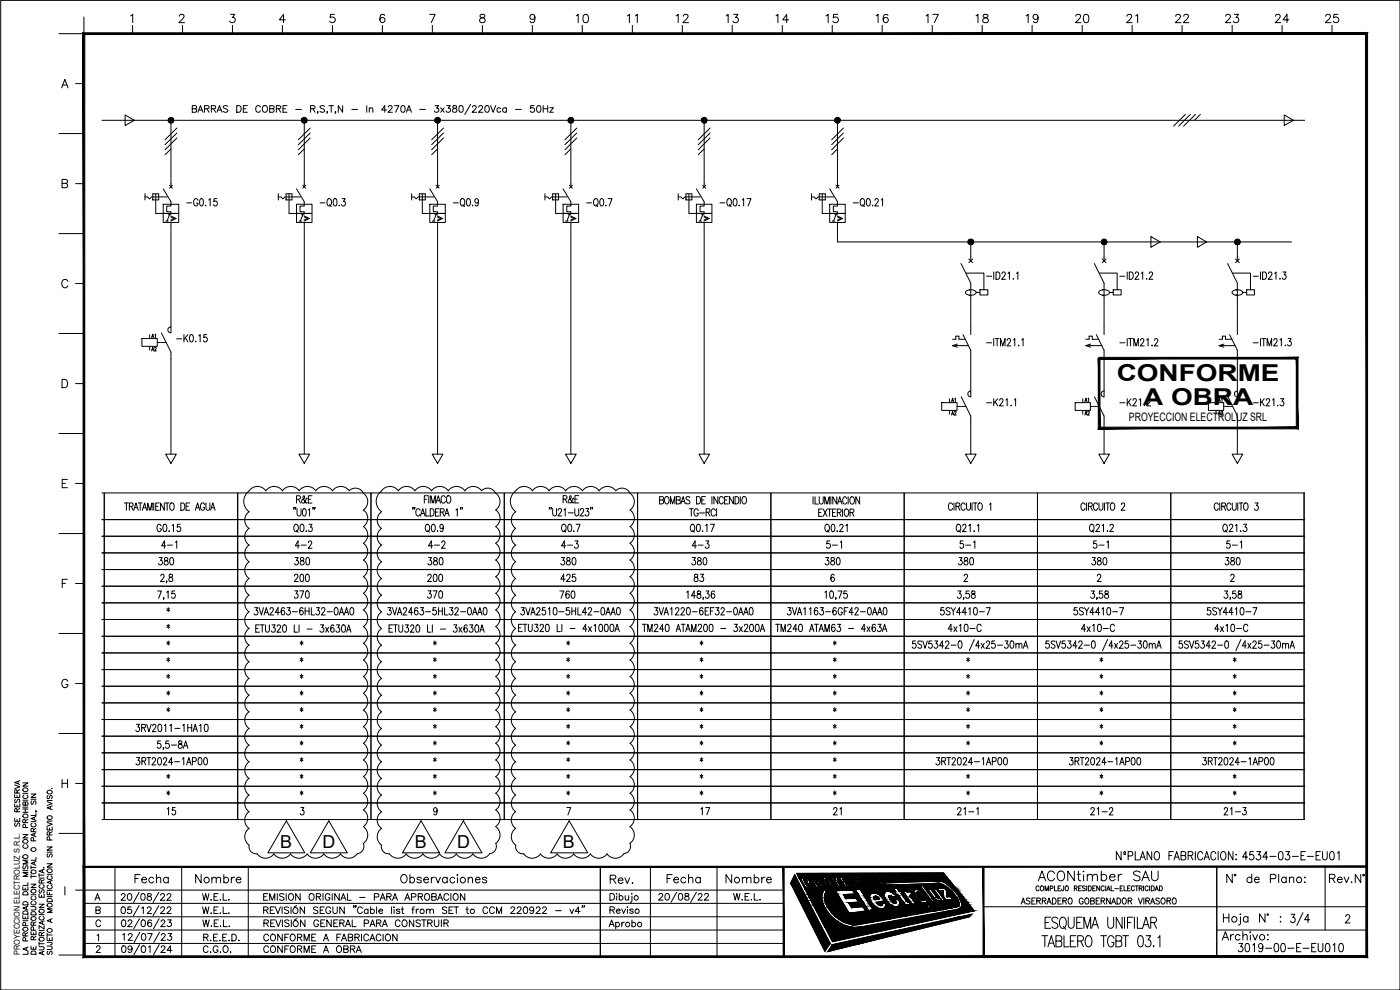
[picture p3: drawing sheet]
<svg xmlns="http://www.w3.org/2000/svg" width="420mm" height="297mm" viewBox="0 0 420 297" stroke-linecap="round" stroke-linejoin="round" font-family="sans-serif">
<defs><g id="words">
<text font-size="7.5" x="386.3" y="279">3/4</text>
<g font-size="7">
<text x="335.2" y="114.4">CONFORME</text>
<text x="343.1" y="121.6">A OBRA</text>
</g>
<text font-size="6.6" x="310.8" y="265.6">ACONtimber SAU</text>
<g font-size="5.7">
<text x="172.2" y="8.1">10</text>
<text x="187.3" y="8.1">11</text>
<text x="202.1" y="8.1">12</text>
<text x="217" y="8.1">13</text>
<text x="232.1" y="8.1">14</text>
<text x="246.9" y="8.1">15</text>
<text x="262.1" y="8.1">16</text>
<text x="276.9" y="8.1">17</text>
<text x="292.1" y="8.1">18</text>
<text x="306.9" y="8.1">19</text>
<text x="321.7" y="8.1">20</text>
<text x="337.3" y="8.1">21</text>
<text x="351.7" y="8.1">22</text>
<text x="366.9" y="8.1">23</text>
<text x="381.7" y="8.1">24</text>
<text x="396.9" y="8.1">25</text>
<text x="49.4" y="245.9">15</text>
<text x="209.5" y="245.9">17</text>
<text x="249.1" y="245.9">21</text>
<text x="286.5" y="245.9">21-1</text>
<text x="326.3" y="245.9">21-2</text>
<text x="366.5" y="245.9">21-3</text>
<text x="372.2" y="259.3">4534-03-E-EU01</text>
<text x="39.5" y="266">Fecha</text>
<text x="57.9" y="266">Nombre</text>
<text x="119.2" y="266">Observaciones</text>
<text x="182.4" y="266.3">Rev.</text>
<text x="199.3" y="266">Fecha</text>
<text x="217" y="266">Nombre</text>
<text x="367.2" y="266">N° de Plano:</text>
<text x="397.9" y="266">Rev.N°</text>
<text x="370.8" y="286.8">3019-00-E-EU010</text>
</g>
<g font-size="5.4">
<text x="84.1" y="254.5">B</text>
<text x="96.8" y="254.5">D</text>
<text x="124.5" y="254.5">B</text>
<text x="137.2" y="254.5">D</text>
<text x="169" y="254.5">B</text>
</g>
<g font-size="5.3">
<text x="47.6" y="165.8">4-1</text>
<text x="87.8" y="165.8">4-2</text>
<text x="127.7" y="165.8">4-2</text>
<text x="167.6" y="165.8">4-3</text>
<text x="206.7" y="165.8">4-3</text>
<text x="247.3" y="165.8">5-1</text>
<text x="287.2" y="165.8">5-1</text>
<text x="327" y="165.8">5-1</text>
<text x="367.2" y="165.8">5-1</text>
<text x="46.6" y="170.7">380</text>
<text x="87.5" y="170.7">380</text>
<text x="127.7" y="170.7">380</text>
<text x="167.6" y="170.7">380</text>
<text x="206.7" y="170.7">380</text>
<text x="246.6" y="170.7">380</text>
<text x="286.8" y="170.7">380</text>
<text x="326.7" y="170.7">380</text>
<text x="366.9" y="170.7">380</text>
<text x="87.5" y="175.7">200</text>
<text x="127.4" y="175.7">200</text>
<text x="167.6" y="175.7">425</text>
<text x="207.4" y="175.7">83</text>
<text x="87.5" y="180.6">370</text>
<text x="127.4" y="180.6">370</text>
<text x="167.2" y="180.6">760</text>
<text x="78.3" y="283.6">CONFORME A FABRICACION</text>
<text x="78.3" y="287.2">CONFORME A OBRA</text>
</g>
<g font-size="4.9">
<text x="27.5" y="271.3">A</text>
<text x="78.3" y="271.3">EMISION ORIGINAL - PARA APROBACION</text>
<text x="182" y="275.2">Reviso</text>
</g>
<text font-size="4.4" x="7.1" y="249.1" transform="rotate(-90 7.1 249.1)">SE RESERVA</text>
<g font-size="4">
<text x="44.4" y="106.5">A2</text>
<text x="44.4" y="102.7">A1</text>
<text x="284.7" y="125.6">A2</text>
<text x="284.7" y="121.7">A1</text>
<text x="324.6" y="125.6">A2</text>
<text x="324.6" y="121.7">A1</text>
<text x="364.8" y="125.6">A2</text>
<text x="364.8" y="121.7">A1</text>
<text x="49" y="194.7">*</text>
<text x="129.1" y="194.7">*</text>
<text x="49" y="199.7">*</text>
<text x="129.1" y="199.7">*</text>
<text x="249.1" y="199.7">*</text>
<text x="329.1" y="199.7">*</text>
<text x="129.1" y="219.8">*</text>
<text x="329.1" y="219.8">*</text>
<text x="129.1" y="224.7">*</text>
<text x="249.1" y="224.7">*</text>
<text x="329.1" y="224.7">*</text>
<text x="129.1" y="229.7">*</text>
</g>
<text font-size="3.5" x="338.8" y="126.4">PROYECCION ELECTROLUZ SRL</text>
<text font-size="2.4" x="5.9" y="286.6" transform="rotate(-90 5.9 286.6)">PROYECCION ELECTROLUZ S.R.L.</text>
</g></defs>
<!-- layer: SIM_SIMBOLOS -->
<g fill="none" stroke="#000" stroke-width=".3">
<path d="M43.5 59.1h.8l.6 .6 .6-.6h4.7M43.5 58.1v1.9M45.8 60h.1M45.8 58.2h1.8v1.8h-1.8zM46.7 58.2v5.8h2.3M49 56.7l2.3 3.8v1.3h-1.3v1.7h1.3v.5M50.9 55.6l.8 .9M51.3 55.1v.9M51.7 55.6l-.8 .9M83.5 59.1h.8l.6 .6 .6-.6h4.7M83.5 58.1v1.9M85.9 60h.1"/>
<path d="M85.9 58.2h1.7v1.8h-1.7zM86.7 58.2v5.8h2.3M89 56.7l2.3 3.8v1.3h-1.3v1.7h1.3v.5M90.9 55.6l.8 .9M91.3 55.1v.9M91.7 55.6l-.8 .9M123.5 58.1v1.9M123.6 59.1h.7l.6 .6 .6-.6h4.7M125.9 60h.1M125.9 58.2h1.7v1.8h-1.7zM126.7 58.2v5.8h2.3M129 56.7l2.3 3.8v1.3h-1.3v1.7h1.3v.5"/>
<path d="M130.9 55.6l.9 .9M131.3 55.1v.9M131.8 55.6l-.9 .9M163.5 58.1v1.9M163.6 59.1h.7l.6 .6 .6-.6h4.7M165.9 60h.1M165.9 58.2h1.7v1.8h-1.7zM166.8 58.2v5.8h2.2M169 56.7l2.3 3.8v1.3h-1.2v1.7h1.2v.5M170.9 55.6l.9 .9M171.3 55.1v.9M171.8 55.6l-.9 .9"/>
<path d="M203.5 58.1v1.9M203.6 59.1h.7l.6 .6 .6-.6h4.7M205.9 60h.1M205.9 58.2h1.7v1.8h-1.7zM206.8 58.2v5.8h2.2M209 56.7l2.3 3.8v1.3h-1.2v1.7h1.2v.5M210.9 55.6l.9 .9M211.3 55.1v.9M211.8 55.6l-.9 .9M243.5 58.1v1.9M243.6 59.1h.7l.6 .6 .7-.6h4.6M245.9 60h.1"/>
<path d="M245.9 58.2h1.8v1.8h-1.8zM246.8 58.2v5.8h2.2M249 56.7l2.3 3.8v1.3h-1.2v1.7h1.2v.5M250.9 55.6l.9 .9M251.3 55.1v.9M251.8 55.6l-.9 .9M49 61.3h4.6v2.7h-4.6zM49 64h4.6v2.7h-4.6zM49.7 66.3h.8M50.5 64.4h.8M50.9 64.4l-.8 1.9M51.3 64.8l1.5 .8-1.5 .7"/>
<path d="M51.3 65.1l.9 .5-.9 .4M51.3 66.7v.9M89 61.3h4.6v2.7h-4.6zM89 64h4.6v2.7h-4.6zM89.7 66.3h.8M90.5 64.4h.8M90.9 64.4l-.8 1.9M91.3 64.8l1.5 .8-1.5 .7M91.3 65.1l.9 .5-.9 .4M91.3 66.7v.9M129 61.3h4.6v2.7h-4.6zM129 64h4.6v2.7h-4.6z"/>
<path d="M129.8 66.3h.7M130.5 64.4h.8M130.9 64.4l-.8 1.9M131.3 64.8l1.5 .8-1.5 .7M131.3 65.1l.9 .5-.9 .4M131.3 66.7v.9M169 61.3h4.7v2.7h-4.7zM169 64h4.7v2.7h-4.7zM169.8 66.3h.7M170.5 64.4h.8M170.9 64.4l-.8 1.9M171.3 64.8l1.5 .8-1.5 .7"/>
<path d="M171.3 65.1l1 .5-1 .4M171.3 66.7v.9M209 61.3h4.7v2.7h-4.7zM209 64h4.7v2.7h-4.7zM209.8 66.3h.7M210.5 64.4h.8M210.9 64.4l-.8 1.9M211.3 64.8l1.6 .8-1.6 .7M211.3 65.1l1 .5-1 .4M211.3 66.7v.9M249 61.3h4.7v2.7h-4.7zM249 64h4.7v2.7h-4.7z"/>
<path d="M249.8 66.3h.7M250.5 64.4h.8M250.9 64.4l-.8 1.9M251.3 66.7v.9M251.3 64.8l1.6 .8-1.6 .7M251.3 65.1l1 .5-1 .4M288.4 79.1l2.9 5.8v4M290.8 77.7l1.1 1.1M291.3 77.1v1.2M291.9 77.7l-1.1 1.1M328.4 79.1l2.9 5.8v4M330.8 77.7l1.1 1.1"/>
<path d="M331.3 77.1v1.2M331.9 77.7l-1.1 1.1M368.4 79.1l2.9 5.8v4M370.8 77.7l1.1 1.1M371.3 77.1v1.2M371.9 77.7l-1.1 1.1M48.4 99.9l2.9 5.7v2M51.3 98.1a.87 .87 0 0 0-.9 .9 .87 .87 0 0 0 .9 .8M51.3 97.9v2M289.9 87.4l1.1-.5a1.98 1.98 0 0 1 1.9 .7 1.14 1.14 0 0 1-1.3 1l-.7-.1a.82 .82 0 0 1-.9-.2 .82 .82 0 0 1-.1-.9zM289.9 81.9h5.4v5M291.3 98v2.4"/>
<path d="M293 87.7h1.1M294.1 86.9h2.4v1.6h-2.4zM329.9 87.4l1.1-.5a1.98 1.98 0 0 1 2 .7 1.14 1.14 0 0 1-1.4 1l-.7-.1a.82 .82 0 0 1-.9-.2 .82 .82 0 0 1-.1-.9zM329.9 81.9h5.4v5M331.3 98v2.4M333 87.7h1.1M334.1 86.9h2.4v1.6h-2.4zM369.9 87.4l1.1-.5a1.98 1.98 0 0 1 2 .7 1.14 1.14 0 0 1-1.4 1l-.7-.1a.82 .82 0 0 1-.9-.2 .82 .82 0 0 1-.1-.9zM370 81.9h5.3v5M371.3 98v2.4M373 87.7h1.1M374.1 86.9h2.4v1.6h-2.4z"/>
<path d="M42.6 101.6h4.6v2.3h-4.6zM49.4 102.8h.2M49.7 102.8h.2M285.9 103.7l1.4 .5M285.9 103.7h4.8M285.9 101.8h1v-.9h.9v.9h1.9M287.3 103.2l-1.4 .5M288.5 119.1l2.8 5.7v2M289 100.4l2.3 4.7v2.4M291.3 117.2v1.9a.87 .87 0 0 1-.9-.9 .87 .87 0 0 1 .9-.9M325.9 103.7h4.8M325.9 101.8h1v-.9h.9v.9h1.9"/>
<path d="M325.9 103.7l1.4 .5M327.3 103.2l-1.4 .5M328.5 119.1l2.8 5.7v2M329 100.4l2.3 4.7v2.4M331.3 117.2v1.9a.87 .87 0 0 1-.8-.9 .87 .87 0 0 1 .8-.9M365.9 103.7h4.8M365.9 101.8h1v-.9h.9v.9h1.9M365.9 103.7l1.4 .5M367.3 103.2l-1.4 .5M368.5 119.1l2.8 5.7v2M369 100.4l2.3 4.7v2.4M371.3 117.2l.1 1.9a.87 .87 0 0 1-.9-.9 .87 .87 0 0 1 .9-.9"/>
<path d="M282.6 120.8h4.6v2.3h-4.6zM289.4 121.9h.2M289.8 121.9h.1M322.7 120.8h4.5v2.3h-4.5zM329.4 121.9h.2M329.8 121.9h.1M362.7 120.8h4.5v2.3h-4.5zM369.8 121.9h.1"/>
</g>
<!-- layer: TEXTOS -->
<g fill="none" stroke="#000" stroke-width=".3">
<path d="M25.2 5.1v5M57.7 32.6l1.1-.1 .1-.6-1.2-.2v2l1.1-.1 .2-.6-.5-.4M59.4 33.7l.8-2 .7 2M59.7 33h.9M61.4 32.6l1.1-.1 .2-.3v-.3l-1.3-.2v2M62.1 32.6l.6 1.1M63.4 32.6l1.2-.1v-.6l-1.2-.2v2M64.1 32.6l.6 1.1M65.1 33.7l.8-2 .7 2M65.4 33h.9M68.4 31.9l-.5-.2-.9 .2 .2 .6 1.2 .6v.3l-.5 .3-.9-.3M71 31.7h.7a1.06 1.06 0 0 1 .7 1 1.06 1.06 0 0 1-.7 1h-.7z"/>
<path d="M73 32.6h.8M74.3 31.7h-1.3v2h1.3M78.1 32.2a.72 .72 0 0 0-.8-.5 .72 .72 0 0 0-.5 .8v.4a.72 .72 0 0 0 .5 .8 .72 .72 0 0 0 .8-.5M78.9 31.9a.95 .95 0 0 1 1.5 .6 .95 .95 0 0 1-1.1 1.2l-.6-.8zM80.9 32.6l1.2-.1 .1-.6-1.3-.2v2l1.2-.1 .2-.6-.5-.4M82.9 32.6l1.2-.1 .1-.6-1.3-.2v2M83.6 32.6l.6 1.1M84.9 32.6h.8M86.1 31.7h-1.2v2h1.2M88.7 32.8h1.8M93.2 32.6l1.2-.1v-.6l-1.2-.2v2M93.9 32.6l.6 1.1"/>
<path d="M95.4 33.6h-.2h.2l-.2 .5M97.4 31.9l-.5-.2-.8 .2 .2 .6 1.1 .6v.3l-.5 .3-.8-.3M98.3 33.6h-.2h.2l-.2 .5M98.7 31.7h1.4M99.4 31.7v2M100.8 33.6h-.3h.3l-.3 .5M102.8 31.7v2l-1.3-2v2M105.6 32.8h1.7M110.1 31.7v2M110.8 32.7l.5-.4 .5 .2 .1 1.2M110.8 32.3v1.4M116 33h-1.4l.9-1.3v2"/>
<path d="M116.5 32.2l.4-.5 .6 .1 .2 .3-.1 .4-1.1 1.2h1.3M118.4 31.7h1.3l-1 2M120.6 31.8a.64 .64 0 0 1 .9 .3l.1 .4a.85 .85 0 0 1-.8 1.2 1.28 1.28 0 0 1-.2-1.9zM122 33.7l.7-2 .8 2M122.3 33h.9M126 32.8h1.7M130.6 31.7h1l-.6 .8a.67 .67 0 0 1 .7 .6 .67 .67 0 0 1-.6 .7 .67 .67 0 0 1-.8-.5M132.2 32.3l1.1 1.4M133.3 32.3l-1.1 1.4M134.1 31.7h1l-.6 .8a.66 .66 0 0 1 .7 .6 .66 .66 0 0 1-.5 .7 .66 .66 0 0 1-.8-.5M136 31.8v.5l.8 .3 .3 .4a.66 .66 0 0 1-.6 .7 .66 .66 0 0 1-.7-.7l.3-.4 .9-.4-.1-.4zM138 31.8a.68 .68 0 0 1 .9 .3l.1 .4a.85 .85 0 0 1-.7 1.2 1.33 1.33 0 0 1-.3-1.9z"/>
<path d="M141.2 31.3l-1.7 3.1M141.8 32.2l.4-.5 .5 .1 .2 .3-.2 .6-1 1h1.3M143.7 32.2l.4-.5 .6 .1 .1 .3-.2 .6-1 1h1.3M145.8 31.8a.64 .64 0 0 1 .9 .3l.2 .4a.9 .9 0 0 1-.8 1.2 1.25 1.25 0 0 1-.3-1.9zM147.2 31.7l.8 2 .8-2M150.3 32.6a.64 .64 0 0 0-1-.1 .64 .64 0 0 0 0 1 .64 .64 0 0 0 1-.1M152 32.6a.64 .64 0 0 0-1-.1 .64 .64 0 0 0 0 1 .64 .64 0 0 0 1-.1M152 32.3v1.4M154.7 32.8h1.8M160.3 31.7h-1l-.1 .8a.7 .7 0 0 1 1.1 0 .7 .7 0 0 1-.1 1.1 .7 .7 0 0 1-1.1-.3M161.3 31.8a.64 .64 0 0 1 1 .3v.4a.85 .85 0 0 1-.7 1.2 1.28 1.28 0 0 1-.3-1.9zM163 32.6h1.4"/>
<path d="M163 31.7v2M164.4 31.7v2M165 32.3h1.1l-1.1 1.4h1.1M60.2 59.7l.2-.1a1.36 1.36 0 0 1 .2 2.2h-.2a1.59 1.59 0 0 1-.2-2.1zM65.1 59.6h-.8l-.1 .9a.66 .66 0 0 1 .9 .1 .66 .66 0 0 1 0 .9 .66 .66 0 0 1-.9 .1l-.1-.2M98.5 59.7l.1-.1a1.13 1.13 0 0 1 .9 1.1 1.13 1.13 0 0 1-.9 1.1 1.44 1.44 0 0 1-.1-2.1zM100.2 59.7h.7l.2 .8-.2 1.2-.4 .1a1.59 1.59 0 0 1-.3-2.1zM102.7 59.6h.9l-.5 .8a.65 .65 0 0 1 .5 1 .65 .65 0 0 1-1.1 0M138.3 59.9l.3-.3a1.13 1.13 0 0 1 .9 1.1 1.13 1.13 0 0 1-.9 1.1l-.5-.9zM140.3 59.7l.4-.1a1.43 1.43 0 0 1 0 2.2h-.2a1.59 1.59 0 0 1-.2-2.1zM178.3 59.9l.3-.3a1.13 1.13 0 0 1 .9 1.1 1.13 1.13 0 0 1-.9 1.1l-.5-.9zM180.3 59.7l.4-.1a1.43 1.43 0 0 1 0 2.2h-.2a1.59 1.59 0 0 1-.2-2.1z"/>
<path d="M182.5 59.6h1.2l-.9 2.2M218.3 59.9l.4-.3a1.13 1.13 0 0 1 .8 1.1 1.13 1.13 0 0 1-.8 1.1l-.6-.9zM220.3 59.7l.4-.1a1.43 1.43 0 0 1 0 2.2h-.2a1.59 1.59 0 0 1-.2-2.1zM224.2 59.6h1.2l-.9 2.2M258.3 59.9l.4-.3a1.13 1.13 0 0 1 .8 1.1 1.13 1.13 0 0 1-.8 1.1l-.6-.9zM260.3 59.7l.4-.1a1.43 1.43 0 0 1 0 2.2h-.2a1.59 1.59 0 0 1-.2-2.1zM56 60.9h1.5M59.4 60.1a.66 .66 0 0 0-.8-.5 .66 .66 0 0 0-.5 .8v.5a.66 .66 0 0 0 .7 .9 .66 .66 0 0 0 .6-.9h-.4M61.7 61.6v.2zM62.7 60l.4-.4v2.2M96.1 60.9h1.4M98.9 61.4l.5 .6"/>
<path d="M101.8 61.6v.2zM136.1 60.9h1.4M138.9 61.4l.5 .6M141.8 61.6v.2zM143.6 60.3l-.3 .6a.6 .6 0 0 1-.8-.7 .6 .6 0 0 1 1-.3l.1 .4a1.07 1.07 0 0 1-.7 1.5l-.3-.3M176.1 60.9h1.4M178.9 61.4l.5 .6M181.8 61.6v.2zM216.1 60.9h1.5M218.9 61.4l.5 .6M221.8 61.6v.2zM222.8 60l.4-.4v2.2"/>
<path d="M256.1 60.9h1.5M258.9 61.4l.5 .6M261.9 61.6v.2zM262.6 60.1l.2-.4 .5-.1 .3 .6-1.1 1.6h1.2M264.5 60l.4-.4v2.2M296.1 82.9h1.5M298.2 81.6v2.2M298.9 81.6a1.16 1.16 0 0 1 1.2 .7 1.16 1.16 0 0 1-.3 1.4l-.9 .1zM300.7 82.1l.2-.4a.61 .61 0 0 1 .8 .2 .61 .61 0 0 1-.2 .8l-.9 1.1h1.2M302.5 82l.4-.4v2.2M304 83.7h.2zM305.1 82l.4-.4v2.2"/>
<path d="M336.1 82.9h1.5M338.3 81.6v2.2M338.9 81.6a1.16 1.16 0 0 1 1.2 .7 1.16 1.16 0 0 1-.3 1.4l-.9 .1zM340.7 82.1l.2-.4a.61 .61 0 0 1 .8 .2 .61 .61 0 0 1-.2 .8l-.9 1.1h1.2M342.5 82l.4-.4v2.2M344 83.7h.2zM344.9 82.1l.2-.4a.61 .61 0 0 1 .8 .2 .61 .61 0 0 1-.2 .8l-.9 1.1h1.2M376.1 82.9h1.5M378.3 81.6v2.2M378.9 81.6a1.16 1.16 0 0 1 1.2 .7 1.16 1.16 0 0 1-.3 1.4l-.9 .1zM380.7 82.1l.2-.4a.61 .61 0 0 1 .8 .2 .61 .61 0 0 1-.2 .8l-.9 1.1h1.2M382.6 82l.3-.4v2.2"/>
<path d="M384 83.7h.2zM385 81.6h.9l-.5 .9a.64 .64 0 0 1 .5 .9 .64 .64 0 0 1-1.1 0M53 101.7h1.5M55.2 100.4v2.2M55.6 101.3l.8 1.3M56.4 100.4l-1.2 1.4M57.1 100.5l.4-.1a1.43 1.43 0 0 1 0 2.2h-.1a1.63 1.63 0 0 1-.3-2.1zM58.7 102.4v.2zM59.6 100.8l.5-.4v2.2M62.1 100.4h-.9l-.1 .9a.66 .66 0 0 1 1 .1 .66 .66 0 0 1-.1 .9 .66 .66 0 0 1-1-.1M296.1 102.9h1.5M298.2 101.6v2.2"/>
<path d="M298.2 119.6v2.2M298.7 101.6h1.1M299.3 101.6v2.2M299.4 119.6l-1.2 1.5M300.3 103.8v-2.2l.6 2.2 .7-2.2v2.2M302.3 102.1l.3-.5 .6 .2v.6l-1 1.4h1.2M304.1 102l.4-.4v2.2M305.7 103.6v.2zM306.6 102l.4-.4v2.2M336.1 102.9h1.5M338.3 101.6v2.2M338.3 119.6v2.2"/>
<path d="M338.7 101.6h1.2M339.3 101.6v2.2M339.4 119.6l-1.1 1.5M340.3 103.8v-2.2l.7 2.2 .6-2.2v2.2M342.3 102.1l.3-.5h.3l.4 .4-.3 .8-.8 1h1.2M344.1 102l.5-.4v2.2M345.7 103.6v.2zM346.5 102.1l.3-.5h.3l.4 .4-.3 .8-.8 1h1.2M376.1 102.9h1.5M378.3 101.6v2.2M378.3 119.6v2.2M378.7 101.6h1.2"/>
<path d="M379.3 101.6v2.2M379.4 119.6l-1.1 1.5M380.3 103.8v-2.2l.7 2.2 .6-2.2v2.2M382.3 102.1v-.1a.51 .51 0 0 1 .7-.4 .51 .51 0 0 1 .2 .8l-1 1.4h1.2M384.1 102l.5-.4v2.2M384.3 119.6h.9l-.5 .8a.66 .66 0 0 1 .6 1 .66 .66 0 0 1-1.2 0M385.7 103.6v.2zM386.6 101.6h.9l-.5 .8a.64 .64 0 0 1 .5 1 .64 .64 0 0 1-1.1 0M296.1 120.8h1.5M298.7 120.6l.7 1.2M300 120.1l.4-.5 .5 .1 .1 .3a2.42 2.42 0 0 1-1.1 1.8h1.2M301.9 120l.4-.4v2.2"/>
<path d="M303.4 121.6v.2zM304.4 120l.4-.4v2.2M336.1 120.8h1.5M338.7 120.6l.7 1.2M340 120.1l.4-.5 .5 .1 .1 .3a2.42 2.42 0 0 1-1.1 1.8h1.2M341.9 120l.4-.4v2.2M343.5 121.6v.2zM344.2 120.1l.4-.5 .5 .1 .1 .3a2.42 2.42 0 0 1-1.1 1.8h1.2M376.1 120.8h1.5M378.7 120.6l.7 1.2M380 120.1l.4-.5 .5 .1 .1 .3a2.42 2.42 0 0 1-1.1 1.8h1.2M381.9 120l.4-.4v2.2"/>
<path d="M383.5 121.6v.2zM37.3 150.9h1.2M37.9 150.9v2.2M38.8 151.9l1-.1 .2-.3-.2-.5-1-.1v2.2M39.4 151.9l.6 1.2M40.1 153.1l.7-2.2 .7 2.2M40.4 152.3h.8M41.5 150.9h1.2M42.1 150.9v2.2M42.7 153.1l.7-2.2 .6 2.2M43 152.3h.8M44.3 153.1v-2.2l.7 2.2 .6-2.2v2.2"/>
<path d="M46.1 150.9v2.2M46.7 151.9h.7M47.8 150.9h-1.1v2.2h1.1M48.4 157.8a.66 .66 0 0 0-.8-.5 .66 .66 0 0 0-.5 .8v.6a.66 .66 0 0 0 .7 .8 .66 .66 0 0 0 .6-.8h-.4M49.1 157.4l.5-.1a1.43 1.43 0 0 1 0 2.2h-.2a1.59 1.59 0 0 1-.3-2.1zM49.3 150.9v2.2l-1.1-2.2v2.2M49.6 150.9h1.2M50.2 150.9v2.2M50.8 159.3v.2zM51.3 151l.1-.1a1.13 1.13 0 0 1 .9 1.1 1.13 1.13 0 0 1-.9 1.1 1.48 1.48 0 0 1-.1-2.1zM51.6 157.7l.5-.4v2.2M54.1 157.3h-.8l-.1 .9a.66 .66 0 0 1 .9 .1 .66 .66 0 0 1-.1 .9 .66 .66 0 0 1-.9-.1"/>
<path d="M54.3 150.9a1.16 1.16 0 0 1 1.2 .7 1.16 1.16 0 0 1-.4 1.4l-.8 .1zM55.8 151.9h.7M56.9 150.9h-1.1v2.2h1.1M58.6 153.1l.7-2.2 .6 2.2M58.9 152.3h.8M61.4 151.4a.63 .63 0 0 0-.8-.5 .63 .63 0 0 0-.4 .8v.6a.65 .65 0 0 0 .6 .8 .65 .65 0 0 0 .6-.8h-.4M61.8 150.9l.1 1.9a.58 .58 0 0 0 .7 .3 .58 .58 0 0 0 .4-.6v-1.6M63.2 153.1l.7-2.2 .7 2.2M63.5 152.3h.8M88.3 152.3h-.2h.2l-.2 .6M88.5 157.4l.2-.1a1.13 1.13 0 0 1 .9 1.1 1.13 1.13 0 0 1-.9 1.1 1.44 1.44 0 0 1-.2-2.1zM88.8 152.3h-.2h.2l-.2 .6"/>
<path d="M88.9 159.1l.6 .6M89 149.8l1-.1 .2-.3-.2-.6-1-.1v2.2M89.2 152.6v1.9a.58 .58 0 0 0 .7 .3 .58 .58 0 0 0 .4-.6v-1.6M89.6 149.8l.6 1.1M90.3 157.4l.4-.1a1.43 1.43 0 0 1 0 2.2h-.1a1.59 1.59 0 0 1-.3-2.1zM91 152.7l.4-.1a1.43 1.43 0 0 1 0 2.2l-.6-.4v-.8zM91.9 159.3v.2zM92.2 149.7l-.2-.2-.6 1.4h-.6l-.3-.4 .1-.4 .8-.8-.2-.6-.3 .3 .1 .6 .7 1.3h.4l.1-.2M92.5 153l.4-.4v2.2M92.5 149.8h.7M92.7 157.3h.9l-.5 .8a.65 .65 0 0 1 .6 1 .65 .65 0 0 1-1.2 0M93.6 148.7h-1.1v2.2h1.1"/>
<path d="M94 152.3h-.1h.1l-.1 .6M94.5 152.3h-.1h.1l-.1 .6M124 152.3h-.2h.2l-.2 .6M124.5 152.3h-.2h.2l-.2 .6M126.1 153.1a.65 .65 0 0 0-.8-.5 .65 .65 0 0 0-.5 .8v.6a.65 .65 0 0 0 .5 .8 .65 .65 0 0 0 .8-.5M126.2 154.8l.7-2.2 .7 2.2M126.4 154.1h.9M127.3 149.8h.7M127.8 152.6v2.2h1M128 157.4l.1-.1a1.14 1.14 0 0 1 .9 1.1 1.14 1.14 0 0 1-.9 1.1 1.44 1.44 0 0 1-.1-2.1zM128.4 159.1l.5 .6M128.4 148.7h-1.1v2.2"/>
<path d="M128.7 148.7v2.2M129.1 152.6a1.16 1.16 0 0 1 1.2 .8 1.16 1.16 0 0 1-.4 1.3l-.8 .1zM129.3 150.9v-2.2l.7 2.2 .6-2.2v2.2M129.7 157.4l.4-.1a1.43 1.43 0 0 1 0 2.2h-.1a1.59 1.59 0 0 1-.3-2.1zM130.7 153.7h.7M130.9 150.9l.6-2.2 .7 2.2M131.1 150.2h.9M131.3 159.3v.2zM131.8 152.6h-1.1v2.2h1.1M132.1 153.7l1-.1 .2-.4-.2-.5-1-.1v2.2M132.7 153.7l.6 1.1M133.1 158l-.3 .6a.61 .61 0 0 1-.8-.6 .61 .61 0 0 1 .8-.6l.3 .6a1.09 1.09 0 0 1-.7 1.5l-.3-.3"/>
<path d="M133.4 154.8l.7-2.2 .7 2.2M133.6 149.3a.66 .66 0 0 0-.8-.5 .66 .66 0 0 0-.4 .8v.5a.66 .66 0 0 0 .4 .8 .66 .66 0 0 0 .8-.5M133.7 154.1h.8M134.3 148.8l.2-.1a1.2 1.2 0 0 1 .9 .9 1.2 1.2 0 0 1-.4 1.3h-.2a1.23 1.23 0 0 1-.5-2.1zM136.8 153l.4-.4v2.2M138.3 152.3h-.2h.2l-.2 .6M138.8 152.3h-.2h.2l-.2 .6M165 152.3h-.2h.2l-.2 .5M165.5 152.3h-.2h.2l-.2 .5M165.9 152.6v1.9a.58 .58 0 0 0 .7 .3 .58 .58 0 0 0 .4-.6v-1.6M167.5 153.1l.2-.4a.61 .61 0 0 1 .8 .2 .61 .61 0 0 1-.2 .8l-.9 1.1h1.2M168.9 157.4l.1-.1a1.13 1.13 0 0 1 .9 1.1 1.13 1.13 0 0 1-.9 1.1 1.44 1.44 0 0 1-.1-2.1z"/>
<path d="M169 149.8l1-.1 .1-.8-1.1-.2v2.2M169.2 153l.4-.4v2.2M169.3 159.1l.5 .6M169.6 149.8l.6 1.1M170.6 153.9h1.4M170.6 157.4l.5-.1a1.43 1.43 0 0 1 0 2.2h-.2a1.59 1.59 0 0 1-.3-2.1zM172.2 149.7l-.2-.2a1.17 1.17 0 0 1-1.3 1.3l-.2-.5 1-1-.3-.6-.3 .3 .1 .5 .8 1.3 .3 .1 .1-.2M172.2 159.3v.2zM172.5 152.6l.1 1.9a.58 .58 0 0 0 .7 .3 .58 .58 0 0 0 .4-.6v-1.6M172.6 149.8h.6M172.9 157.3h1.2l-.9 2.2M173.7 148.7h-1.1v2.2h1.1"/>
<path d="M174.2 153.1l.1-.4a.61 .61 0 0 1 .9 .2 .61 .61 0 0 1-.3 .8l-.8 1.1h1.2M175.8 152.6h.9l-.5 .8a.63 .63 0 0 1 .5 1 .63 .63 0 0 1-1.1 0M177.3 152.3h-.1h.1l-.1 .5M177.8 152.3h-.1h.1l-.1 .5M198 150l1-.1 .1-.3-.1-.5-1-.1v2.2l1.1-.2v-.6l-.4-.4M199.8 149.1l.1-.1a1.13 1.13 0 0 1 .9 1.1 1.13 1.13 0 0 1-.9 1.1 1.48 1.48 0 0 1-.1-2.1zM201.2 151.2v-2.2l.6 2.2 .7-2.2v2.2M203 150l1-.1 .2-.3-.2-.5-1-.1v2.2l1.1-.2 .1-.6-.4-.4M204.3 151.2l.7-2.2 .7 2.2M204.6 150.4h.8M206.9 152.6h1.2M207.1 149.3l-.5-.3-.7 .3 .1 .5 .9 .4a.61 .61 0 0 1-.1 1 .61 .61 0 0 1-.9-.3"/>
<path d="M207.5 152.6v2.2M207.5 157.4l.2-.1a1.14 1.14 0 0 1 .8 1.1 1.14 1.14 0 0 1-.8 1.1 1.44 1.44 0 0 1-.2-2.1zM207.9 159.1l.5 .6M209 149a1.16 1.16 0 0 1 1.3 .7 1.16 1.16 0 0 1-.4 1.4l-.9 .1zM209.3 157.4l.4-.1a1.43 1.43 0 0 1 0 2.2h-.2a1.59 1.59 0 0 1-.2-2.1zM209.6 153.2a.65 .65 0 0 0-.8-.6 .65 .65 0 0 0-.5 .9v.5a.66 .66 0 0 0 .6 .9 .66 .66 0 0 0 .7-.9h-.5M209.9 153.9h1.6M210.6 150h.7M210.9 159.3v.2zM211.7 149h-1.1v2.2h1.1M211.8 157.7l.4-.4v2.2M211.9 153.7l1-.1 .1-.7-1.1-.3v2.2"/>
<path d="M212.5 153.7l.6 1.1M213.2 157.3h1.2l-.9 2.2M213.7 149v2.2M214.7 153.2a.65 .65 0 0 0-.8-.6 .65 .65 0 0 0-.5 .9v.5a.66 .66 0 0 0 .5 .8 .66 .66 0 0 0 .8-.5M215.1 152.6v2.2M215.4 149v2.2l-1.2-2.2v2.2M217.1 149.5a.65 .65 0 0 0-.8-.5 .65 .65 0 0 0-.5 .8v.6a.65 .65 0 0 0 .5 .8 .65 .65 0 0 0 .8-.5M217.5 150h.6M218.6 149h-1.1v2.2h1.1M220.1 149v2.2l-1.2-2.2v2.2M220.6 149a1.16 1.16 0 0 1 1.2 .7 1.16 1.16 0 0 1-.4 1.4l-.8 .1zM222.2 149v2.2"/>
<path d="M223 149.1l.2-.1a1.13 1.13 0 0 1 .9 1.1 1.13 1.13 0 0 1-.9 1.1 1.48 1.48 0 0 1-.2-2.1zM244 149v2.2M244.6 149v2.2h1M245.7 153.8h.7M245.9 149v1.6l.5 .6 .6-.3 .1-1.9M246.8 152.7h-1.1v2.2h1.1M247.1 152.7l1.1 2.2M247.5 151.2v-2.2l.7 2.2 .7-2.2v2.2M247.9 157.4l.2-.1a1.13 1.13 0 0 1 .8 1.1 1.13 1.13 0 0 1-.8 1.1 1.44 1.44 0 0 1-.2-2.1zM248.2 152.7l-1.1 2.2M248.3 159.1l.5 .6M248.4 152.7h1.2"/>
<path d="M249 152.7v2.2M249.3 149v2.2M249.7 157.4l.4-.1a1.43 1.43 0 0 1 0 2.2l-.4-.1-.2-.3-.1-.9zM249.9 153.8h.6M250.9 152.7h-1v2.2h1M251.1 149v2.2l-1.2-2.2v2.2M251.2 159.3v.2zM251.3 153.8l1-.1 .1-.3-.1-.6-1-.1v2.2M251.4 151.2l.6-2.2 .7 2.2M251.6 150.5h.8M251.8 153.8l.6 1.1M252 157.8l.3-.5h.4l.3 .6-1.1 1.6h1.2"/>
<path d="M252.9 152.7v2.2M253.7 152.8l.2-.1a1.17 1.17 0 0 1 .9 .9 1.17 1.17 0 0 1-.4 1.2l-.2 .1a1.22 1.22 0 0 1-.9-.9 1.22 1.22 0 0 1 .4-1.2zM253.9 157.7l.4-.4v2.2M254.1 149.6a.64 .64 0 0 0-.8-.5 .64 .64 0 0 0-.4 .8v.5a.64 .64 0 0 0 .4 .8 .64 .64 0 0 0 .8-.5M254.6 149v2.2M255.1 153.8l1-.1 .2-.3-.2-.6-1-.1v2.2M255.4 149.2l.2-.2a1.13 1.13 0 0 1 .8 1.1 1.13 1.13 0 0 1-.8 1.1 1.44 1.44 0 0 1-.2-2zM255.7 153.8l.6 1.1M258 149v2.2l-1.2-2.2v2.2M285.9 151.4a.63 .63 0 0 0-.8-.5 .63 .63 0 0 0-.5 .8v.6a.64 .64 0 0 0 .5 .8 .64 .64 0 0 0 .8-.5M286.3 150.9v2.2M286.9 151.9l1-.1 .2-.3-.2-.5-1-.1v2.2"/>
<path d="M287.3 157.4l.2-.1a1.13 1.13 0 0 1 .9 1.1 1.13 1.13 0 0 1-.9 1.1 1.44 1.44 0 0 1-.2-2.1zM287.5 151.9l.6 1.2M287.7 159.1l.5 .6M288.9 157.8l.2-.4a.59 .59 0 0 1 .8 .2 .59 .59 0 0 1-.2 .8l-.9 1.1h1.2M289.6 151.4a.63 .63 0 0 0-.7-.5 .63 .63 0 0 0-.5 .8v.6a.64 .64 0 0 0 .5 .8 .64 .64 0 0 0 .7-.5M290.1 150.9l.1 1.9a.58 .58 0 0 0 .6 .3 .58 .58 0 0 0 .5-.6v-1.6M290.7 157.7l.5-.4v2.2M291.7 150.9v2.2M292.1 150.9h1.1M292.4 159.3v.2zM292.7 150.9v2.2M293.3 157.7l.4-.4v2.2"/>
<path d="M293.8 151l.2-.1a1.13 1.13 0 0 1 .8 1.1 1.13 1.13 0 0 1-.8 1.1 1.48 1.48 0 0 1-.2-2.1zM297 151.3l.3-.4v2.2M325.6 151.4a.63 .63 0 0 0-.7-.5 .63 .63 0 0 0-.5 .8v.6a.64 .64 0 0 0 .4 .8 .64 .64 0 0 0 .8-.5M326.1 150.9v2.2M326.6 151.9l1.1-.1 .1-.3-.1-.5-1.1-.1v2.2M327.2 151.9l.6 1.2M327.3 157.4l.2-.1a1.13 1.13 0 0 1 .9 1.1 1.13 1.13 0 0 1-.9 1.1 1.44 1.44 0 0 1-.2-2.1zM327.7 159.1l.6 .6M328.9 157.8l.2-.4 .5-.1 .3 .6-1.1 1.6h1.2M329.4 151.4a.63 .63 0 0 0-.8-.5 .63 .63 0 0 0-.4 .8v.6a.64 .64 0 0 0 .4 .8 .64 .64 0 0 0 .8-.5M329.8 150.9l.1 1.9a.58 .58 0 0 0 .7 .3 .58 .58 0 0 0 .4-.6v-1.6M330.8 157.7l.4-.4v2.2"/>
<path d="M331.5 150.9v2.2M331.9 150.9h1.1M332.4 159.3v.2zM332.4 150.9v2.2M333.1 157.8l.2-.4 .5-.1 .3 .6-1.1 1.6h1.2M333.5 151l.2-.1a1.13 1.13 0 0 1 .9 1.1 1.13 1.13 0 0 1-.9 1.1 1.48 1.48 0 0 1-.2-2.1zM336.6 151.4l.3-.5 .6 .2-.2 .9-.8 1.1h1.1M365.6 151.4a.63 .63 0 0 0-.7-.5 .63 .63 0 0 0-.5 .8v.6a.64 .64 0 0 0 .5 .8 .64 .64 0 0 0 .7-.5M366.1 150.9v2.2M366.6 151.9l1.1-.1 .1-.3-.1-.5-1.1-.1v2.2M367.2 151.9l.6 1.2M367.3 157.4l.2-.1a1.13 1.13 0 0 1 .9 1.1 1.13 1.13 0 0 1-.9 1.1 1.44 1.44 0 0 1-.2-2.1z"/>
<path d="M367.7 159.1l.6 .6M368.9 157.8l.2-.4 .5-.1 .4 .6-1.1 1.6h1.1M369.4 151.4a.63 .63 0 0 0-.8-.5 .63 .63 0 0 0-.4 .8v.6a.64 .64 0 0 0 .4 .8 .64 .64 0 0 0 .8-.5M369.8 150.9l.1 1.9a.58 .58 0 0 0 .7 .3 .58 .58 0 0 0 .4-.6v-1.6M370.8 157.7l.4-.4v2.2M371.5 150.9v2.2M371.9 150.9h1.1M372.4 159.3v.2zM372.4 150.9v2.2M373.2 157.3h.9l-.5 .8a.65 .65 0 0 1 .6 1 .65 .65 0 0 1-1.2 0M373.5 151l.2-.1a1.13 1.13 0 0 1 .9 1.1 1.13 1.13 0 0 1-.9 1.1 1.48 1.48 0 0 1-.2-2.1zM376.6 150.9h1l-.5 .8a.66 .66 0 0 1 .5 1 .66 .66 0 0 1-1.1 0"/>
<path d="M47.3 177.3h1.1l-.8 2.2M48.3 172.8l.3-.5 .6 .2-.2 1-.8 1h1.1M49.2 179.4h-.2h.2l-.2 .5M50 177.7l.5-.4v2.2M50.1 174.4h-.2h.2l-.2 .5M50.8 172.4v.6a.79 .79 0 0 1 1 .5 .79 .79 0 0 1-.4 1 .7 .7 0 0 1-.8-.7 .7 .7 0 0 1 .9-.7l.3-.3-.1-.4zM52.5 177.3h-.9v1a.66 .66 0 0 1 .9 0 .66 .66 0 0 1 0 .9 .66 .66 0 0 1-.9 .1l-.1-.2M206.1 177.7l.4-.4v2.2M208.7 178.8h-1.2l.8-1.5v2.2M209.3 177.4v.6a.81 .81 0 0 1 1 .5 .81 .81 0 0 1-.4 1 .72 .72 0 0 1-.8-.7 .72 .72 0 0 1 .9-.7l.3-.3-.1-.4zM211.1 179.4h-.2h.2l-.2 .5M211.9 177.3h.9l-.5 .8a.65 .65 0 0 1 .5 1 .65 .65 0 0 1-1.1 0"/>
<path d="M214.5 177.6l-.5-.3a1.31 1.31 0 0 0 0 2.2 .63 .63 0 0 0 .6-.9 .63 .63 0 0 0-1.1-.1l-.1 .3M247.6 177.7l.4-.4v2.2M249.2 177.4l.4-.1a1.43 1.43 0 0 1 0 2.2h-.1a1.81 1.81 0 0 1-.3-2.1zM250.4 172.6l-.5-.3a1.29 1.29 0 0 0 0 2.2 .62 .62 0 0 0 .5-.9 .62 .62 0 0 0-1-.1l-.1 .3M250.9 179.4h-.2h.2l-.2 .5M251.5 177.3h1.2l-.9 2.2M254.2 177.3h-.9l-.1 1a.68 .68 0 0 1 1 0 .68 .68 0 0 1 0 .9 .68 .68 0 0 1-1 .1v-.2M287.5 177.3h.9l-.5 .8a.66 .66 0 0 1 .6 1 .66 .66 0 0 1-1.2 0M289.3 179.4h-.2h.2l-.2 .5M289.3 172.8l.4-.5h.3l.4 .4a2.42 2.42 0 0 1-1.1 1.8h1.1M290.8 177.3h-.8l-.1 1a.66 .66 0 0 1 1 0 .66 .66 0 0 1-.1 .9 .66 .66 0 0 1-1-.1M291.7 177.4v.6a.81 .81 0 0 1 .9 .5 .81 .81 0 0 1-.3 1 .72 .72 0 0 1-.9-.7 .72 .72 0 0 1 1-.7l.2-.3-.1-.4z"/>
<path d="M327.5 177.3h.9l-.5 .8a.66 .66 0 0 1 .6 1 .66 .66 0 0 1-1.2 0M329.3 179.4h-.2h.2l-.2 .5M329.4 172.8l.3-.5h.3l.4 .4a2.42 2.42 0 0 1-1.1 1.8h1.2M330.8 177.3h-.8l-.1 1a.66 .66 0 0 1 1 0 .66 .66 0 0 1-.1 .9 .66 .66 0 0 1-1-.1M331.7 177.4v.6a.81 .81 0 0 1 .9 .5 .81 .81 0 0 1-.3 1 .72 .72 0 0 1-.8-.7 .72 .72 0 0 1 .9-.7l.2-.3-.1-.4zM367.5 177.3h.9l-.5 .8a.66 .66 0 0 1 .6 1 .66 .66 0 0 1-1.2 0M369.3 179.4h-.2h.2l-.2 .5M369.4 172.8l.3-.5h.3l.4 .4a2.42 2.42 0 0 1-1.1 1.8h1.2M370.8 177.3h-.8l-.1 1a.66 .66 0 0 1 1 0 .66 .66 0 0 1-.1 .9 .66 .66 0 0 1-1-.1M371.7 177.4v.6a.81 .81 0 0 1 .9 .5 .81 .81 0 0 1-.3 1 .72 .72 0 0 1-.8-.7 .72 .72 0 0 1 .9-.7l.2-.3-.1-.4zM50.1 182.6l.8 .6M50.1 187.6l.8 .6"/>
<path d="M50.5 182.3v1.2M50.5 187.3v1.3M50.9 182.6l-.8 .6M50.9 187.6l-.8 .6M76.4 182.3h.9l-.5 .8a.66 .66 0 0 1 .6 1 .66 .66 0 0 1-1.2 0M76.8 188.5h.6M77.8 182.3l.6 2.2 .7-2.2M77.9 187.5h-1.1v2.2h1.1M78.1 187.5h1.1M78.7 187.5v2.2M79.2 184.5l.7-2.2 .7 2.2M79.5 183.8h.8"/>
<path d="M79.7 187.5v1.5l.5 .7 .6-.3 .1-1.9M81 182.8l.2-.4 .5-.1 .3 .7-1.1 1.5h1.2M81.6 187.5h1l-.6 .8a.65 .65 0 0 1 .6 1 .65 .65 0 0 1-1.2 0M83.2 188l.2-.4 .5-.1 .3 .6-1.1 1.6h1.2M83.9 183.8h-1.3l.8-1.5v2.2M85 187.6l.5-.1a1.43 1.43 0 0 1 0 2.2h-.2a1.59 1.59 0 0 1-.3-2.1zM85.4 182.6l-.5-.3a1.31 1.31 0 0 0 .1 2.2 .63 .63 0 0 0 .5-.9 .63 .63 0 0 0-1-.1l-.1 .3M86.1 182.3h1l-.5 .8a.66 .66 0 0 1 .5 1 .66 .66 0 0 1-1.1 0M87.7 183.5h1.5M88.3 187.5v2.2h1M89.7 187.5v2.2M90.1 197.6l.8 .6"/>
<path d="M90.1 192.6l.8 .6M90.5 192.3v1.3M90.5 197.3v1.3M90.9 182.6l-.5-.3a1.31 1.31 0 0 0 .1 2.2 .63 .63 0 0 0 .5-.9 .63 .63 0 0 0-1-.1l-.1 .3M90.9 197.6l-.8 .6M90.9 192.6l-.8 .6M91.6 183.3h1.2M91.6 182.3v2.2M92.2 188.8h1.5M92.8 182.3v2.2M93.4 182.3v2.2h1M95 182.3h.8l-.4 .8a.65 .65 0 0 1 .5 1 .65 .65 0 0 1-1.1 0"/>
<path d="M96.2 187.5h.9l-.5 .8a.65 .65 0 0 1 .6 1 .65 .65 0 0 1-1.2 0M96.5 182.8l.2-.4 .5-.1 .3 .7-1.1 1.5h1.2M97.7 188.2l.9 1.5M98.2 183.5h1.5M98.6 188.2l-.9 1.5M100.2 187.8l-.5-.3a1.29 1.29 0 0 0 .1 2.2 .66 .66 0 0 0 .5-.8 .66 .66 0 0 0-.8-.5l-.3 .6M100.5 182.4l.5-.1a1.43 1.43 0 0 1 0 2.2h-.2a1.66 1.66 0 0 1-.3-2.1zM101 187.5h.9l-.5 .8a.65 .65 0 0 1 .5 1 .65 .65 0 0 1-1.1 0M101.8 184.5l.7-2.2 .7 2.2M102.1 183.8h.8M102.7 187.6l.5-.1a1.43 1.43 0 0 1 0 2.2h-.2a1.59 1.59 0 0 1-.3-2.1zM103.3 184.5l.7-2.2 .6 2.2"/>
<path d="M103.6 183.8h.8M104 189.7l.6-2.2 .7 2.2M104.2 189h.9M105.2 182.4l.5-.1a1.43 1.43 0 0 1 0 2.2h-.2a1.66 1.66 0 0 1-.3-2.1zM116.4 182.3h.9l-.5 .8a.66 .66 0 0 1 .6 1 .66 .66 0 0 1-1.2 0M116.8 188.5h.6M117.8 182.3l.6 2.2 .7-2.2M117.9 187.5h-1.1v2.2h1.1M118.1 187.5h1.2M118.7 187.5v2.2M119.3 184.5l.6-2.2 .7 2.2M119.5 183.8h.9"/>
<path d="M119.7 187.5v1.5l.5 .7 .6-.3 .1-1.9M121 182.8l.2-.4 .5-.1 .3 .7-1.1 1.5h1.2M121.6 187.5h1l-.6 .8a.65 .65 0 0 1 .6 1 .65 .65 0 0 1-1.1 0M123.2 188l.2-.4 .5-.1 .3 .6-1.1 1.6h1.2M123.9 183.8h-1.3l.8-1.5v2.2M125.1 187.6l.4-.1a1.43 1.43 0 0 1 0 2.2h-.2a1.59 1.59 0 0 1-.2-2.1zM125.4 182.6l-.5-.3a1.31 1.31 0 0 0 .1 2.2 .63 .63 0 0 0 .5-.9 .63 .63 0 0 0-1-.1l-.1 .3M126.2 182.3h.9l-.5 .8a.66 .66 0 0 1 .5 1 .66 .66 0 0 1-1.1 0M127.7 183.5h1.5M128.3 187.5v2.2h1M129.8 187.5v2.2M130.9 182.3h-.9l-.1 .9a.66 .66 0 0 1 1 .1 .66 .66 0 0 1-.1 .9 .66 .66 0 0 1-1-.1"/>
<path d="M131.6 183.3h1.2M131.6 182.3v2.2M132.2 188.8h1.5M132.8 182.3v2.2M133.4 182.3v2.2h1.1M135 182.3h.9l-.5 .8a.66 .66 0 0 1 .5 1 .66 .66 0 0 1-1.1 0M136.2 187.5h.9l-.5 .8a.65 .65 0 0 1 .6 1 .65 .65 0 0 1-1.2 0M136.5 182.8l.2-.4 .5-.1 .3 .7-1.1 1.5h1.2M137.7 188.2l.9 1.5M138.2 183.5h1.5M138.6 188.2l-.9 1.5M140.2 187.8l-.5-.3a1.29 1.29 0 0 0 .1 2.2 .66 .66 0 0 0 .5-.8 .66 .66 0 0 0-.8-.5l-.3 .6"/>
<path d="M140.5 182.4l.5-.1a1.43 1.43 0 0 1 0 2.2h-.2a1.66 1.66 0 0 1-.3-2.1zM141 187.5h.9l-.5 .8a.65 .65 0 0 1 .5 1 .65 .65 0 0 1-1.1 0M141.8 184.5l.7-2.2 .7 2.2M142.1 183.8h.8M142.7 187.6l.5-.1a1.43 1.43 0 0 1 0 2.2h-.2a1.59 1.59 0 0 1-.3-2.1zM143.3 184.5l.7-2.2 .7 2.2M143.6 183.8h.8M144 189.7l.7-2.2 .6 2.2M144.3 189h.8M145.2 182.4l.5-.1a1.43 1.43 0 0 1 0 2.2h-.2a1.66 1.66 0 0 1-.3-2.1zM155.6 188.4h.7M156.4 182.3h1l-.6 .8a.66 .66 0 0 1 .6 1 .66 .66 0 0 1-1.1 0"/>
<path d="M156.7 187.3h-1.1v2.2h1.1M157 187.3h1.2M157.6 187.3v2.2M157.8 182.3l.7 2.2 .6-2.2M158.6 187.3l.1 1.9a.55 .55 0 0 0 .6 .3 .55 .55 0 0 0 .4-.6v-1.6M159.3 184.5l.6-2.2 .7 2.2M159.5 183.8h.9M160.5 187.3h.9l-.5 .9a.64 .64 0 0 1 .5 .9 .64 .64 0 0 1-1.1 0M161 182.8l.2-.4 .5-.1 .4 .7-1.1 1.5h1.1M162.1 187.8l.2-.4a.61 .61 0 0 1 .8 .2 .61 .61 0 0 1-.2 .9l-.9 1h1.2M163.6 182.3h-.8l-.1 .9a.66 .66 0 0 1 .9 .1 .66 .66 0 0 1 0 .9 .66 .66 0 0 1-.9 .1l-.1-.2M163.9 187.4l.4-.1a1.43 1.43 0 0 1 0 2.2h-.1a1.63 1.63 0 0 1-.3-2.1z"/>
<path d="M164.5 182.7l.5-.4v2.2M166.2 182.4l.5-.1a1.43 1.43 0 0 1 0 2.2h-.2a1.66 1.66 0 0 1-.3-2.1zM167.2 187.3v2.2h1M167.7 183.5h1.5M168.6 187.3v2.2M170.1 192.6l.8 .6M170.1 197.6l.8 .6M170.5 192.3v1.3M170.5 197.3v1.3M170.9 182.3h-.9l-.1 .9a.66 .66 0 0 1 1 .1 .66 .66 0 0 1-.1 .9 .66 .66 0 0 1-1-.1M170.9 197.6l-.8 .6M170.9 192.6l-.8 .6"/>
<path d="M171.1 188.6h1.5M171.6 183.3h1.2M171.6 182.3v2.2M172.8 182.3v2.2M173.4 182.3v2.2h1.1M176.1 183.8h-1.3l.8-1.5v2.2M176.1 188.8h-1.2l.9-1.5v2.2M176.5 182.8l.2-.4 .5-.1 .3 .7-1.1 1.5h1.2M176.6 188l.9 1.5M177.5 188l-.9 1.5M178.2 183.5h1.5M178.3 187.7l.4-.4v2.2"/>
<path d="M180 187.4l.3-.1a1.33 1.33 0 0 1-.1 2.2 1.63 1.63 0 0 1-.2-2.1zM180.6 182.4l.4-.1a1.43 1.43 0 0 1 0 2.2h-.2a1.81 1.81 0 0 1-.2-2.1zM181.6 187.4l.4-.1a1.43 1.43 0 0 1 0 2.2h-.1a1.63 1.63 0 0 1-.3-2.1zM181.8 184.5l.7-2.2 .7 2.2M182.1 183.8h.8M183.3 187.4l.4-.1a1.43 1.43 0 0 1 0 2.2h-.1a1.63 1.63 0 0 1-.3-2.1zM183.3 184.5l.7-2.2 .7 2.2M183.6 183.8h.8M184.5 189.5l.7-2.2 .7 2.2M184.8 188.8h.8M185.3 182.4l.4-.1a1.43 1.43 0 0 1 0 2.2h-.2a1.66 1.66 0 0 1-.2-2.1zM192.8 187.3h1.2"/>
<path d="M193.4 187.3v2.2M194.4 189.5v-2.2l.6 2.2 .7-2.2v2.2M196.4 187.8l.2-.4a.61 .61 0 0 1 .8 .2 .61 .61 0 0 1-.3 .9l-.8 1h1.2M196.4 182.3h1l-.5 .8a.66 .66 0 0 1 .5 1 .66 .66 0 0 1-1.1 0M197.8 182.3l.7 2.2 .6-2.2M199.2 188.8h-1.2l.8-1.5v2.2M199.3 184.5l.6-2.2 .7 2.2M199.5 183.8h.9M199.9 187.4l.4-.1a1.43 1.43 0 0 1 0 2.2h-.1a1.63 1.63 0 0 1-.3-2.1zM201.2 182.7l.4-.4v2.2M202.7 182.8l.2-.4 .5-.1 .4 .7-1.2 1.5h1.2M202.9 189.5l.7-2.2 .7 2.2"/>
<path d="M203.2 188.8h.8M204.4 182.8l.2-.4 .5-.1 .3 .7-1.1 1.5h1.2M204.4 187.3h1.2M205 187.3v2.2M205.8 189.5l.7-2.2 .6 2.2M206 188.8h.9M206.2 182.4l.5-.1a1.43 1.43 0 0 1 0 2.2h-.2a1.66 1.66 0 0 1-.3-2.1zM207.6 189.5v-2.2l.6 2.2 .7-2.2v2.2M207.8 183.5h1.5M209.6 187.8l.1-.4a.61 .61 0 0 1 .9 .2 .61 .61 0 0 1-.3 .9l-.8 1h1.2M210.1 197.6l.8 .6M210.1 192.6l.8 .6"/>
<path d="M210.5 192.3v1.3M210.5 197.3v1.3M210.9 182.6l-.5-.3a1.31 1.31 0 0 0 .1 2.2 .63 .63 0 0 0 .6-.9 .63 .63 0 0 0-1.1-.1l-.1 .3M210.9 197.6l-.8 .6M210.9 192.6l-.8 .6M211.4 187.4l.4-.1a1.36 1.36 0 0 1-.1 2.2 1.63 1.63 0 0 1-.3-2.1zM211.6 183.3h.7M212.7 182.3h-1.1v2.2h1.1M213.1 187.4l.4-.1a1.43 1.43 0 0 1 0 2.2h-.2a1.63 1.63 0 0 1-.2-2.1zM213.2 183.3h.7M214.3 182.3h-1.1v2.2M214.8 182.3h.9l-.5 .8a.66 .66 0 0 1 .6 1 .66 .66 0 0 1-1.2 0"/>
<path d="M216.3 188.6h1.5M216.4 182.8l.1-.4 .5-.1 .4 .7-1.1 1.5h1.2M218.1 183.5h1.5M220.3 187.3h1l-.5 .9a.63 .63 0 0 1 .5 .9 .63 .63 0 0 1-1.1 0M220.4 182.4l.4-.1a1.43 1.43 0 0 1 0 2.2l-.5-.4-.1-.9zM221.7 184.5l.6-2.2 .7 2.2M221.9 188l.9 1.5M221.9 183.8h.9M222.8 188l-.9 1.5M223.2 184.5l.7-2.2 .6 2.2M223.4 187.8l.2-.4a.61 .61 0 0 1 .8 .2 .61 .61 0 0 1-.2 .9l-.9 1h1.2M223.4 183.8h.9"/>
<path d="M225.1 182.4l.4-.1a1.43 1.43 0 0 1 0 2.2h-.2a1.66 1.66 0 0 1-.2-2.1zM225.2 187.4l.4-.1a1.43 1.43 0 0 1 0 2.2h-.1a1.63 1.63 0 0 1-.3-2.1zM226.9 187.4l.4-.1a1.43 1.43 0 0 1 0 2.2h-.1a1.63 1.63 0 0 1-.3-2.1zM228.2 189.5l.6-2.2 .7 2.2M228.4 188.8h.8M232.8 187.3h1.2M233.4 187.3v2.2M234.4 189.5v-2.2l.7 2.2 .6-2.2v2.2M236.4 187.8l.2-.4a.61 .61 0 0 1 .8 .2 .61 .61 0 0 1-.2 .9l-.9 1h1.2M236.4 182.3h1l-.5 .8a.66 .66 0 0 1 .5 1 .66 .66 0 0 1-1.1 0M237.8 182.3l.7 2.2 .6-2.2M239.3 188.8h-1.3l.8-1.5v2.2"/>
<path d="M239.3 184.5l.6-2.2 .7 2.2M239.6 183.8h.8M239.9 187.4l.4-.1a1.43 1.43 0 0 1 0 2.2h-.1a1.63 1.63 0 0 1-.3-2.1zM241.2 182.7l.4-.4v2.2M242.9 182.7l.4-.4v2.2M243 189.5l.6-2.2 .7 2.2M243.2 188.8h.8M244.4 187.3h1.2M245 187.3v2.2M245.4 182.6l-.5-.3a1.31 1.31 0 0 0 .1 2.2 .63 .63 0 0 0 .5-.9 .63 .63 0 0 0-1-.1l-.1 .3M245.8 189.5l.7-2.2 .6 2.2M246 188.8h.9"/>
<path d="M246.2 182.3h.9l-.5 .8a.66 .66 0 0 1 .5 1 .66 .66 0 0 1-1.1 0M247.6 189.5v-2.2l.6 2.2 .7-2.2v2.2M247.8 183.5h1.5M250.1 192.6l.9 .6M250.5 192.3v1.3M250.6 187.6l-.5-.3a1.31 1.31 0 0 0 0 2.2 .63 .63 0 0 0 .6-.9 .63 .63 0 0 0-1.1-.1v.3M251 182.6l-.6-.3a1.31 1.31 0 0 0 .1 2.2 .63 .63 0 0 0 .6-.9 .63 .63 0 0 0-1.1-.1l-.1 .3M251 192.6l-.9 .6M251.3 187.3h.9l-.4 .9a.63 .63 0 0 1 .5 .9 .63 .63 0 0 1-1.1 0M252.8 182.8a.63 .63 0 0 0-.8-.5 .63 .63 0 0 0-.5 .8v.6a.65 .65 0 0 0 .7 .8 .65 .65 0 0 0 .6-.8h-.4M253.4 183.3h.6M254.5 182.3h-1.1v2.2"/>
<path d="M254.7 188.6h1.5M256.1 183.8h-1.3l.9-1.5v2.2M256.6 182.8l.1-.4 .5-.1 .4 .7-1.1 1.5h1.1M258.2 183.5h1.6M259.8 188.8h-1.3l.9-1.5v2.2M260.2 188l.9 1.5M260.6 182.4l.4-.1a1.34 1.34 0 0 1-.1 2.2 1.66 1.66 0 0 1-.3-2.1zM261.1 188l-.9 1.5M261.8 184.5l.7-2.2 .7 2.2M262.1 183.8h.8M262.7 187.6l-.5-.3a1.31 1.31 0 0 0 .1 2.2 .63 .63 0 0 0 .5-.9 .63 .63 0 0 0-1-.1l-.1 .3M263.4 184.5l.6-2.2 .7 2.2"/>
<path d="M263.5 187.3h.9l-.5 .9a.64 .64 0 0 1 .5 .9 .64 .64 0 0 1-1.1 0M263.6 183.8h.9M264.8 189.5l.7-2.2 .6 2.2M265 188.8h.9M265.3 182.4l.4-.1a1.43 1.43 0 0 1 0 2.2h-.2a1.81 1.81 0 0 1-.2-2.1zM274.8 192.3h-.9v.9a.66 .66 0 0 1 .9 .1 .66 .66 0 0 1-.1 .9 .66 .66 0 0 1-.9-.1M276.6 192.6l-.4-.3-.7 .3 .1 .6 .9 .5a.53 .53 0 0 1-.3 .8l-.7-.3M276.9 192.3l.7 2.2 .7-2.2M279.7 192.3h-.9l-.1 .9a.66 .66 0 0 1 1 .1 .66 .66 0 0 1-.1 .9 .66 .66 0 0 1-1-.1M280.5 192.3h.9l-.5 .9a.63 .63 0 0 1 .5 .9 .63 .63 0 0 1-1.1 0M283.3 182.3h-.9l-.1 .9a.66 .66 0 0 1 1 .1 .66 .66 0 0 1-.1 .9 .66 .66 0 0 1-1-.1M283.3 193.8h-1.3l.8-1.5v2.2"/>
<path d="M283.8 192.8l.1-.4a.61 .61 0 0 1 .9 .2 .61 .61 0 0 1-.3 .8l-.8 1.1h1.1M285.1 182.6l-.4-.3-.8 .3 .2 .5 .8 .4a.61 .61 0 0 1-.1 1 .61 .61 0 0 1-.9-.3M285.4 193.6h1.5M285.5 182.3l.6 1v1.2M285.8 188.8h-1.2l.8-1.5v2.2M286.3 188l.9 1.5M286.8 182.3l-.7 1M287.2 188l-.9 1.5M287.8 192.4l.4-.1a1.43 1.43 0 0 1 0 2.2h-.2a1.63 1.63 0 0 1-.2-2.1zM287.9 187.7l.4-.4v2.2M288.4 183.8h-1.3l.9-1.5v2.2M289.6 187.4l.4-.1a1.43 1.43 0 0 1 0 2.2h-.1a1.63 1.63 0 0 1-.3-2.1z"/>
<path d="M290.1 183.8h-1.3l.8-1.5v2.2M290.1 197.6l.9 .6M290.5 197.3v1.3M290.7 182.7l.4-.4v2.2M291 197.6l-.9 .6M291.1 188.6h1.5M292.4 182.4l.4-.1a1.43 1.43 0 0 1 0 2.2h-.1a1.66 1.66 0 0 1-.3-2.1zM292.4 191.9l-1.5 3.3M293.9 183.5h1.5M294 193.8h-1.2l.8-1.5v2.2M294.5 187.8a.66 .66 0 0 0-.8-.5 .66 .66 0 0 0-.5 .9v.5a.65 .65 0 0 0 .5 .8 .65 .65 0 0 0 .8-.5M294.5 193l.9 1.5"/>
<path d="M295.4 193l-.9 1.5M296 182.3h1.2l-.9 2.2M296 192.8l.2-.4a.61 .61 0 0 1 .8 .2 .61 .61 0 0 1-.2 .8l-.9 1.1h1.2M298.6 192.3h-.9l-.1 .9a.66 .66 0 0 1 1 .1 .66 .66 0 0 1-.1 .9 .66 .66 0 0 1-.9-.1M299.3 193.6h1.6M301.6 192.3h.9l-.5 .9a.63 .63 0 0 1 .6 .9 .63 .63 0 0 1-1.1 0M303.4 192.4l.4-.1a1.43 1.43 0 0 1 0 2.2h-.2a1.63 1.63 0 0 1-.2-2.1zM304.9 193.4l.4-.4 .4 .2 .1 1.3M304.9 193v1.5M305.8 193.4l.4-.4 .4 .2 .1 1.3M307.1 194.5l.7-2.2 .7 2.2M307.4 193.8h.8"/>
<path d="M314.8 192.3h-.9v.9a.66 .66 0 0 1 .9 .1 .66 .66 0 0 1-.1 .9 .66 .66 0 0 1-.9-.1M316.6 192.6l-.4-.3-.7 .3 .1 .6 1 .5a.58 .58 0 0 1-.1 .6 .58 .58 0 0 1-.6 .2l-.4-.3M316.9 192.3l.7 2.2 .7-2.2M319.7 192.3h-.9l-.1 .9a.66 .66 0 0 1 1 .1 .66 .66 0 0 1-.1 .9 .66 .66 0 0 1-1-.1M320.5 192.3h.9l-.5 .9a.63 .63 0 0 1 .5 .9 .63 .63 0 0 1-1.1 0M323.3 182.3h-.9l-.1 .9a.66 .66 0 0 1 1 .1 .66 .66 0 0 1-.1 .9 .66 .66 0 0 1-1-.1M323.3 193.8h-1.3l.8-1.5v2.2M323.8 192.8l.1-.4a.61 .61 0 0 1 .9 .2 .61 .61 0 0 1-.3 .8l-.8 1.1h1.2M325.1 182.6l-.4-.3-.8 .3 .2 .5 .9 .4a.61 .61 0 0 1-.2 1 .61 .61 0 0 1-.9-.3M325.4 193.6h1.5M325.5 182.3l.6 1v1.2M325.8 188.8h-1.2l.8-1.5v2.2"/>
<path d="M326.3 188l.9 1.5M326.8 182.3l-.7 1M327.2 188l-.9 1.5M327.8 192.4l.4-.1a1.43 1.43 0 0 1 0 2.2h-.2a1.63 1.63 0 0 1-.2-2.1zM327.9 187.7l.4-.4v2.2M328.4 183.8h-1.3l.9-1.5v2.2M329.6 187.4l.4-.1a1.43 1.43 0 0 1 0 2.2h-.1a1.63 1.63 0 0 1-.3-2.1zM330.1 183.8h-1.3l.8-1.5v2.2M330.7 182.7l.4-.4v2.2M331.1 188.6h1.5M332.4 182.4l.4-.1a1.43 1.43 0 0 1 0 2.2h-.1a1.66 1.66 0 0 1-.3-2.1zM332.4 191.9l-1.5 3.3"/>
<path d="M333.9 183.5h1.5M334.1 193.8h-1.3l.8-1.5v2.2M334.5 187.8a.66 .66 0 0 0-.8-.5 .66 .66 0 0 0-.5 .9v.5a.65 .65 0 0 0 .5 .8 .65 .65 0 0 0 .8-.5M334.5 193l.9 1.5M335.4 193l-.9 1.5M336 182.3h1.2l-.9 2.2M336 192.8l.2-.4a.61 .61 0 0 1 .8 .2 .61 .61 0 0 1-.2 .8l-.9 1.1h1.2M338.6 192.3h-.9v.9a.68 .68 0 0 1 .9 .1 .68 .68 0 0 1 0 .9 .68 .68 0 0 1-.9 .1l-.1-.2M339.3 193.6h1.6M341.6 192.3h.9l-.5 .9a.63 .63 0 0 1 .6 .9 .63 .63 0 0 1-1.1 0M343.4 192.4l.4-.1a1.43 1.43 0 0 1 0 2.2h-.2a1.63 1.63 0 0 1-.2-2.1zM344.9 193.4l.4-.4 .4 .2 .1 1.3"/>
<path d="M344.9 193v1.5M345.8 193.4l.4-.4 .4 .2 .1 1.3M347.1 194.5l.7-2.2 .7 2.2M347.4 193.8h.8M354.8 192.3h-.9v.9a.66 .66 0 0 1 .9 .1 .66 .66 0 0 1-.1 .9 .66 .66 0 0 1-.9-.1M356.7 192.6l-.5-.3-.7 .3 .1 .6 1 .5a.52 .52 0 0 1-.4 .8l-.7-.3M357 192.3l.6 2.2 .7-2.2M359.7 192.3h-.9l-.1 .9a.66 .66 0 0 1 1 .1 .66 .66 0 0 1-.1 .9 .66 .66 0 0 1-1-.1M360.5 192.3h.9l-.5 .9a.63 .63 0 0 1 .5 .9 .63 .63 0 0 1-1.1 0M363.3 182.3h-.9l-.1 .9a.66 .66 0 0 1 1 .1 .66 .66 0 0 1-.1 .9 .66 .66 0 0 1-1-.1M363.3 193.8h-1.3l.8-1.5v2.2M363.8 192.8l.1-.4a.61 .61 0 0 1 .9 .2 .61 .61 0 0 1-.3 .8l-.8 1.1h1.2"/>
<path d="M365.1 182.6l-.4-.3-.8 .3 .2 .5 .9 .4a.61 .61 0 0 1-.2 1 .61 .61 0 0 1-.9-.3M365.4 193.6h1.5M365.5 182.3l.6 1v1.2M365.8 188.8h-1.2l.8-1.5v2.2M366.3 188l.9 1.5M366.8 182.3l-.7 1M367.2 188l-.9 1.5M367.8 192.4l.4-.1a1.43 1.43 0 0 1 0 2.2h-.2a1.63 1.63 0 0 1-.2-2.1zM367.9 187.7l.4-.4v2.2M368.4 183.8h-1.3l.9-1.5v2.2M369.6 187.4l.4-.1a1.43 1.43 0 0 1 0 2.2h-.1a1.63 1.63 0 0 1-.3-2.1zM370.1 183.8h-1.3l.9-1.5v2.2"/>
<path d="M370.1 197.6l.9 .6M370.5 197.3v1.3M370.7 182.7l.4-.4v2.2M371 197.6l-.9 .6M371.1 188.6h1.5M372.4 182.4l.4-.1a1.43 1.43 0 0 1 0 2.2h-.1a1.66 1.66 0 0 1-.3-2.1zM372.4 191.9l-1.5 3.3M373.9 183.5h1.5M374.1 193.8h-1.3l.9-1.5v2.2M374.5 187.8a.66 .66 0 0 0-.8-.5 .66 .66 0 0 0-.5 .9v.5a.65 .65 0 0 0 .5 .8 .65 .65 0 0 0 .8-.5M374.5 193l.9 1.5M375.4 193l-.9 1.5"/>
<path d="M376 182.3h1.2l-.9 2.2M376 192.8l.2-.4a.61 .61 0 0 1 .8 .2 .61 .61 0 0 1-.2 .8l-.9 1.1h1.2M378.6 192.3h-.8l-.1 .9a.66 .66 0 0 1 .9 .1 .66 .66 0 0 1 0 .9 .66 .66 0 0 1-.9 .1l-.1-.2M379.3 193.6h1.6M381.6 192.3h.9l-.4 .9a.63 .63 0 0 1 .5 .9 .63 .63 0 0 1-1.1 0M383.4 192.4l.4-.1a1.43 1.43 0 0 1 0 2.2h-.2a1.63 1.63 0 0 1-.2-2.1zM384.9 193.4l.4-.4 .4 .2 .1 1.3M384.9 193v1.5M385.8 193.4l.4-.4 .4 .2 .1 1.3M387.1 194.5l.7-2.2 .7 2.2M387.4 193.8h.8M40.9 217.3h.9l-.4 .8a.65 .65 0 0 1 .5 1 .65 .65 0 0 1-1.1 0"/>
<path d="M42.5 218.3h1l.1-.8-1.1-.2v2.2M43.1 218.3l.6 1.2M44 217.3l.7 2.2 .7-2.2M45.8 217.8l.3-.5 .5 .1 .2 .3-.3 .8-.8 1h1.2M47.6 217.4l.4-.1a1.43 1.43 0 0 1 0 2.2h-.1a1.66 1.66 0 0 1-.3-2.1zM49.3 217.7l.4-.4v2.2M50.1 202.6l.8 .6M50.1 207.6l.8 .7M50.1 212.6l.8 .7M50.5 202.3v1.3M50.5 207.3v1.3M50.5 212.3v1.3"/>
<path d="M50.9 202.6l-.8 .6M50.9 207.6l-.8 .7M50.9 212.6l-.8 .7M51 217.7l.4-.4v2.2M52.5 218.6h1.5M54.8 217.7l.4-.4v2.2M56.3 217.3v2.2M56.3 218.3h1.2M57.5 217.3v2.2M58 219.5l.6-2.2 .7 2.2M58.2 218.8h.8M59.9 217.7l.4-.4v2.2"/>
<path d="M61.6 217.4l.4-.1a1.43 1.43 0 0 1 0 2.2h-.2a1.66 1.66 0 0 1-.2-2.1zM90.1 217.6l.8 .7M90.1 202.6l.8 .6M90.1 207.6l.8 .7M90.1 212.6l.8 .7M90.5 202.3v1.3M90.5 207.3v1.3M90.5 212.3v1.3M90.5 217.3v1.3M90.9 202.6l-.8 .6M90.9 207.6l-.8 .7M90.9 212.6l-.8 .7"/>
<path d="M90.9 217.6l-.8 .7M130.1 202.6l.8 .6M130.1 207.6l.8 .7M130.1 212.6l.8 .7M130.5 202.3v1.3M130.5 207.3v1.3M130.5 212.3v1.3M130.9 207.6l-.8 .7M130.9 202.6l-.8 .6M130.9 212.6l-.8 .7M170.1 202.6l.8 .6M170.1 207.6l.8 .7"/>
<path d="M170.1 212.6l.8 .7M170.1 217.6l.8 .7M170.5 202.3v1.3M170.5 207.3v1.3M170.5 212.3v1.3M170.5 217.3v1.3M170.9 202.6l-.8 .6M170.9 207.6l-.8 .7M170.9 212.6l-.8 .7M170.9 217.6l-.8 .7M210.1 202.6l.8 .6M210.1 207.6l.8 .7"/>
<path d="M210.1 212.6l.8 .7M210.1 217.6l.8 .7M210.5 202.3v1.3M210.5 207.3v1.3M210.5 212.3v1.3M210.5 217.3v1.3M210.9 202.6l-.8 .6M210.9 207.6l-.8 .7M210.9 212.6l-.8 .7M210.9 217.6l-.8 .7M250.1 202.6l.9 .6M250.1 207.6l.9 .7"/>
<path d="M250.1 212.6l.9 .7M250.1 217.6l.9 .7M250.5 202.3v1.3M250.5 207.3v1.3M250.5 212.3v1.3M250.5 217.3v1.3M251 202.6l-.9 .6M251 207.6l-.9 .7M251 212.6l-.9 .7M251 217.6l-.9 .7M290.1 202.6l.9 .6M290.1 207.6l.9 .7"/>
<path d="M290.1 212.6l.9 .7M290.1 217.6l.9 .7M290.5 202.3v1.3M290.5 207.3v1.3M290.5 212.3v1.3M290.5 217.3v1.3M291 202.6l-.9 .6M291 207.6l-.9 .7M291 212.6l-.9 .7M291 217.6l-.9 .7M330.1 202.6l.9 .6M330.1 207.6l.9 .7"/>
<path d="M330.1 212.6l.9 .7M330.5 202.3v1.3M330.5 207.3v1.3M330.5 212.3v1.3M331 202.6l-.9 .6M331 207.6l-.9 .7M331 212.6l-.9 .7M370.1 202.6l.9 .6M370.1 207.6l.9 .7M370.1 212.6l.9 .7M370.1 217.6l.9 .7M370.5 202.3v1.3"/>
<path d="M370.5 207.3v1.3M370.5 212.3v1.3M370.5 217.3v1.3M371 202.6l-.9 .6M371 207.6l-.9 .7M371 212.6l-.9 .7M371 217.6l-.9 .7M41 227.3h.9l-.5 .9a.64 .64 0 0 1 .5 1 .64 .64 0 0 1-1.1-.1M42.6 228.4l1-.2 .2-.2-.2-.6-1-.1v2.2M43.2 228.4l.6 1.1M44.1 227.3h1.2M44.7 227.3v2.2"/>
<path d="M45.7 227.8l.1-.4a.61 .61 0 0 1 .9 .2 .61 .61 0 0 1-.3 .9l-.8 1h1.2M47.5 227.4l.5-.1a1.43 1.43 0 0 1 0 2.2h-.2a1.66 1.66 0 0 1-.3-2.1zM48.2 222.3h-.9l-.1 1a.66 .66 0 0 1 1 0 .66 .66 0 0 1-.1 .9 .66 .66 0 0 1-.9-.1M49.1 227.8l.1-.4a.61 .61 0 0 1 .8 .2 .61 .61 0 0 1-.2 .9l-.8 1h1.1M49.1 224.4h-.2h.2l-.2 .5M50.1 232.6l.8 .6M50.1 237.6l.8 .6M50.5 232.3v1.3M50.5 237.3v1.3M50.7 222.3h-.9l-.1 1a.66 .66 0 0 1 1 0 .66 .66 0 0 1-.1 .9 .66 .66 0 0 1-.9-.1M50.9 232.6l-.8 .6M50.9 237.6l-.8 .6"/>
<path d="M51.4 223.5h1.6M51.9 228.8h-1.3l.9-1.5v2.2M52.4 228.5h1.5M53.7 222.4v.6a.81 .81 0 0 1 .9 .5 .81 .81 0 0 1-.3 1 .72 .72 0 0 1-.8-.7 .72 .72 0 0 1 .9-.7l.2-.3-.1-.4zM54.7 227.7l.5-.4v2.2M55 224.5l.7-2.2 .7 2.2M55.3 223.8h.8M56 229.5l.7-2.2 .7 2.2M56.3 228.8h.8M57.7 228.5l1.1-.1 .1-.4-.1-.6-1.1-.1v2.2M59.7 227.4l.4-.1a1.43 1.43 0 0 1 0 2.2h-.2a1.66 1.66 0 0 1-.2-2.1zM61.4 227.4l.4-.1a1.34 1.34 0 0 1-.2 2.2 1.66 1.66 0 0 1-.2-2.1z"/>
<path d="M90.1 237.6l.8 .6M90.1 222.6l.8 .7M90.1 227.6l.8 .6M90.1 232.6l.8 .6M90.5 222.3v1.2M90.5 227.3v1.2M90.5 232.3v1.3M90.5 237.3v1.3M90.9 222.6l-.8 .7M90.9 227.6l-.8 .6M90.9 232.6l-.8 .6M90.9 237.6l-.8 .6"/>
<path d="M130.1 237.6l.8 .6M130.1 232.6l.8 .6M130.5 232.3v1.3M130.5 237.3v1.3M130.9 232.6l-.8 .6M130.9 237.6l-.8 .6M170.1 222.6l.8 .7M170.1 227.6l.8 .6M170.1 232.6l.8 .6M170.1 237.6l.8 .6M170.5 222.3v1.2M170.5 227.3v1.2"/>
<path d="M170.5 232.3v1.3M170.5 237.3v1.3M170.9 222.6l-.8 .7M170.9 227.6l-.8 .6M170.9 232.6l-.8 .6M170.9 237.6l-.8 .6M210.1 222.6l.8 .7M210.1 227.6l.8 .6M210.1 232.6l.8 .6M210.1 237.6l.8 .6M210.5 222.3v1.2M210.5 227.3v1.2"/>
<path d="M210.5 232.3v1.3M210.5 237.3v1.3M210.9 222.6l-.8 .7M210.9 227.6l-.8 .6M210.9 232.6l-.8 .6M210.9 237.6l-.8 .6M250.1 227.6l.9 .6M250.1 232.6l.9 .6M250.1 237.6l.9 .6M250.5 227.3v1.2M250.5 232.3v1.3M250.5 237.3v1.3"/>
<path d="M251 227.6l-.9 .6M251 232.6l-.9 .6M251 237.6l-.9 .6M281.1 227.3h.9l-.5 .9a.64 .64 0 0 1 .5 1 .64 .64 0 0 1-1.1-.1M282.6 228.4l1-.2 .2-.2-.2-.6-1-.1v2.2M283.2 228.4l.6 1.1M284.1 227.3h1.2M284.7 227.3v2.2M285.8 227.8v-.1a.51 .51 0 0 1 .7-.3 .51 .51 0 0 1 .1 .8l-.9 1.3h1.1M287.6 227.4l.4-.1a1.43 1.43 0 0 1 0 2.2h-.2a1.66 1.66 0 0 1-.2-2.1zM289.1 227.8l.2-.4a.61 .61 0 0 1 .8 .2 .61 .61 0 0 1-.2 .9l-.9 1h1.2M290.1 222.6l.9 .7"/>
<path d="M290.1 232.6l.9 .6M290.1 237.6l.9 .6M290.5 222.3v1.2M290.5 232.3v1.3M290.5 237.3v1.3M291 222.6l-.9 .7M291 232.6l-.9 .6M291 237.6l-.9 .6M291.9 228.8h-1.2l.8-1.5v2.2M292.4 228.5h1.6M294.8 227.7l.4-.4v2.2M296 229.5l.7-2.2 .7 2.2"/>
<path d="M296.3 228.8h.8M297.8 228.5l1-.1v-1l-1-.1v2.2M299.7 227.4l.4-.1a1.43 1.43 0 0 1 0 2.2h-.1a1.66 1.66 0 0 1-.3-2.1zM301.4 227.4l.4-.1a1.43 1.43 0 0 1 0 2.2h-.1a1.66 1.66 0 0 1-.3-2.1zM321.1 227.3h.9l-.5 .9a.64 .64 0 0 1 .5 1 .64 .64 0 0 1-1.1-.1M322.6 228.4l1-.2 .2-.2-.2-.6-1-.1v2.2M323.2 228.4l.6 1.1M324.1 227.3h1.2M324.7 227.3v2.2M325.8 227.8l.1-.4a.61 .61 0 0 1 .8 .2 .61 .61 0 0 1-.2 .9l-.8 1h1.1M327.6 227.4l.4-.1a1.43 1.43 0 0 1 0 2.2h-.2a1.66 1.66 0 0 1-.2-2.1zM329.1 227.8l.2-.4a.61 .61 0 0 1 .8 .2 .61 .61 0 0 1-.2 .9l-.9 1h1.2"/>
<path d="M330.1 232.6l.9 .6M330.1 237.6l.9 .6M330.5 232.3v1.3M330.5 237.3v1.3M331 232.6l-.9 .6M331 237.6l-.9 .6M331.9 228.8h-1.2l.8-1.5v2.2M332.4 228.5h1.6M334.8 227.7l.4-.4v2.2M336 229.5l.7-2.2 .7 2.2M336.3 228.8h.8M337.8 228.5l1-.1 .2-.4-.2-.6-1-.1v2.2"/>
<path d="M339.7 227.4l.4-.1a1.43 1.43 0 0 1 0 2.2h-.1a1.66 1.66 0 0 1-.3-2.1zM341.4 227.4l.4-.1a1.43 1.43 0 0 1 0 2.2h-.1a1.66 1.66 0 0 1-.3-2.1zM361.1 227.3h.9l-.5 .9a.64 .64 0 0 1 .5 1 .64 .64 0 0 1-1.1-.1M362.6 228.4l1-.2 .2-.2-.2-.6-1-.1v2.2M363.2 228.4l.6 1.1M364.2 227.3h1.1M364.7 227.3v2.2M365.8 227.8l.1-.4a.61 .61 0 0 1 .9 .2 .61 .61 0 0 1-.3 .9l-.8 1h1.1M367.6 227.4l.4-.1a1.43 1.43 0 0 1 0 2.2h-.2a1.66 1.66 0 0 1-.2-2.1zM369.1 227.8l.2-.4a.61 .61 0 0 1 .8 .2 .61 .61 0 0 1-.2 .9l-.9 1h1.2M370.1 237.6l.9 .6M370.1 222.6l.9 .7"/>
<path d="M370.1 232.6l.9 .6M370.5 222.3v1.2M370.5 232.3v1.3M370.5 237.3v1.3M371 222.6l-.9 .7M371 232.6l-.9 .6M371 237.6l-.9 .6M371.9 228.8h-1.2l.8-1.5v2.2M372.4 228.5h1.6M374.8 227.7l.4-.4v2.2M376 229.5l.7-2.2 .7 2.2M376.3 228.8h.8"/>
<path d="M377.8 228.5l1-.1 .2-.4-.2-.6-1-.1v2.2M379.7 227.4l.5-.1a1.43 1.43 0 0 1 0 2.2h-.2a1.66 1.66 0 0 1-.3-2.1zM381.4 227.4l.4-.1a1.43 1.43 0 0 1 0 2.2h-.1a1.66 1.66 0 0 1-.3-2.1zM90.3 242.3h.9l-.5 .8a.65 .65 0 0 1 .5 1.1 .65 .65 0 0 1-1.1-.1M131.2 243l-.3 .6a.62 .62 0 0 1-.8-.6 .62 .62 0 0 1 .8-.6l.3 .6a1.07 1.07 0 0 1-.7 1.5l-.3-.3M170.1 242.3h1.2l-.9 2.2M197.7 268.5l.4-.4 .6 .1 .2 .3-.3 .6-.9 1h1.3M199.9 268.2a.64 .64 0 0 1 .9 .3l.1 .4a.9 .9 0 0 1-.7 1.2 1.25 1.25 0 0 1-.3-1.9zM203.1 267.7l-1.7 3M203.8 268.2a.68 .68 0 0 1 1 .3l.1 .4a.85 .85 0 0 1-.8 1.2 1.33 1.33 0 0 1-.3-1.9zM205.7 268.2v.5l.8 .3 .3 .4a.66 .66 0 0 1-.7 .7 .66 .66 0 0 1-.6-.7l.2-.4 1-.5-.1-.3zM209 267.7l-1.7 3"/>
<path d="M209.6 268.5l.3-.4 .6 .1 .2 .3-.3 .6-.9 1h1.3M211.5 268.5l.3-.4 .6 .1 .2 .3-.3 .6-.9 1h1.3M220.2 268.1l.4 2 .5-2 .5 2 .5-2M222.8 269.9v.2zM223.6 269h.8M224.8 268.1h-1.2v2h1.2M225.5 269.9v.2zM226.4 268.1v2h1.1M228.1 269.9v.2zM313.6 276.8h1.1M315.3 275.2h-1.7v3.3h1.7M317.5 275.7a.88 .88 0 0 0-1.2-.5 .88 .88 0 0 0-.5 1.1l1.1 .7a.82 .82 0 0 1 .6 .8 .82 .82 0 0 1-.7 .7h-.5l-.6-.4"/>
<path d="M318.5 275.4l.2-.2a1.61 1.61 0 0 1 1.2 2.5 .89 .89 0 0 1-.9 .9 .89 .89 0 0 1-.9-.9l-.1-1.2zM319.1 277.9l.8 .9M320.6 275.2v2.4a.89 .89 0 0 0 .9 .9 .89 .89 0 0 0 .9-.9v-2.4M323.1 276.8h1M324.8 275.2h-1.7v3.3h1.7M325.3 278.5v-3.3l1 3.3 1-3.3v3.3M327.6 278.5l1-3.3 1 3.3M328 277.4h1.3M332.4 275.2v2.4a.89 .89 0 0 0 .9 .9 .89 .89 0 0 0 .9-.9v-2.4M336.8 275.2v3.3l-1.8-3.3v3.3M337.5 275.2v3.3M338.4 276.8h1"/>
<path d="M340 275.2h-1.6v3.3M340.4 275.2v3.3M341.3 275.2v3.3h1.6l1-3.3 1 3.3M343.3 277.4h1.3M345.4 276.8l1.4-.2 .3-.4-.3-.8-1.4-.2v3.3M346.2 276.8l.9 1.7M312.7 280.7h1.8M313.6 280.7v3.4M314.5 284.1l1-3.4 1 3.4M314.9 283h1.2M316.9 282.3h1.2a.82 .82 0 0 0 .6-.8 .82 .82 0 0 0-.6-.8h-1.2v3.4h1.2a.9 .9 0 0 0 .6-.9 .9 .9 0 0 0-.6-.9M319.3 280.7v3.4h1.5"/>
<path d="M321.2 282.3h1M322.9 280.7h-1.7v3.4h1.7M323.4 282.3h1.1a.82 .82 0 0 0 .7-.8 .82 .82 0 0 0-.7-.8h-1.1v3.4M324.3 282.3l.9 1.8M326.2 280.9l.2-.2a1.61 1.61 0 0 1 1.2 2.6 .89 .89 0 0 1-.9 .8 .89 .89 0 0 1-.9-.8l-.1-1.3zM330.3 280.7h1.8M331.2 280.7v3.4M334.3 281.5a.89 .89 0 0 0-.9-.8 .89 .89 0 0 0-.9 .8v1.8a.93 .93 0 0 0 1.2 .8 .93 .93 0 0 0 .6-1.3h-.6M334.9 282.3h1.1a.82 .82 0 0 0 .7-.8 .82 .82 0 0 0-.7-.8h-1.1v3.4h1.1a.9 .9 0 0 0 .7-.9 .9 .9 0 0 0-.7-.9M336.9 280.7h1.8M337.8 280.7v3.4M341.8 280.9l.6-.2a2.28 2.28 0 0 1 0 3.4h-.2a1.62 1.62 0 0 1-.8-1.9z"/>
<path d="M343.9 280.7h1.4l-.7 1.3a.99 .99 0 0 1 .8 1.5 .99 .99 0 0 1-1.7-.1M346.2 283.7v.4zM347.5 281.4l.6-.7v3.4"/>
</g>
<!-- layer: Principal -->
<g fill="none" stroke="#000" stroke-width=".3">
<path d="M30.6 36.1h361M51.3 36.1v19M91.3 36.1v19M131.3 36.1v19M171.3 36.1v19M211.3 36.1v19M251.3 36.1v19M51.3 67.6v30.3M91.3 67.6v68.7M131.3 67.6v68.7M171.3 67.6v68.7M211.3 67.6v68.7"/>
<path d="M251.3 67.6v5h136.3M291.3 72.6v4.5M331.3 72.6v4.5M371.3 72.6v4.5M291.3 88.9v9.1M331.3 88.9v9.1M371.3 88.9v9.1M51.3 107.6v28.7M291.3 107.5v9.7M331.3 107.5v9.7M371.3 107.5v9.7M291.3 126.8v9.5"/>
<path d="M331.3 126.8v9.5M371.3 126.8v9.5M30.6 147.9h.7v8h-.7h.7v5h-.7h.7v5h-.7h.7v5h-.7h.7v5h-.7h.7v5h-.7h.7v5h-.7h.7v5h-.7h.7v5h-.7h.7v5h-.7h.7v5h-.7h.7v5h-.7h.7v5h-.7h.7v5h-.7h.7v5h-.7h.7v5h-.7h.7v5h-.7h.7v5h-.7h.7v5h-.7M31.3 147.9h40v8h-40zM31.3 155.9h40v5h-40zM71.3 147.9h40v8h-40zM71.3 155.9h40v5h-40zM111.3 147.9h40v8h-40zM111.3 155.9h40v5h-40zM151.3 147.9h40v8h-40zM151.3 155.9h40v5h-40zM191.3 147.9h40.1v8h-40.1z"/>
<path d="M191.3 155.9h40.1v5h-40.1zM231.4 147.9h40v8h-40zM231.4 155.9h40v5h-40zM271.4 147.9h40v8h-40zM271.4 155.9h40v5h-40zM311.4 147.9h40v8h-40zM311.4 155.9h40v5h-40zM351.4 147.9h40v8h-40zM351.4 155.9h40v5h-40zM391.4 155.9v5h.2h-.2v5h.2h-.2v5h.2h-.2v5h.2h-.2v5h.2h-.2v5h.2h-.2v5h.2h-.2v5h.2h-.2v5h.2h-.2v5h.2h-.2v5h.2h-.2v5h.2h-.2v5h.2h-.2v5h.2h-.2v5h.2h-.2v5h.2h-.2v5h.2h-.2v5h.2M391.4 155.9h.2M391.6 147.9h-.2v8"/>
<path d="M31.3 160.9h40v5h-40zM31.3 165.9h40v5h-40zM31.3 170.9h40v5h-40zM31.3 175.9h40v5h-40zM71.3 160.9h40v5h-40zM71.3 165.9h40v5h-40zM71.3 170.9h40v5h-40zM71.3 175.9h40v5h-40zM111.3 160.9h40v5h-40zM111.3 165.9h40v5h-40zM111.3 170.9h40v5h-40zM111.3 175.9h40v5h-40z"/>
<path d="M151.3 160.9h40v5h-40zM151.3 165.9h40v5h-40zM151.3 170.9h40v5h-40zM151.3 175.9h40v5h-40zM191.3 160.9h40.1v5h-40.1zM191.3 165.9h40.1v5h-40.1zM191.3 170.9h40.1v5h-40.1zM191.3 175.9h40.1v5h-40.1zM231.4 160.9h40v5h-40zM231.4 165.9h40v5h-40zM231.4 170.9h40v5h-40zM231.4 175.9h40v5h-40z"/>
<path d="M271.4 160.9h40v5h-40zM271.4 165.9h40v5h-40zM271.4 170.9h40v5h-40zM271.4 175.9h40v5h-40zM311.4 160.9h40v5h-40zM311.4 165.9h40v5h-40zM311.4 170.9h40v5h-40zM311.4 175.9h40v5h-40zM351.4 160.9h40v5h-40zM351.4 165.9h40v5h-40zM351.4 170.9h40v5h-40zM351.4 175.9h40v5h-40z"/>
<path d="M31.3 180.9h40v5h-40zM31.3 185.9h40v5h-40zM31.3 195.9h40v5h-40zM31.3 190.9h40v5h-40zM71.3 195.9h40v5h-40zM71.3 190.9h40v5h-40zM71.3 180.9h40v5h-40zM71.3 185.9h40v5h-40zM111.3 195.9h40v5h-40zM111.3 190.9h40v5h-40zM111.3 180.9h40v5h-40zM111.3 185.9h40v5h-40z"/>
<path d="M151.3 180.9h40v5h-40zM151.3 185.9h40v5h-40zM151.3 195.9h40v5h-40zM151.3 190.9h40v5h-40zM191.3 180.9h40.1v5h-40.1zM191.3 185.9h40.1v5h-40.1zM191.3 195.9h40.1v5h-40.1zM191.3 190.9h40.1v5h-40.1zM231.4 180.9h40v5h-40zM231.4 185.9h40v5h-40zM231.4 195.9h40v5h-40zM231.4 190.9h40v5h-40z"/>
<path d="M271.4 180.9h40v5h-40zM271.4 185.9h40v5h-40zM271.4 195.9h40v5h-40zM271.4 190.9h40v5h-40zM311.4 180.9h40v5h-40zM311.4 185.9h40v5h-40zM311.4 195.9h40v5h-40zM311.4 190.9h40v5h-40zM351.4 180.9h40v5h-40zM351.4 185.9h40v5h-40zM351.4 195.9h40v5h-40zM351.4 190.9h40v5h-40z"/>
<path d="M31.3 215.9h40v5h-40zM31.3 200.9h40v5h-40zM31.3 210.9h40v5h-40zM31.3 205.9h40v5h-40zM71.3 215.9h40v5h-40zM71.3 200.9h40v5h-40zM71.3 210.9h40v5h-40zM71.3 205.9h40v5h-40zM111.3 215.9h40v5h-40zM111.3 200.9h40v5h-40zM111.3 210.9h40v5h-40zM111.3 205.9h40v5h-40z"/>
<path d="M151.3 215.9h40v5h-40zM151.3 200.9h40v5h-40zM151.3 210.9h40v5h-40zM151.3 205.9h40v5h-40zM191.3 215.9h40.1v5h-40.1zM191.3 200.9h40.1v5h-40.1zM191.3 210.9h40.1v5h-40.1zM191.3 205.9h40.1v5h-40.1zM231.4 215.9h40v5h-40zM231.4 200.9h40v5h-40zM231.4 210.9h40v5h-40zM231.4 205.9h40v5h-40z"/>
<path d="M271.4 215.9h40v5h-40zM271.4 200.9h40v5h-40zM271.4 210.9h40v5h-40zM271.4 205.9h40v5h-40zM311.4 215.9h40v5h-40zM311.4 200.9h40v5h-40zM311.4 210.9h40v5h-40zM311.4 205.9h40v5h-40zM351.4 215.9h40v5h-40zM351.4 200.9h40v5h-40zM351.4 210.9h40v5h-40zM351.4 205.9h40v5h-40z"/>
<path d="M31.3 220.9h40v5h-40zM31.3 225.9h40v5h-40zM31.3 230.9h40v5h-40zM31.3 235.9h40v5h-40zM71.3 220.9h40v5h-40zM71.3 225.9h40v5h-40zM71.3 230.9h40v5h-40zM71.3 235.9h40v5h-40zM111.3 220.9h40v5h-40zM111.3 225.9h40v5h-40zM111.3 230.9h40v5h-40zM111.3 235.9h40v5h-40z"/>
<path d="M151.3 220.9h40v5h-40zM151.3 225.9h40v5h-40zM151.3 230.9h40v5h-40zM151.3 235.9h40v5h-40zM191.3 220.9h40.1v5h-40.1zM191.3 225.9h40.1v5h-40.1zM191.3 230.9h40.1v5h-40.1zM191.3 235.9h40.1v5h-40.1zM231.4 220.9h40v5h-40zM231.4 225.9h40v5h-40zM231.4 230.9h40v5h-40zM231.4 235.9h40v5h-40z"/>
<path d="M271.4 220.9h40v5h-40zM271.4 225.9h40v5h-40zM271.4 230.9h40v5h-40zM271.4 235.9h40v5h-40zM311.4 220.9h40v5h-40zM311.4 225.9h40v5h-40zM311.4 230.9h40v5h-40zM311.4 235.9h40v5h-40zM351.4 220.9h40v5h-40zM351.4 225.9h40v5h-40zM351.4 230.9h40v5h-40zM351.4 235.9h40v5h-40z"/>
<path d="M31.3 240.9h40v5h-40zM71.3 240.9h40v5h-40zM111.3 240.9h40v5h-40zM151.3 240.9h40v5h-40zM191.3 240.9h40.1v5h-40.1zM231.4 240.9h40v5h-40zM271.4 240.9h40v5h-40zM311.4 240.9h40v5h-40zM351.4 240.9h40v5h-40z"/>
</g>
<!-- layer: 0 -->
<g fill="none" stroke="#000" stroke-width=".3">
<path d="M37.5 34.5l2.8 1.6-2.8 1.6zM53.1 38.4l-3.6 3.5M53.1 39.9l-3.6 3.5M93.1 38.4l-3.6 3.5M93.1 39.9l-3.6 3.5M133.1 38.4l-3.6 3.5M133.1 39.9l-3.6 3.5M173.1 38.4l-3.6 3.5M173.1 39.9l-3.6 3.5M213.1 38.4l-3.5 3.5M213.1 39.9l-3.5 3.5M253.1 38.4l-3.5 3.5"/>
<path d="M253.1 39.9l-3.5 3.5M355.8 34.3l-3.6 3.5M357.3 34.3l-3.6 3.5M358.8 34.3l-3.6 3.5M360.3 34.3l-1.8 1.8M385.4 34.5l2.8 1.6-2.8 1.6zM51.3 44.7l-1.8 1.7M53.1 41.4l-3.6 3.5M91.3 44.7l-1.8 1.7M93.1 41.4l-3.6 3.5M131.3 44.7l-1.8 1.7M133.1 41.4l-3.6 3.5"/>
<path d="M171.3 44.7l-1.8 1.7M173.1 41.4l-3.6 3.5M211.3 44.7l-1.7 1.7M213.1 41.4l-3.5 3.5M251.3 44.7l-1.7 1.7M253.1 41.4l-3.5 3.5M345.4 71l2.8 1.6-2.8 1.6zM359.4 71l2.7 1.6-2.7 1.6zM49.7 136.3h3.2l-1.6 2.8zM89.7 136.3h3.2l-1.6 2.8zM129.7 136.3h3.2l-1.6 2.8zM169.7 136.3h3.2l-1.6 2.8z"/>
<path d="M209.8 136.3h3.1l-1.6 2.8zM289.8 136.3h3.1l-1.6 2.8zM329.8 136.3h3.2l-1.7 2.8zM369.8 136.3h3.2l-1.7 2.8zM306.5 271.3l.6-1.9 .6 1.9M306.7 270.6h.8M309.1 269.7l-.4-.3-.6 .3 .1 .4 .9 .4-.1 .7-.6 .1-.3-.3M309.7 270.3h.6M310.7 269.4h-1v1.9h1M311.2 270.3l.9-.1v-.7l-.9-.1v1.9M311.7 270.3l.6 1M312.8 270.3l.9-.1 .1-.6-1-.2v1.9"/>
<path d="M313.4 270.3l.5 1M314.2 271.3l.6-1.9 .7 1.9M314.5 270.6h.7M315.8 269.4a.93 .93 0 0 1 1.2 .9 .93 .93 0 0 1-1.2 1zM317.5 270.3h.6M318.5 269.4h-1v1.9h1M319 270.3l.9-.1 .1-.6-1-.2v1.9M319.5 270.3l.6 1M320.8 269.5l.2-.1a.92 .92 0 0 1 .8 .9 .92 .92 0 0 1-.8 1 1.15 1.15 0 0 1-.2-1.8zM325.1 269.9a.61 .61 0 0 0-.7-.5 .61 .61 0 0 0-.5 .7v.4a.61 .61 0 0 0 .6 .8 .61 .61 0 0 0 .6-.8h-.4M325.8 269.5l.2-.1a.92 .92 0 0 1 .8 .9 .92 .92 0 0 1-.8 1 1.15 1.15 0 0 1-.2-1.8zM327.3 270.3l1-.1v-.6l-1-.2v1.9l1-.2 .1-.5-.4-.3"/>
<path d="M329 270.3h.6M330 269.4h-1v1.9h1M330.5 270.3l.9-.1 .1-.6-1-.2v1.9M331 270.3l.6 1M333.2 269.4v1.9l-1.1-1.9v1.9M333.6 271.3l.6-1.9 .6 1.9M333.8 270.6h.8M335.2 269.4a.93 .93 0 0 1 1.2 .9 .93 .93 0 0 1-1.2 1zM336.9 269.7l.2-.2a.84 .84 0 0 1 1 .8 .84 .84 0 0 1-1 .9l-.3-.7zM338.6 270.3l.9-.1 .1-.6-1-.2v1.9M339.1 270.3l.6 1M341.6 269.4l.7 1.9 .6-1.9"/>
<path d="M343.3 269.4v1.9M343.9 270.3l.9-.1v-.7l-.9-.1v1.9M344.4 270.3l.6 1M345.3 271.3l.6-1.9 .6 1.9M345.5 270.6h.8M347.9 269.7l-.3-.3-.7 .3 .1 .4 .9 .4-.1 .7-.5 .1-.4-.3M348.6 269.7l.1-.2a.84 .84 0 0 1 1 .8 .84 .84 0 0 1-1 .9l-.3-.7zM350.2 270.3l1-.1v-.6l-1-.2v1.9M350.8 270.3l.5 1M352.1 269.5l.2-.1a.92 .92 0 0 1 .7 .9 .92 .92 0 0 1-.7 1 1.15 1.15 0 0 1-.2-1.8z"/>
</g>
<!-- layer: CABLEADOS -->
<g fill="#000" stroke="#000" stroke-width=".3">
<path d="M51.3 36.1v.8h-.3zM91.3 36.1v.8h-.3zM131.3 36.1v.8h-.3zM171.3 36.1v.8h-.3zM211.3 36.1v.8h-.3zM251.3 36.1v.8h-.3zM291.3 72.6v.8l-.3-.1zM331.3 72.6v.8l-.3-.1zM371.3 72.6v.8l-.2-.1z"/>
<path d="M50.5 36.1v.3l.8-.3zM50.5 36.4l.8-.3-.6 .5zM50.7 36.6l.3 .3 .3-.8z"/>
<path d="M50.7 35.5l.6 .6-.3-.8zM50.7 35.5l.6 .6-.8-.3zM50.5 35.8v.3h.8z"/>
<path d="M51.3 36.1v.8h.3zM51.3 36.1l.6 .5-.3 .3zM51.3 36.1l.6 .5 .2-.2z"/>
<path d="M51.6 35.3l-.3 .8 .6-.6zM51.3 35.2l.3 .1-.3 .8zM51 35.3l.3 .8v-.9z"/>
<path d="M51.3 36.1l.8 .3v-.3zM51.3 36.1l.8-.3v.3zM51.9 35.5l-.6 .6 .8-.3z"/>
<path d="M90.5 36.1l.1 .3 .7-.3zM90.6 36.4l.7-.3-.6 .5zM90.7 36.6l.3 .3 .3-.8z"/>
<path d="M90.7 35.5l.6 .6-.3-.8zM90.7 35.5l.6 .6-.7-.3zM90.6 35.8l-.1 .3h.8z"/>
<path d="M91.3 36.1v.8h.3zM91.3 36.1l.6 .5-.3 .3zM91.3 36.1l.6 .5 .2-.2z"/>
<path d="M91.6 35.3l-.3 .8 .6-.6zM91.3 35.2l.3 .1-.3 .8zM91 35.3l.3 .8v-.9z"/>
<path d="M91.3 36.1l.8 .3v-.3zM91.3 36.1l.8-.3v.3zM91.9 35.5l-.6 .6 .8-.3z"/>
<path d="M130.5 36.1l.1 .3 .7-.3zM130.6 36.4l.7-.3-.6 .5zM130.7 36.6l.3 .3 .3-.8z"/>
<path d="M130.7 35.5l.6 .6-.3-.8zM130.7 35.5l.6 .6-.7-.3zM130.6 35.8l-.1 .3h.8z"/>
<path d="M131.3 36.1v.8h.4zM131.3 36.1l.6 .5-.2 .3zM131.3 36.1l.6 .5 .2-.2z"/>
<path d="M131.7 35.3l-.4 .8 .6-.6zM131.3 35.2l.4 .1-.4 .8zM131 35.3l.3 .8v-.9z"/>
<path d="M131.3 36.1l.8 .3v-.3zM131.3 36.1l.8-.3v.3zM131.3 36.1l.8-.3-.2-.3z"/>
<path d="M170.5 36.1l.1 .3 .7-.3zM170.6 36.4l.7-.3-.6 .5zM170.7 36.6l.3 .3 .3-.8z"/>
<path d="M170.7 35.5l.6 .6-.3-.8zM170.7 35.5l.6 .6-.7-.3zM170.6 35.8l-.1 .3h.8z"/>
<path d="M171.3 36.1v.8h.4zM171.3 36.1l.6 .5-.2 .3zM171.3 36.1l.6 .5 .2-.2z"/>
<path d="M171.7 35.3l-.4 .8 .6-.6zM171.3 35.2l.4 .1-.4 .8zM171 35.3l.3 .8v-.9z"/>
<path d="M171.3 36.1l.8 .3 .1-.3zM171.3 36.1l.8-.3 .1 .3zM171.3 36.1l.8-.3-.2-.3z"/>
<path d="M210.5 36.1l.1 .3 .7-.3zM210.6 36.4l.7-.3-.5 .5zM211.3 36.1l-.5 .5 .2 .3z"/>
<path d="M210.8 35.5l.5 .6-.3-.8zM210.8 35.5l.5 .6-.7-.3zM210.6 35.8l-.1 .3h.8z"/>
<path d="M211.3 36.1v.8h.4zM211.3 36.1l.6 .5-.2 .3zM211.3 36.1l.6 .5 .2-.2z"/>
<path d="M211.7 35.3l-.4 .8 .6-.6zM211.3 35.2l.4 .1-.4 .8zM211 35.3l.3 .8v-.9z"/>
<path d="M211.3 36.1l.8 .3 .1-.3zM211.3 36.1l.8-.3 .1 .3zM211.3 36.1l.8-.3-.2-.3z"/>
<path d="M250.5 36.1l.1 .3 .7-.3zM250.6 36.4l.7-.3-.5 .5zM251.3 36.1l-.5 .5 .2 .3z"/>
<path d="M250.8 35.5l.5 .6-.3-.8zM250.8 35.5l.5 .6-.7-.3zM250.6 35.8l-.1 .3h.8z"/>
<path d="M251.3 36.1v.8h.4zM251.3 36.1l.6 .5-.2 .3zM251.3 36.1l.6 .5 .2-.2z"/>
<path d="M251.7 35.3l-.4 .8 .6-.6zM251.3 35.2l.4 .1-.4 .8zM251 35.3l.3 .8v-.9z"/>
<path d="M251.3 36.1l.8 .3 .1-.3zM251.3 36.1l.8-.3 .1 .3zM251.3 36.1l.8-.3-.2-.3z"/>
<path d="M290.5 72.6l.1 .3 .7-.3zM290.6 72.9l.7-.3-.5 .6zM291.3 72.6l-.5 .6 .2 .1z"/>
<path d="M290.8 72l.5 .6-.3-.8zM290.8 72l.5 .6-.7-.3zM290.6 72.3l-.1 .3h.8z"/>
<path d="M291.3 72.6v.8l.4-.1zM291.3 72.6l.6 .6-.2 .1zM291.3 72.6l.6 .6 .2-.3z"/>
<path d="M291.7 71.8l-.4 .8 .6-.6zM291.3 71.8h.4l-.4 .8zM291 71.8l.3 .8v-.8z"/>
<path d="M291.3 72.6l.8 .3 .1-.3zM291.3 72.6l.8-.3 .1 .3zM291.3 72.6l.8-.3-.2-.3z"/>
<path d="M330.5 72.6l.1 .3 .7-.3zM330.6 72.9l.7-.3-.5 .6zM331.3 72.6l-.5 .6 .2 .1z"/>
<path d="M330.8 72l.5 .6-.3-.8zM330.8 72l.5 .6-.7-.3zM330.6 72.3l-.1 .3h.8z"/>
<path d="M331.3 72.6v.8l.4-.1zM331.3 72.6l.6 .6-.2 .1zM331.3 72.6l.6 .6 .2-.3z"/>
<path d="M331.7 71.8l-.4 .8 .6-.6zM331.3 71.8h.4l-.4 .8zM331 71.8l.3 .8v-.8z"/>
<path d="M331.3 72.6l.8 .3 .1-.3zM331.3 72.6l.8-.3 .1 .3zM331.3 72.6l.8-.3-.2-.3z"/>
<path d="M370.5 72.6l.1 .3 .7-.3zM370.6 72.9l.7-.3-.5 .6zM371.3 72.6l-.5 .6 .3 .1z"/>
<path d="M370.8 72l.5 .6-.2-.8zM370.8 72l.5 .6-.7-.3zM370.6 72.3l-.1 .3h.8z"/>
<path d="M371.3 72.6v.8l.4-.1zM371.3 72.6l.6 .6-.2 .1zM371.3 72.6l.6 .6 .2-.3z"/>
<path d="M371.7 71.8l-.4 .8 .6-.6zM371.3 71.8h.4l-.4 .8zM371.1 71.8l.2 .8v-.8z"/>
<path d="M371.3 72.6l.8 .3 .1-.3zM371.3 72.6l.8-.3 .1 .3zM371.3 72.6l.8-.3-.2-.3z"/>
</g>
<!-- layer: REVISIONES -->
<g fill="none" stroke="#000" stroke-width=".3">
<path d="M74.8 153.5a3 3 0 0 0 0 5 3 3 0 0 0 0 5 3.1 3.1 0 0 0 0 5.1 3.1 3.1 0 0 0 0 5M74.8 147.3a3.1 3.1 0 0 1 5 0M74.8 147.3a3.8 3.8 0 0 0 0 6.3M79.8 147.3a3.1 3.1 0 0 1 5 0 3 3 0 0 1 5 0M89.8 147.3a3.1 3.1 0 0 1 5 0 3 3 0 0 1 5 0 3.1 3.1 0 0 1 5 0M104.8 147.2a2.65 2.65 0 0 1 4.3 .8 3.1 3.1 0 0 1 0 5 3 3 0 0 1 0 5 3 3 0 0 1 0 5 3.1 3.1 0 0 1 0 5M114.5 153.5a3 3 0 0 0 0 5 3 3 0 0 0 0 5 3.1 3.1 0 0 0 0 5.1 3.1 3.1 0 0 0 0 5M114.5 147.3a3 3 0 0 1 5 0 3.1 3.1 0 0 1 5 0M114.5 147.3a3.8 3.8 0 0 0 0 6.3M124.5 147.3a3.1 3.1 0 0 1 5 0 3 3 0 0 1 5 0 3 3 0 0 1 5 0M139.5 147.3a3.1 3.1 0 0 1 5 0M144.5 147.2a2.65 2.65 0 0 1 4.3 .8 3.1 3.1 0 0 1 0 5 3 3 0 0 1 0 5 3 3 0 0 1 0 5 3.1 3.1 0 0 1 0 5"/>
<path d="M154.8 153.5a3 3 0 0 0 0 5 3 3 0 0 0 0 5 3.1 3.1 0 0 0 0 5.1 3.1 3.1 0 0 0 0 5M159.8 147.3a3.1 3.1 0 0 1 5 0 3 3 0 0 1 5 0 3 3 0 0 1 5 0 3.1 3.1 0 0 1 5 0M159.8 147.3a3 3 0 0 0-5 0 3.8 3.8 0 0 0 0 6.3M179.8 147.3a3.1 3.1 0 0 1 5 0M184.8 147.2a2.65 2.65 0 0 1 4.3 .8 3.1 3.1 0 0 1 0 5 3 3 0 0 1 0 5 3 3 0 0 1 0 5 3.1 3.1 0 0 1 0 5M74.8 173.6a3 3 0 0 0 0 5 3.1 3.1 0 0 0 0 5M109.1 168a3.1 3.1 0 0 1 0 5 3 3 0 0 1 0 5M109.1 178a3.1 3.1 0 0 1 0 5 3 3 0 0 1 0 5 3 3 0 0 1 0 5M114.5 173.6a3 3 0 0 0 0 5 3.1 3.1 0 0 0 0 5M148.8 168a3.1 3.1 0 0 1 0 5 3 3 0 0 1 0 5M148.8 178a3.1 3.1 0 0 1 0 5 3 3 0 0 1 0 5 3 3 0 0 1 0 5M154.8 173.6a3 3 0 0 0 0 5 3.1 3.1 0 0 0 0 5"/>
<path d="M189.1 168a3.1 3.1 0 0 1 0 5 3 3 0 0 1 0 5M189.1 178a3.1 3.1 0 0 1 0 5 3 3 0 0 1 0 5 3 3 0 0 1 0 5M74.8 198.5a3 3 0 0 0 0 5 3.1 3.1 0 0 0 0 5.1 3.1 3.1 0 0 0 0 5M74.8 183.5a3 3 0 0 0 0 5 3 3 0 0 0 0 5 3.1 3.1 0 0 0 0 5.1M109.1 193a3.1 3.1 0 0 1 0 5 3 3 0 0 1 0 5M114.5 198.5a3 3 0 0 0 0 5 3.1 3.1 0 0 0 0 5.1 3.1 3.1 0 0 0 0 5M114.5 183.5a3 3 0 0 0 0 5 3 3 0 0 0 0 5 3.1 3.1 0 0 0 0 5.1M148.8 193a3.1 3.1 0 0 1 0 5 3 3 0 0 1 0 5M154.8 198.5a3 3 0 0 0 0 5 3.1 3.1 0 0 0 0 5.1 3.1 3.1 0 0 0 0 5M154.8 183.5a3 3 0 0 0 0 5 3 3 0 0 0 0 5 3.1 3.1 0 0 0 0 5.1M189.1 193a3.1 3.1 0 0 1 0 5 3 3 0 0 1 0 5M74.8 213.6a3 3 0 0 0 0 5 3 3 0 0 0 0 5 3.1 3.1 0 0 0 0 5"/>
<path d="M109.1 203a3.1 3.1 0 0 1 0 5M109.1 208a3.1 3.1 0 0 1 0 5M109.1 213a3.1 3.1 0 0 1 0 5 3 3 0 0 1 0 5M114.5 213.6a3 3 0 0 0 0 5 3 3 0 0 0 0 5 3.1 3.1 0 0 0 0 5M148.8 203a3.1 3.1 0 0 1 0 5M148.8 208a3.1 3.1 0 0 1 0 5M148.8 213a3.1 3.1 0 0 1 0 5 3 3 0 0 1 0 5M154.8 213.6a3 3 0 0 0 0 5 3 3 0 0 0 0 5 3.1 3.1 0 0 0 0 5M189.1 203a3.1 3.1 0 0 1 0 5M189.1 208a3.1 3.1 0 0 1 0 5M189.1 213a3.1 3.1 0 0 1 0 5 3 3 0 0 1 0 5M74.8 238.5a3 3 0 0 0 0 5 3.1 3.1 0 0 0 0 5.1"/>
<path d="M74.8 228.5a3 3 0 0 0 0 5 3.1 3.1 0 0 0 0 5.1M109.1 223a3.1 3.1 0 0 1 0 5 3 3 0 0 1 0 5M109.1 233a3.1 3.1 0 0 1 0 5 3 3 0 0 1 0 5 3 3 0 0 1 0 5 3.1 3.1 0 0 1 0 5M114.5 238.5a3 3 0 0 0 0 5 3.1 3.1 0 0 0 0 5.1M114.5 228.5a3 3 0 0 0 0 5 3.1 3.1 0 0 0 0 5.1M148.8 223a3.1 3.1 0 0 1 0 5 3 3 0 0 1 0 5M148.8 233a3.1 3.1 0 0 1 0 5 3 3 0 0 1 0 5 3 3 0 0 1 0 5 3.1 3.1 0 0 1 0 5M154.8 238.5a3 3 0 0 0 0 5 3.1 3.1 0 0 0 0 5.1M154.8 228.5a3 3 0 0 0 0 5 3.1 3.1 0 0 0 0 5.1M189.1 223a3.1 3.1 0 0 1 0 5 3 3 0 0 1 0 5M189.1 233a3.1 3.1 0 0 1 0 5 3 3 0 0 1 0 5 3 3 0 0 1 0 5 3.1 3.1 0 0 1 0 5M74.8 248.5a3.1 3.1 0 0 0 0 5.1"/>
<path d="M74.8 253.5a2.18 2.18 0 0 0 2.4 2.7M77.2 256.2a3.1 3.1 0 0 0 5 0M82.2 256.2a3 3 0 0 0 5 0 3.1 3.1 0 0 0 5 0M85.9 246.3l5.6 9.6h-11.1zM92.2 256.2a3 3 0 0 0 5 0 3 3 0 0 0 5 0 3.1 3.1 0 0 0 5 0M98.7 246.3l5.5 9.6h-11.1zM109 253a2.22 2.22 0 0 1-1.8 3.1M114.5 248.5a3.1 3.1 0 0 0 0 5 2.18 2.18 0 0 0 2.4 2.7M116.9 256.2a3.1 3.1 0 0 0 5 0M121.9 256.2a3.1 3.1 0 0 0 5 0 3.1 3.1 0 0 0 5 0M126.4 246.3l5.5 9.6h-11.1zM131.9 256.2a3 3 0 0 0 5 0 3.1 3.1 0 0 0 5 0"/>
<path d="M139.1 246.3l5.6 9.6h-11.2zM141.9 256.2a3.1 3.1 0 0 0 5 0M148.8 253a2.22 2.22 0 0 1-1.9 3.1M154.8 248.5a3 3 0 0 0 0 5 2.18 2.18 0 0 0 2.4 2.7M157.2 256.2a3 3 0 0 0 5 0 3.1 3.1 0 0 0 5 0M167.2 256.2a3 3 0 0 0 5 0 3.1 3.1 0 0 0 5 0M170.8 246.3l5.6 9.6h-11.1zM177.2 256.2a3 3 0 0 0 5 0 3.1 3.1 0 0 0 5 0M189 253a2.22 2.22 0 0 1-1.8 3.1"/>
</g>
<!-- layer: AUXILIAR -->
<g fill="none" stroke="#000" stroke-width=".3">
<path d="M.2 .1h420v296.9h-420zM9.3 238.2h1.5l-1.5 1.1h1.5M9.3 239.8h1.5M14.4 238.7l-.3 .3 .3 .7 .3-.2 .5-.8 .5 .3-.2 .7M14.4 237.2a.72 .72 0 0 1 1-.1 .72 .72 0 0 1 0 1.1 .72 .72 0 0 1-1-.1l-.3-.3zM15.5 236.5h.1M6.9 250.4h1.5l-1.5 1h1.5M6.9 256.7a.71 .71 0 0 1 1-.2 .71 .71 0 0 1 .3 1 .74 .74 0 0 1-.9 .1 .74 .74 0 0 1-.4-.9zM7.1 259.7l-.2 .4 .2 .7 .4-.2 .3-.8 .4-.1 .2 .4-.2 .7M7.1 252a.67 .67 0 0 1 1-.1 .67 .67 0 0 1-.1 1.1 .66 .66 0 0 1-.9-.1 .66 .66 0 0 1 0-.9zM7.2 253.4a.62 .62 0 0 0-.3 .9 .62 .62 0 0 0 .9 .2 .56 .56 0 0 0 .6-.4 .56 .56 0 0 0-.4-.7M8.4 258.1h-1.5l1.5 .6-1.5 .5h1.5"/>
<path d="M9.3 259.7v1.1M9.3 246.5h1.5M9.5 240.3l-.2 .4 .2 .6 .3-.1 .6-.9 .4 .4-.2 .6M9.7 247a.55 .55 0 0 0-.4 .7 .55 .55 0 0 0 .6 .4h.3a.55 .55 0 0 0 .6-.4 .55 .55 0 0 0-.3-.7M10 249.5l-.1-.8h-.5l-.1 .8h1.5M10.1 252.3l-.1-.9h-.6l-.1 .9h1.5M10.3 245.2v.7M10.3 250.1v.7M10.3 258.7v.7M10.7 243.3l.4 .1M10.8 258.5l-1.5 .5 1.5 .6M10.8 257.2v.9h-1.5"/>
<path d="M10.8 249.9l-1.5 .6 1.5 .5M10.8 245l-1.5 .6 1.5 .6M10.8 243.8v.9h-1.5M10.8 248.5l-.8 .5M14.1 259.2h1.6l-1.6 1h1.6M14.1 254.1h1.6l-1.6 1h1.6M14.1 248.1v.9h1.6v-.9M14.1 246.7l1.6 .6-1.6 .6M14.1 240.5l1.6 .6-1.6 .6M14.1 255.7h1.6M14.1 246.4h1.6M14.1 240.2h1.6"/>
<path d="M14.2 245a.71 .71 0 0 1 1-.3 .71 .71 0 0 1 .3 1 .74 .74 0 0 1-.9 .1 .74 .74 0 0 1-.4-.8zM14.4 256.2l-.3 .3 .1 .5h.5l.4-.8h.4l.2 .3-.2 .7M14.9 250.5l-.1-.8-.5-.1-.2 .9h1.6M14.9 248.4v.6M14.9 252v-.9h-.7l-.1 .9h1.6M15.2 242v.7M15.7 241.8l-1.6 .6 1.6 .5M15.7 249.5l-.8 .5M6.9 274.7v1h1.5v-1M6.9 266.1v.9h1.5v-.9M6.9 276.3h1.5M6.9 261.2h1.5"/>
<path d="M6.9 273.6a.84 .84 0 0 1 1.5 .2v.5h-1.5zM6.9 270.8a.83 .83 0 0 1 1-.2 .83 .83 0 0 1 .5 .9h-1.5zM7.1 278.4a.69 .69 0 0 1 .9-.2 .69 .69 0 0 1 .2 1 .69 .69 0 0 1-1 .1 .69 .69 0 0 1-.1-.9zM7.1 267.7a.82 .82 0 0 1 .9-.1 .82 .82 0 0 1 .4 .9h-1.5zM7.6 266.4v.6M7.6 275.1v.6M7.7 277.7l-.2-.9-.3-.1-.3 .4v.6h1.5M7.9 272.1v.7M8.4 271.9l-1.5 .5 1.5 .6M8.4 264.8v.9h-1.5M8.4 261.8h-1.5l1.5 .6-1.5 .6h1.5M8.4 279.8l-.8 .5"/>
<path d="M9.3 279.5v.9h1.5v-.9M9.3 272h1.1l.4 .4-.1 .4-.3 .2h-1.1M9.3 265.3h1.5l-1.5 1h1.5M9.3 268.5h1.5M9.3 263h1.5M9.3 262.5v1M9.3 260.3h1.5M9.4 273.8a.88 .88 0 0 1 1.4 .2v.5h-1.5zM9.7 270.5a.55 .55 0 0 0-.4 .6 .55 .55 0 0 0 .6 .4h.3a.55 .55 0 0 0 .6-.4 .55 .55 0 0 0-.3-.6M9.7 269a.55 .55 0 0 0-.4 .6 .55 .55 0 0 0 .6 .4h.3a.55 .55 0 0 0 .6-.4 .55 .55 0 0 0-.3-.6M10 277.6l-.1-.9h-.5l-.1 .9h1.5M10 279.9v.5"/>
<path d="M10.1 279.1l-.1-.9-.4-.1-.2 .1-.1 .9h1.5M10.8 276.6l-.8 .5M11.7 271.3h1.6l-1.6 1h1.6M11.7 268.3v.9h1.6v-.9M11.7 262.1v1M11.7 279.2h1.6M11.7 274.4h1.6M11.7 263.5h1.6M11.7 262.6h1.6M11.8 273.1a.69 .69 0 0 1 1-.3 .69 .69 0 0 1 .2 1 .72 .72 0 0 1-.9 .1 .72 .72 0 0 1-.3-.8zM11.9 266.9l-.2 .4 .2 .7 .4-.2 .5-.9 .5 .4-.3 .7M12.1 274.9a.62 .62 0 0 0-.3 .9 .62 .62 0 0 0 .9 .2 .56 .56 0 0 0 .5-.4 .56 .56 0 0 0-.3-.7"/>
<path d="M12.1 265.5a.6 .6 0 0 0-.3 .8 .6 .6 0 0 0 .9 .2 .54 .54 0 0 0 .6-.4 .54 .54 0 0 0-.4-.6M12.4 265l-.1-1h-.4l-.2 1h1.6M12.4 268.7v.5M12.7 261v.7M12.7 276.5v.7M13.2 260.3v.2zM13.3 277.7v1.1l-1.6-1.1v1.1M13.3 276.3l-1.6 .6 1.6 .5M13.3 260.8l-1.6 .6 1.6 .5M13.3 279.7l-.9 .5M13.3 263.9l-.9 .5M14.1 267.5v1h1.6"/>
<path d="M14.1 269h1.6M14.1 267.2h1.6M14.1 262.3h1.6M14.2 278.9a.71 .71 0 0 1 1-.3 .71 .71 0 0 1 .3 1 .74 .74 0 0 1-.9 .1 .74 .74 0 0 1-.4-.8zM14.2 271.3a.71 .71 0 0 1 1-.3 .71 .71 0 0 1 .3 1 .74 .74 0 0 1-.9 .1 .74 .74 0 0 1-.4-.8zM14.2 269.8a.84 .84 0 0 1 1.5 .2v.5h-1.6zM14.2 261a.7 .7 0 0 1 1-.3 .7 .7 0 0 1 .3 .9 .73 .73 0 0 1-.9 .2 .73 .73 0 0 1-.4-.8zM14.5 265.6a.62 .62 0 0 0-.3 .8 .62 .62 0 0 0 .9 .3 .56 .56 0 0 0 .6-.5 .56 .56 0 0 0-.4-.6M14.5 262.8a.62 .62 0 0 0-.3 .8 .62 .62 0 0 0 .9 .3 .56 .56 0 0 0 .6-.5 .56 .56 0 0 0-.4-.6M14.9 267.9v.6M15.2 264.4v.7M15.2 275.9v.7"/>
<path d="M15.7 275.7l-1.6 .6 1.6 .5M15.7 272.7h-1.6l1.6 .5-1.6 .6h1.6M15.7 264.1l-1.6 .6 1.6 .6M25.2 267.1h210M25.2 275.1h210M25.2 271h210M25.2 279h210M34.5 260.1v26.9M54.5 260.1v26.9M74.5 260.1v26.9M195.2 260.1v26.9M215.2 260.1v26.9"/>
<path d="M238.5 262.5l10.6 20.6-1.5 2.3-10.3-20.4zM239.1 262.1l44.1-.2 9.2 11.4-42.5 9.3zM240.2 263.5h1.7a1.07 1.07 0 0 1 .8 1.7h-.8l.6 1.2h-.7zM241.2 263.9h.5a.58 .58 0 0 1 .4 .9h-.5zM245.1 263.4l.7 .5 .2 .9M245.1 263.4l-1.7 .1 1.7 2.9M245.2 264l-.2-.2h-.8l.5 .9h.5M245.2 264.1l.2 .3-.3 .3M245.5 265l.4 .2M245.5 265.1h-.6l.8 1.2-.6 .1M245.9 265.3l.6 1h.7l-.7-1M246 264.8l.5 .4"/>
<path d="M247.2 263.3a2.23 2.23 0 0 1 2.2 2.8 2.23 2.23 0 0 1-2.2-2.8zM247.7 263.8a2.01 2.01 0 0 1 1.3 2 2.01 2.01 0 0 1-1.3-2zM249.2 263.3h.7l1 .9-.2-.9h.7l.1 1.4 .8 1.4h-.7l-.6-1.1zM250.8 267.3l5-.3 .7 1.2-3.4 .2 .8 1.2 3-.2 .8 1.3-3.1 .2 1 1.5 3.3-.4 .9 1.3-5 .7zM251.9 263.3l1.6-.1 .4 .5h-1l.4 .7 .8-.1 .3 .5h-.8l.4 .7h1l.3 .5h-1.6zM255.8 264l-.5-.4a1.75 1.75 0 0 0 1.2 1.8l-.1-.5M256.2 264h-.4M256.3 263.9a1.19 1.19 0 0 0-1.7-.6 2.72 2.72 0 0 0 2.2 2.6l.1-1h-.5M256.3 277.5h.1M256.7 266.9l1.4-.1 4 6.2-1.5 .2zM258.4 263.7l-.7-.6-.7-.1a2.49 2.49 0 0 0 2.1 2.8l.2-.5-.2-.5h-.4l.1 .6a1.75 1.75 0 0 1-1.2-1.9l.5 .4M258.4 263.7l.1 .2-.4 .1"/>
<path d="M258.8 263.1h.5l1.7 2.5h-.6zM260.5 263.1a2.09 2.09 0 0 1 2.1 2.5 2.09 2.09 0 0 1-2.1-2.5zM260.9 263.4a2.14 2.14 0 0 1 1.3 1.9 2.14 2.14 0 0 1-1.3-1.9zM262.3 263.2l.5-.1 1.4 1.3-.8-1.2 .4-.1 1.6 2.3-.5 .1-1.4-1.3 .9 1.3-.4 .1zM263.8 269.7a.88 .88 0 0 0-.6-.7 .88 .88 0 0 0-1 .3l.2 .6M263.9 269.8l-1.5 .1M265.5 270.4a3.6 3.6 0 0 0-4-2.3 2.21 2.21 0 0 0 .5 3.3l1 .8a1.65 1.65 0 0 0 2.8-.7v-.5l-1 .2-.1 .4-.5 .1-1.3-.9 2.7-.4M268 269.2a.86 .86 0 0 0-1.2-.4 2.55 2.55 0 0 0 1.9 2.3l.2-.4-.3-.7 1.1-.1M269.2 269l-1-.9a1.77 1.77 0 0 0-2.7-.2 3.7 3.7 0 0 0 3.9 4 1.38 1.38 0 0 0 .3-2.1M269.2 269.1l-1.2 .1M271.2 270.8l.5 .5 1.1 .2M272.3 267.7l-.2-.4-1.1 .1 2.8 3.9 1-.1-1.6-2.3"/>
<path d="M272.4 267.7h.1M272.5 270.6l-.5-.2-1.5-2.1 .5-.1-.5-.8-.5 .1-.8-1.1-1.1 .1 .8 1.1-.5 .1 .5 .7 .5-.1 1.9 2.7M272.6 270.7l.7 .8-.6 .1M272.8 267.2h.1M272.8 267.1l-.4 .6M273 267.2l.8 1.2M273.7 268.4l-.4 .1-.1 .4M273.8 268.4h.1M274.5 267.1a3.1 3.1 0 0 1 3.7 2.4 .97 .97 0 0 1-.2 1.2 .97 .97 0 0 1-1.2 .2 3.7 3.7 0 0 1-2.5-3.5zM275.2 267.7l.6-.1 .9 .5 .7 .8 .2 .7a.66 .66 0 0 1-1.1 .3h-.4l-1-1.2-.1-.5zM276.1 265.7l.8-.1 3.6 4.9-.8 .1zM277.8 271.1l.5-.2 .5 .1 .4 .5h-.9l1.4 .5 .5 .7v.4a.7 .7 0 0 1-1 0l-.5-.6 .4-.1 .3 .4 .2-.2-1.2-.4-.7-.8z"/>
<path d="M278.5 270.9h.1M278.5 266.8l.8-.1 1.8 2.5 .7 .3 .1-.4-1.8-2.4 .8-.1 2.6 3.5-.8 .1-.4-.5v.4a.92 .92 0 0 1-1.4-.2zM280.3 272.8h.3l.4 .3-.4 .1zM281.3 266.6l2.2-.1 .5 .7 .1 1.9 1.2-.2 .6 .9-2 .3-.7-1-.1-1.8-1.2 .1zM281.4 271l-.7-.1 .5 .8 .3-.1M281.4 271l.2 .3M281.6 271.2l-.2 .4M281.8 264.3l.6 .1M281.9 264.3l-16.5 .7 .4 .6 16.5-.5M282 271.3v.4l.4 .1M282 271.3a1.12 1.12 0 0 0-1.6-.6l-.1 .3 1.5 2 .5-.1-.7-.9 .5 .1 .6 .7 .4-.1-.7-.9M282.3 265.1a9.6 9.6 0 0 1 5.6 6.3l-.2 .5"/>
<path d="M282.4 270.4l.5-.1 1.4 1.8 .6-.1 .3 .4-1 .2zM282.4 264.4a10.2 10.2 0 0 1 6.2 7l-.4 1M283 272.4l.3-.1 .3 .4h-.3zM285 272l.4-.1 .3 .4-.4 .1zM287.4 272.8l-29 5.3a10.7 10.7 0 0 1-11.8-8.7l.1-1 .7-1.5 .7 .3a4.9 4.9 0 0 0 .9 6 10.7 10.7 0 0 0 7.4 4.3M287.4 272l-29.5 5.4-1.5 .1M287.6 271.9l-.2 .1M288.2 272.4l-.8 .4M295.2 272.1h115M365.2 279h45M365.2 260.1v26.9M397.7 260.1v18.9"/>
<path d="M7.6 280.8l-.1-.9-.3-.1-.3 .3v.7h1.5M7.7 282.3l-.1-.8-.4-.2-.3 .4v.6h1.5M7.9 284.4v.7M8.4 285.4v.9h-1.5M8.4 284.2l-1.5 .5 1.5 .6M9.3 283.9v.9h1.5v-.9M9.4 285.6a.83 .83 0 0 1 1.4 .2v.5h-1.5zM10 282l-.1-.9-.3-.1-.2 .1-.1 .9h1.5M10 284.3v.5M10.8 281l-.8 .5M11.7 284l1.3 .1 .3 .4-.1 .3-.4 .2h-1.1M11.7 283.2h1.6"/>
<path d="M11.7 282.6v1.1M11.8 281.5a.69 .69 0 0 1 1-.3 .69 .69 0 0 1 .2 1 .72 .72 0 0 1-.9 .1 .72 .72 0 0 1-.3-.8zM12.4 280.7l-.1-.9h-.4l-.2 .9h1.6M12.7 285.6v.7M13.3 285.4l-1.6 .5 1.6 .6M14.1 283.9h1.1l.5 .4-.1 .4-.4 .2h-1.1M14.1 282.7l1.4 .1 .1 .5-.4 .1M14.1 281.2v1h1.6v-1M14.1 280.5h1.6M14.1 280v1M14.4 285.4l-.3 .3 .1 .5 .4 .1 .5-.9h.4l.2 .3-.2 .7M14.9 281.6v.6"/>
<path d="M25.2 283.1h210M180.2 287v-26.9v26.9M249.9 283.4l41.8-9.1-1 .9-42.3 10.3z"/>
<circle cx="10" cy="254.9" r=".69"/>
<circle cx="10" cy="275.6" r=".68"/>
<circle cx="10" cy="267.4" r=".68"/>
<circle cx="10" cy="261.6" r=".69"/>
</g>
<!-- layer: Texto-rotulo -->
<g fill="none" stroke="#000" stroke-width=".3">
<path d="M17.7 10.1h7.5M39.2 4.8l.6-.5v2.5M39.8 7.6v2.5M53.8 4.9l.5-.6h.5l.4 .5-.3 .8-1.2 1.2h1.7M54.8 7.6v2.5M69.2 4.3h1.3l-.7 .9a.84 .84 0 0 1 .6 1.4 .84 .84 0 0 1-1.5-.3M69.8 7.6v2.5M84.8 7.6v2.5M85.7 6h-1.8l1.2-1.7v2.5M99.8 7.6v2.5M100.4 4.3h-1.2l-.1 1.1a.9 .9 0 0 1 1.3 0 .9 .9 0 0 1-.2 1.3 .9 .9 0 0 1-1.3-.4M114.8 7.6v2.5"/>
<path d="M115.4 4.6a.73 .73 0 0 0-.7-.3 .73 .73 0 0 0-.6 .5 1.46 1.46 0 0 0 .6 2 .78 .78 0 0 0 .9-.7 .78 .78 0 0 0-.8-.9 .78 .78 0 0 0-.8 .8M128.9 4.3h1.7l-1.2 2.5M129.8 7.6v2.5M144.2 4.4a.48 .48 0 0 0 .2 .8 .94 .94 0 0 1 1 .3 .94 .94 0 0 1 .1 1l-.5 .3a.83 .83 0 0 1-1.1-.5 1.32 1.32 0 0 1 1.5-1.2l.1-.5a.98 .98 0 0 0-1.3-.2zM144.8 7.6v2.5M159.8 7.6v2.5M160.5 5.1a.77 .77 0 0 1-1.1 .6 .77 .77 0 0 1-.2-1.2 .77 .77 0 0 1 1.2 .1l.1 .5a1.15 1.15 0 0 1-.9 1.7l-.5-.4M18.5 26.4l1-2.6 .9 2.6M18.8 25.5h1.3M22.7 25.1h2.5M17.7 40.1h7.5M18.6 55l1.5-.1 .2-.3-.2-.6-1.5-.2v2.5h1.1a.67 .67 0 0 0 .6-.4 .67 .67 0 0 0-.2-.8l-.4-.1"/>
<path d="M22.7 55.1h2.5M17.7 70.1h7.5M20.4 84.4a.94 .94 0 0 0-1.1-.6 .94 .94 0 0 0-.8 1v.6a.94 .94 0 0 0 .8 1 .94 .94 0 0 0 1.1-.6M22.7 85.1h2.5M17.7 100.1h7.5M18.6 113.8h.9a1.35 1.35 0 0 1 .8 1.3 1.35 1.35 0 0 1-.8 1.2h-.9zM22.7 115.1h2.5M17.7 130.1h7.5M18.7 145h.9M20.2 143.8h-1.5v2.5h1.5M22.7 145.1h2.5M17.7 160.1h7.5"/>
<path d="M18.7 175h.9M20.2 173.8h-1.5v2.5M22.7 175.1h2.5M17.7 190.1h7.5M20.4 204.4a.94 .94 0 0 0-1.1-.6 .94 .94 0 0 0-.8 1v.6a.91 .91 0 0 0 1 .9 .91 .91 0 0 0 .9-.9h-.6M22.7 205.1h2.5M17.7 220.1h7.5M18.6 233.8v2.5M18.6 235h1.7M20.3 233.8v2.5M22.7 235.1h2.5M17.7 250h7.5"/>
<path d="M336.5 255.5v2.5l-1.5-2.5v2.5M337.3 256.4h.5M337.4 255.6a.31 .31 0 0 1 .4 .3 .31 .31 0 0 1-.5 .2zM338.6 256.8l1.2-.1 .2-.3-.2-.8-1.2-.1v2.5M340.7 255.5v2.5h1.2M342.1 258l.8-2.5 .8 2.5M342.4 257.2h1.1M345.7 255.5v2.5l-1.4-2.5v2.5M346.6 255.8l.4-.3a1.33 1.33 0 0 1 1.1 1 1.33 1.33 0 0 1-.5 1.4l-.2 .1a1.3 1.3 0 0 1-.8-2.2zM350.8 256.7h.8M352.1 255.5h-1.3v2.5M352.3 258l.8-2.5 .8 2.5"/>
<path d="M352.6 257.2h1.1M354.5 256.7l1.2-.1 .2-.4-.2-.6-1.2-.1v2.5l1.2-.1 .2-.7-.5-.5M356.6 256.7l1.3-.2v-.7l-.4-.3h-.9v2.5M357.3 256.7l.7 1.3M358.7 255.5v2.5M360.9 256.1a.79 .79 0 0 0-.9-.6 .79 .79 0 0 0-.6 1v.6a.78 .78 0 0 0 .6 .9 .78 .78 0 0 0 .9-.6M361.4 258l.8-2.5 .8 2.5M361.7 257.2h1M364.9 256.1a.77 .77 0 0 0-1-.6 .77 .77 0 0 0-.5 1v.6a.76 .76 0 0 0 .6 .9 .76 .76 0 0 0 .9-.6M365.6 255.5v2.5M366.5 255.8l.4-.3a1.33 1.33 0 0 1 1.1 1 1.33 1.33 0 0 1-.5 1.4l-.2 .1a1.3 1.3 0 0 1-.8-2.2zM370 255.5v2.5l-1.4-2.5v2.5"/>
<path d="M19.5 266.1v2.4M22.7 267.1h2.5M28.8 273.1l1.1-.1 .2-.3-.2-.5-1.1-.1v2l1.2-.2v-.7l-.4-.1M30.2 276.5a.71 .71 0 0 0-.8-.5 .71 .71 0 0 0-.6 .8v.5a.71 .71 0 0 0 .6 .7 .71 .71 0 0 0 .8-.5M36.4 268.6l.4-.5 .6 .1 .1 .3-.2 .6-1 1h1.4M36.6 272.2a.64 .64 0 0 1 .9 .3l.2 .5a.9 .9 0 0 1-.8 1.1 1.25 1.25 0 0 1-.3-1.9zM36.7 276.1a.64 .64 0 0 1 1 .3v1.3a.62 .62 0 0 1-.6 .3 .62 .62 0 0 1-.6-.3l-.1-.8zM38.4 276.5l.4-.5h.4l.4 .4-.3 .7-1 .9h1.4M38.5 268.2a.64 .64 0 0 1 1 .3l.1 .5a.9 .9 0 0 1-.8 1.1 1.25 1.25 0 0 1-.3-1.9zM39.4 272.1h-1l-.1 .9a.72 .72 0 0 1 1.1-.1 .72 .72 0 0 1-.1 1.1 .72 .72 0 0 1-1.1-.3M41.7 267.7l-1.7 3.1M41.7 271.7l-1.7 3.1"/>
<path d="M41.9 275.6l-1.8 3.1M42 279.7l-1.7 3.1M42.5 268.2a.68 .68 0 0 1 1 .3l.1 .5a.85 .85 0 0 1-.8 1.1 1.33 1.33 0 0 1-.3-1.9zM42.5 272.5l.5-.4v2M42.6 276.1a.59 .59 0 0 1 1 .3v.5a.91 .91 0 0 1-.5 1.1h-.2a1.29 1.29 0 0 1-.3-1.9zM44.2 272.6l.2-.4 .6-.1 .4 .6-1.2 1.4h1.3M44.3 268.2v.6l.9 .3 .3 .3a.66 .66 0 0 1-.7 .7 .66 .66 0 0 1-.6-.7l.2-.3 1-.5-.1-.4zM45.5 276.3l-.1-.2a.64 .64 0 0 0-1 .3 1.2 1.2 0 0 0 .5 1.6 .63 .63 0 0 0 .7-.6 .63 .63 0 0 0-.6-.6 .63 .63 0 0 0-.7 .6M47.7 267.7l-1.8 3.1M47.7 271.7l-1.8 3.1M47.8 275.6l-1.7 3.1M47.9 279.7l-1.8 3.1"/>
<path d="M48.2 268.6l.4-.5 .6 .1 .2 .3-.3 .6-1 1h1.4M48.2 272.6l.2-.4 .6-.1 .4 .6-1.3 1.4h1.4M48.3 276.5l.4-.5h.4l.4 .4-.3 .7-1 .9h1.4M50.1 268.6l.4-.5 .6 .1 .2 .3-.3 .6-1 1h1.4M50.1 272.6l.2-.4 .6-.1 .4 .6-1.3 1.4h1.4M50.3 276h1.1l-.6 .8a.68 .68 0 0 1 .5 1.1 .68 .68 0 0 1-1.2-.2M60.8 268.1l.5 2 .4-2 .5 2 .5-2M60.8 272.1l.5 2 .4-2 .5 2 .5-2M60.9 276l.4 2 .5-2 .5 2 .5-2M63.2 270h.3zM63.2 274h.3zM63.5 277.8v.2z"/>
<path d="M64.2 269.1h.8M64.2 273.1h.8M64.3 277h.8M65.4 268.1h-1.2v2h1.2M65.4 272.1h-1.2v2h1.2M65.5 276h-1.2v2h1.2M66 274h.2zM66.1 269.9v.2zM66.2 277.8v.2zM67 268.1v2h1.1M67 272.1v2h1.1M67.1 276v2h1.1"/>
<path d="M68.6 270h.2zM68.6 274h.2zM68.7 277.9h.2zM79.1 273.1l1.2-.1 .2-.5-.5-.4h-.9v2M79.2 277l1.1-.1 .3-.3-.1-.4-1.3-.2v2M79.8 273.1l.7 1M79.9 277l.7 1M81.1 273.1h.8M81.2 277h.8M82.4 272.1h-1.3v2h1.3M82.5 276h-1.3v2M82.6 272.1l.8 2 .8-2"/>
<path d="M82.8 276l.7 2 .8-2M84.7 272.1v2M84.8 276v2M86.7 272.4l-.5-.3-.9 .3 .2 .5 1.2 .6v.3l-.5 .3-.9-.3M86.7 276.3a.72 .72 0 0 0-.7-.3 .72 .72 0 0 0-.6 .5l1.2 .6 .1 .6a.84 .84 0 0 1-1.3 0M87.3 272.1v2M87.4 276v2M89.1 275.6l-.8 .4M91.4 272.1v2l-1.3-2v2M91.5 276v2l-1.3-2v2M95.4 272.4l-.4-.3-.9 .3 .2 .5 1.1 .6v.3l-.4 .3-.9-.3M95.6 276.5a.71 .71 0 0 0-.8-.5 .71 .71 0 0 0-.6 .8v.5a.7 .7 0 0 0 .7 .7 .7 .7 0 0 0 .7-.7h-.5"/>
<path d="M96.1 273.1h.8M96.3 277h.7M97.3 272.1h-1.2v2h1.2M97.5 276h-1.2v2M99.2 272.6a.74 .74 0 0 0-.8-.5 .74 .74 0 0 0-.6 .8 .84 .84 0 0 0 .2 1 .84 .84 0 0 0 1.1-.1l.1-.5h-.4M99.4 276v2l-1.3-2v2M99.9 272.1v1.4a.66 .66 0 0 0 .7 .6 .66 .66 0 0 0 .6-.6v-1.4M100.2 277h.7M101.4 276h-1.2v2M102 277l1.1-.1 .1-.7-1.2-.2v2M102.7 277l.6 1M103.3 272.1v2l-1.3-2v2"/>
<path d="M103.7 278l.7-2 .8 2M104 277.4h.9M105.7 276v2h1.1M108.8 272.6a.74 .74 0 0 0-.9-.5 .74 .74 0 0 0-.6 .8 .84 .84 0 0 0 .3 1 .84 .84 0 0 0 1.1-.1l.1-.2M109.3 277.1l1.1-.1 .3-.6-.5-.4h-.9v2M110.4 273.1a.64 .64 0 0 0-.9-.1 .64 .64 0 0 0 0 .9 .64 .64 0 0 0 .9-.1M110.4 272.8v1.3M111 278l.8-2 .8 2M111.2 273.1a.64 .64 0 0 1 1-.1 .64 .64 0 0 1 0 .9 .64 .64 0 0 1-1-.1M111.2 272.1v2M111.3 277.4h1M113 277l1.2-.1 .1-.7-1.3-.2v2"/>
<path d="M113 272.1v2M113.7 273.3h1.2a.63 .63 0 0 0-.9-.4 .63 .63 0 0 0-.3 .9 .63 .63 0 0 0 .9 .2l.3-.2M113.7 277l.6 1M114.7 278l.8-2 .7 2M115 277.4h1M117.5 272.1v2M118.3 272.9v1.2M120 273.1l-.4-.3-.6 .1v.3l.9 .3 .1 .3-.4 .3-.7-.3M120.1 276.5a.71 .71 0 0 0-.9-.5 .71 .71 0 0 0-.5 .8v.5a.71 .71 0 0 0 .5 .7 .71 .71 0 0 0 .9-.5M120.7 272.1v1.6l.1 .3 .4 .1M120.8 276.3a.75 .75 0 0 1 .9-.3 .75 .75 0 0 1 .5 .8v.5a.76 .76 0 0 1-.8 .8 .76 .76 0 0 1-.7-.8zM124.2 276v2l-1.3-2v2"/>
<path d="M124.4 272.1l-.4 .1-.1 .3v1.6M124.9 272.8v1.3M125.7 272.8l-.5 .1-.3 .4M126.2 276.3a.72 .72 0 0 0-.8-.3 .72 .72 0 0 0-.6 .5l1.2 .6 .2 .6a.84 .84 0 0 1-1.4 0M126.5 276h1.4M127.2 276v2M128 273.2l.4-.4 .5 .1 .1 1.2M128 272.8v1.3M128.4 277l1.1-.1 .2-.5-.5-.4h-.8v2M129 273.2l.5-.4 .5 .1 .1 1.2M129 277l.7 1M130.3 276v1.4l.6 .6 .7-.3 .1-1.7"/>
<path d="M132.5 276v2M133.2 277l1.2-.1 .1-.7-1.3-.2v2M133.9 277l.6 1M134.1 272.4l-.5-.3-.7 .1-.1 .6 1.1 .4 .2 .6-.5 .3-.8-.3M134.7 273.1h.8M136 272.1h-1.3v2h1.3M136.9 272.1v2M140.2 272.1v1.6l.1 .3 .3 .1M146.3 272.6a.72 .72 0 0 0-.8-.5 .72 .72 0 0 0-.6 .8 .83 .83 0 0 0 .3 1 .83 .83 0 0 0 1.1-.1v-.2M148.4 272.6a.74 .74 0 0 0-.9-.5 .74 .74 0 0 0-.6 .8 .83 .83 0 0 0 .3 1 .83 .83 0 0 0 1.1-.1l.1-.2M149 274.1v-2l.8 2 .7-2v2M153.3 272.6l.2-.4 .6-.1 .4 .6-1.3 1.4h1.4"/>
<path d="M155.2 272.6l.2-.4 .6-.1 .4 .6-1.3 1.4h1.4M157.3 272.2l.3-.1a1.03 1.03 0 0 1 .8 1 1.03 1.03 0 0 1-.8 1 1.25 1.25 0 0 1-.3-1.9zM160.2 272.8a.63 .63 0 0 1-.8 .6 .63 .63 0 0 1-.4-1 .63 .63 0 0 1 1.1 0l.1 .4a.97 .97 0 0 1-.8 1.3l-.4-.3M161 272.6l.1-.4 .6-.1 .4 .6-1.3 1.4h1.4M162.9 272.6l.1-.4 .6-.1 .4 .6-1.3 1.4h1.4M166.8 273.2h1.6M171 272.8l.6 1.3 .6-1.3M174.1 273.5h-1.5l1-1.4v2M174.8 271.8h-.1h.1l-.1 .5M175.4 271.8h-.2h.2l-.2 .5M182.8 278.1l.8-2.1 .7 2.1M183 268.1h.7a1.06 1.06 0 0 1 .7 1 1.06 1.06 0 0 1-.7 1h-.7z"/>
<path d="M183 277.4h1M184.8 277a.64 .64 0 0 1 .9-.1 .64 .64 0 0 1 0 1 .64 .64 0 0 1-.9-.1M184.8 276.7v2M185.1 268.8v1.3M185.8 269a.64 .64 0 0 1 1-.1 .64 .64 0 0 1 0 1 .64 .64 0 0 1-1-.1M185.8 268.1v2M186.6 276.7v1.4M187.4 276.7a.6 .6 0 0 0-.8 .6M187.6 268.7l.1 1.3 .5 .1 .5-.4M188.7 268.7v1.4M189.7 268.8v1.6l-.6 .3M189.7 277a.64 .64 0 0 1 .9-.1 .64 .64 0 0 1 0 1 .64 .64 0 0 1-.9-.1"/>
<path d="M189.7 276v2.1M367.2 274.2v2.5M367.2 275.4h1.6M368.8 274.2v2.5M372.3 274.2v.2zM372.3 275.1v1.9l-.1 .4-.5 .1M373 279.6v2.5M374.5 275.4a.79 .79 0 0 0-1.1-.1 .79 .79 0 0 0 0 1.1 .79 .79 0 0 0 1.1-.1M374.5 275v1.7M375.2 279.6v.2zM379.6 274.2v2.5l-1.6-2.5v2.5M403.9 275l.3-.6h.5l.4 .8-1.4 1.7h1.5"/>
<path d="M17.7 286.5h7.5M28.9 284.3l.2-.4 .6-.1 .4 .6-1.3 1.4h1.3M29.1 280.7l.5-.4v2M36.7 283.9a.68 .68 0 0 1 1 .3l.1 .4a.85 .85 0 0 1-.8 1.2 1.33 1.33 0 0 1-.3-1.9zM36.8 280.5l.5-.4v2M38.5 280.6l.4-.5h.4l.4 .4-.3 .7-1 .9h1.4M39.6 284.5a.62 .62 0 0 1-.8 .5 .62 .62 0 0 1-.3-1 .62 .62 0 0 1 1 .1l.1 .4a.92 .92 0 0 1-.7 1.3l-.4-.3M41.9 283.4l-1.7 3.1M42.7 283.9a.64 .64 0 0 1 .9 .3l.1 .4a.9 .9 0 0 1-.7 1.2 1.25 1.25 0 0 1-.3-1.9zM42.7 280.2a.64 .64 0 0 1 1 .3v1.3a.62 .62 0 0 1-.6 .3 .62 .62 0 0 1-.6-.3l-.1-.8zM44.3 280.1h1.4l-1 2M44.6 284.2l.4-.4v2"/>
<path d="M47.8 283.4l-1.7 3.1M48.4 284.3l.2-.4 .5-.1 .4 .6-1.2 1.4h1.3M48.4 280.6l.4-.5h.4l.4 .4-.3 .7-1 .9h1.4M50.4 280.1h1.1l-.6 .8a.67 .67 0 0 1 .5 1 .67 .67 0 0 1-1.2-.1M51.6 285.1h-1.4l.9-1.3v2M61.1 281.2h1.2l.1-.7-1.3-.2v2M61.8 281.2l.6 1.1M62.4 284.3a.72 .72 0 0 0-.8-.5 .72 .72 0 0 0-.6 .8 .83 .83 0 0 0 .3 1 .83 .83 0 0 0 1.1-.1v-.2M63.1 282.2h.2zM63.1 285.7h.2zM64.1 281.2h.8M65.3 280.3h-1.2v2h1.2"/>
<path d="M65.4 284.3a.74 .74 0 0 0-.8-.5 .74 .74 0 0 0-.6 .8 .84 .84 0 0 0 .2 1 .84 .84 0 0 0 1.1-.1l.1-.5h-.5M65.9 282.2h.2zM66.1 285.7h.2zM66.8 281.2h.8M67.1 284.1a.94 .94 0 0 1 1.5 .5 .94 .94 0 0 1-1.1 1.2l-.4-.3-.2-.5zM68.1 280.3h-1.3v2h1.3M68.6 282.2h.2zM69.1 285.7h.2zM69.6 280.3h.7a1.11 1.11 0 0 1 .6 1 1.11 1.11 0 0 1-.6 1h-.7zM71.6 282.2h.2zM366.8 282.1l.9-2.5 1 2.5M367.2 281.2h1.1"/>
<circle cx="88.7" cy="273.2" r=".88"/>
<circle cx="88.8" cy="277.1" r=".88"/>
<circle cx="126.7" cy="273.4" r=".67"/>
<circle cx="141.8" cy="273.4" r=".67"/>
<circle cx="188.4" cy="277.4" r=".67"/>
<circle cx="190.9" cy="269.4" r=".66"/>
<circle cx="192" cy="277.4" r=".67"/>
<circle cx="370.4" cy="275.8" r=".83"/>
<circle cx="380.5" cy="274.4" r=".23"/>
</g>
<!-- layer: AUXILIAR -->
<g fill="#000" stroke="#000" stroke-width=".3">
<path d="M238.5 262.5l1.3 2.5h-2.5zM245.2 263.5h1.9zM247.6 278.2h22l-19.7 4.4zM252.3 266.1h24.1zM253.9 269.6h.3zM254 265.5h1zM253.3 264.3h.7zM255.2 263.6h.2zM256.3 265.5h.2zM256.7 266h19.6zM259 265.9h17.2zM260.9 263.4h.2z"/>
<path d="M262 265.2h.2zM262.4 269.9h.2zM264.8 272.7h14zM266.6 265.6h16.7zM268.6 271.1h.1zM269.2 268.4h.2zM270 267.5h.3zM272.5 270.7h.3zM275.7 269.5h.2zM275.6 267.7h.2zM275.9 269.6h.2zM275.8 267.8l.3-.1z"/>
<path d="M276.1 269.8h.2zM276.1 267.9h.2zM276.3 269.9h.2zM276.3 268h.2zM276.5 268.1h.2zM276.5 270.1h.2zM276.8 270.1h.2zM276.6 268.3h.3zM277.2 270.1h.2zM279.8 270.6h.7zM280.2 272.8h.4zM281.2 271.6h.3z"/>
<path d="M281.5 269.5h.2zM281.5 269.5h.3zM281.6 265h.4zM282.7 267.3h.4zM239.1 262.1l44.1-.2 .1 .2zM284.1 268.9h1.2zM284.3 272h.6zM287.6 275.2l4.1-.9-1 .9zM246.5 283.4h2.4l-1.3 2zM249.9 283.4h7.1l-8.3 2z"/>
<path d="M235 260.1l.3 26.9v-26.9zM235 260.1l.3 26.9h-.3z"/>
<path d="M237.3 265l11.8 18.1-9.3-18.1zM237.3 265l11.8 18.1h-2.7z"/>
<path d="M239.9 263.5l1.9 2.9-1.6-2.9zM239.9 263.5l1.9 2.9h-.4z"/>
<path d="M241.2 263.9h.6zM241.2 263.9h.6z"/>
<path d="M241.2 263.9l.7 .1zM241.2 263.9l.7 .1z"/>
<path d="M241.2 264h.7zM241.2 264h.7z"/>
<path d="M241.2 264l.8 .1zM241.2 264l.8 .1z"/>
<path d="M241.3 264.1l.8 .1zM241.3 264.1l.8 .1z"/>
<path d="M241.3 264.2h.8zM241.3 264.2h.8z"/>
<path d="M241.3 264.2l.8 .1zM241.3 264.2l.8 .1z"/>
<path d="M241.6 264.8h.5zM241.6 264.8h.5z"/>
<path d="M241.4 264.3l.8 .1zM241.4 264.3l.8 .1z"/>
<path d="M241.4 264.4h.8zM241.4 264.4h.8z"/>
<path d="M241.6 264.7h.6zM241.6 264.7l.5 .1z"/>
<path d="M241.4 264.4l.8 .2zM241.4 264.4l.8 .2z"/>
<path d="M241.5 264.6l.7 .1zM241.5 264.6l.7 .1z"/>
<path d="M241.6 264.7h.6zM241.6 264.7h.6z"/>
<path d="M242.5 266.4h2.6zM242.5 266.4h2.6z"/>
<path d="M239.9 263.5h3.5zM239.9 263.5h3.5z"/>
<path d="M241.9 263.5h1.5zM241.9 263.5h1.5z"/>
<path d="M241.9 263.5l1.6 .1zM241.9 263.5l1.6 .1z"/>
<path d="M242.1 263.6h1.4zM242.1 263.6h1.4z"/>
<path d="M242.2 263.6h1.3zM242.2 263.6h1.3z"/>
<path d="M242.4 263.6l1.1 .1zM242.4 263.6l1.1 .1z"/>
<path d="M242.5 263.7l1.1 .1zM242.5 263.7l1.1 .1z"/>
<path d="M242.6 263.8l1.1 .2zM242.6 263.8l1.1 .2z"/>
<path d="M242.7 264l1.1 .1-.1-.1zM242.7 264l1.1 .1h-1z"/>
<path d="M242.8 264.1l1.1 .2zM242.8 264.1l1.1 .2z"/>
<path d="M242.9 264.3l1 .1zM242.9 264.3l1 .1z"/>
<path d="M243 264.4l1 .1zM243 264.4l1 .1z"/>
<path d="M243 264.5l1.1 .2zM243 264.5l1.1 .2z"/>
<path d="M243 264.7l1.2 .1-.1-.1zM243 264.7l1.2 .1h-1.2z"/>
<path d="M243 264.8l1.3 .2zM243 264.8l1.3 .2z"/>
<path d="M243 265l1.3 .1zM243 265l1.3 .1h-1.4z"/>
<path d="M242.9 265.1l1.5 .1zM242.7 265.2h1.7z"/>
<path d="M242.7 265.2h1.7zM242.6 265.2h1.8z"/>
<path d="M241.9 265.2l3.2 1.2-.7-1.2zM241.9 265.2l3.2 1.2h-2.6z"/>
<path d="M239.8 263.4h5.1zM239.8 263.4h5.3z"/>
<path d="M239.8 263.4h5.1zM239.8 263.4l3.6 .1z"/>
<path d="M244.2 263.8h.7zM244.2 263.8h.7z"/>
<path d="M244.2 263.8h.8zM244.2 263.8h.8z"/>
<path d="M244.2 263.8h.9zM244.2 263.8h.9z"/>
<path d="M244.3 263.8l.8 .1zM244.3 263.8l.8 .1z"/>
<path d="M245.1 263.4h2zM245.1 263.4h2z"/>
<path d="M244.3 263.9l.9 .1zM244.3 263.9l.9 .1z"/>
<path d="M244.3 264l.9 .1zM244.3 264l.9 .1z"/>
<path d="M244.7 264.7h.5zM244.7 264.7h.5z"/>
<path d="M244.7 264.7h.5zM244.7 264.7h.5z"/>
<path d="M244.3 264.1l1.1 .2-.2-.2zM244.3 264.1l1.1 .2h-.9z"/>
<path d="M244.7 264.7h.6zM244.7 264.7h.5z"/>
<path d="M244.7 264.6h.6zM244.7 264.6l.6 .1z"/>
<path d="M244.5 264.3h.9zM244.5 264.3h.9z"/>
<path d="M244.6 264.5l.8 .1zM244.6 264.5l.8 .1z"/>
<path d="M244.6 264.6h.8zM244.6 264.6h.7z"/>
<path d="M244.5 264.3l.9 .1zM244.5 264.3l.9 .1z"/>
<path d="M244.6 264.4h.8zM244.6 264.4h.8z"/>
<path d="M244.6 264.4l.8 .1zM244.6 264.4l.8 .1z"/>
<path d="M244.6 264.5h.8zM244.6 264.5h.8z"/>
<path d="M244.9 265.1h.7zM244.9 265.1h.7z"/>
<path d="M245 265.1h.7zM245 265.1h.7z"/>
<path d="M245 265.1l.7 .1zM245 265.1l.7 .1z"/>
<path d="M245 265.2h.8zM245 265.2h.8z"/>
<path d="M245 265.2l.9 .1zM245 265.2l.9 .1z"/>
<path d="M245.1 265.3l1.4 1-.6-1zM245.1 265.3l1.4 1h-.8z"/>
<path d="M245.7 266.3h.8zM245.7 266.3h.8z"/>
<path d="M243 269.4l3.8 .8-.2-.8zM243 269.4l3.8 .8h-3.4z"/>
<path d="M242.4 268.4l4.2 1 .1-1zM242.4 268.4l4.2 1h-3.6z"/>
<path d="M243.4 270.2l3.5 .8-.1-.8zM243.4 270.2l3.5 .8h-3.1z"/>
<path d="M242.1 267.9l4.6 .5 .2-.5zM242.1 267.9l4.6 .5h-4.3z"/>
<path d="M243.8 271l3.4 .6-.3-.6zM243.8 271l3.4 .6h-3.1z"/>
<path d="M245.7 263.7l1.3 .1zM245.7 263.7l1.3 .1z"/>
<path d="M245.7 263.8h1.3zM245.7 263.8h1.3z"/>
<path d="M245.8 263.8l1.2 .2zM245.8 263.8l1.2 .2z"/>
<path d="M245.9 264l1.2 .1zM245.9 264l1.2 .1z"/>
<path d="M245.5 263.6h1.6zM245.5 263.6h1.6z"/>
<path d="M245.5 263.6h1.6zM245.5 263.6l1.5 .1z"/>
<path d="M245.9 264.1h1.2zM245.9 264.1h1.2z"/>
<path d="M246 264.1l1.1 .2v-.2zM246 264.1l1.1 .2h-1.1z"/>
<path d="M245.2 263.5h1.9zM245.2 263.5h1.9z"/>
<path d="M245.4 263.5h1.7zM245.4 263.5l1.7 .1z"/>
<path d="M246 264.3l1.1 .1zM246 264.3l1.1 .1z"/>
<path d="M246 264.4h1.1zM246 264.4h1.1z"/>
<path d="M245.1 263.4h2zM245.1 263.4l2 .1zM245.2 263.5h1.9z"/>
<path d="M246 264.4l1.2 .2zM246 264.4l1.2 .2z"/>
<path d="M246 264.6l1.2 .1zM246 264.6l1.2 .1z"/>
<path d="M247.2 266.3h1.8zM247.2 266.3h1.8z"/>
<path d="M239.8 263.3h7.4zM239.8 263.3l7.3 .1z"/>
<path d="M246 264.7h1.3zM246 264.7h1.3z"/>
<path d="M244.1 271.6l3.5 .7-.4-.7zM244.1 271.6l3.5 .7h-3.1z"/>
<path d="M246 264.7l1.3 .1zM246 264.7l1.3 .1z"/>
<path d="M246 264.8l1.4 .2zM246 264.8l1.4 .2z"/>
<path d="M239.7 263.3h7.7zM239.7 263.3h7.5z"/>
<path d="M246.2 265h1.2zM246.2 265h1.2z"/>
<path d="M246.2 265l1.3 .1-.1-.1zM246.2 265l1.3 .1z"/>
<path d="M241.6 266.9l5.3 1 .5-1zM241.6 266.9l5.3 1h-4.8z"/>
<path d="M246.4 265.1l1.2 .1zM246.4 265.1l1.2 .1z"/>
<path d="M239.7 263.2h7.9zM239.7 263.2l7.7 .1z"/>
<path d="M246.5 265.2l1.1 .1zM246.5 265.2l1.1 .1z"/>
<path d="M244.5 272.3l3.4 .7-.3-.7zM244.5 272.3l3.4 .7h-3.1z"/>
<path d="M246.5 265.3l1.3 .2-.2-.2zM246.5 265.3l1.3 .2h-1.1z"/>
<path d="M246.7 265.5l1.3 .3-.2-.3zM246.7 265.5l1.3 .3h-1.2z"/>
<path d="M247.7 263.8h.2zM247.7 263.8h.2z"/>
<path d="M247.7 263.8h.2zM247.7 263.8h.2z"/>
<path d="M247.7 263.8l.3 .1zM247.7 263.8l.3 .1z"/>
<path d="M244.8 273l3.6 .6-.5-.6zM244.8 273l3.6 .6h-3.2z"/>
<path d="M247.6 263.9h.5zM247.6 263.9h.5z"/>
<path d="M246.8 265.8l1.5 .1zM246.8 265.8l1.5 .1z"/>
<path d="M247.6 263.9l.5 .1zM247.6 263.9l.5 .1z"/>
<path d="M247.6 264l.6 .1zM247.6 264l.6 .1z"/>
<path d="M247.6 264.1h.7zM247.6 264.1h.7z"/>
<path d="M247.6 264.1l.8 .1zM247.6 264.1l.8 .1z"/>
<path d="M247 265.9l1.5 .2zM247 265.9l1.5 .2h-1.4z"/>
<path d="M247.6 264.2h.8zM247.6 264.2h.8z"/>
<path d="M247.6 264.2l.9 .2zM247.6 264.2l.9 .2z"/>
<path d="M245.2 273.6l3.6 .6-.4-.6zM245.2 273.6l3.6 .6h-3.3z"/>
<path d="M247.7 264.4h.9zM247.7 264.4h.9z"/>
<path d="M247.1 266.1l1.7 .1zM247.1 266.1l1.7 .1z"/>
<path d="M247.7 264.4l1 .1zM247.7 264.4l1 .1z"/>
<path d="M247.7 264.5l1 .1zM247.7 264.5l1 .1z"/>
<path d="M247.8 264.6l1 .1zM247.8 264.6l1 .1z"/>
<path d="M247.8 264.7l1 .1zM247.8 264.7l1 .1z"/>
<path d="M247.1 266.2l1.9 .1zM247.1 266.2l1.9 .1z"/>
<path d="M247.9 264.8l1 .1zM247.9 264.8l1 .1z"/>
<path d="M245.5 274.2l3.9 .6-.6-.6zM245.5 274.2l3.9 .6h-3.7z"/>
<path d="M247.9 264.9l1 .1zM247.9 264.9l1 .1z"/>
<path d="M248 265l1 .1zM248 265l1 .1z"/>
<path d="M248.1 265.1l.9 .1zM248.1 265.1l.9 .1z"/>
<path d="M248.1 265.2l.9 .1zM248.1 265.2l.9 .1z"/>
<path d="M248.2 265.3l.9 .1zM248.2 265.3l.9 .1z"/>
<path d="M248.8 265.8h.2zM248.8 265.8h.2z"/>
<path d="M248.3 265.4l.8 .1zM248.3 265.4l.8 .1z"/>
<path d="M248.4 265.5h.7zM248.4 265.5h.7z"/>
<path d="M248.7 265.8h.4zM248.7 265.8h.4z"/>
<path d="M248.8 265.8h.3zM248.8 265.8h.2z"/>
<path d="M248.4 265.5l.7 .1zM248.4 265.5l.7 .1z"/>
<path d="M248.5 265.6h.6zM248.5 265.6h.6z"/>
<path d="M248.6 265.6l.5 .1zM248.6 265.6l.5 .1z"/>
<path d="M248.7 265.7h.4zM248.7 265.7l.4 .1z"/>
<path d="M248.1 263.3l1.2 .2zM248.1 263.3l1.2 .2z"/>
<path d="M248.3 263.5l1.2 .1zM248.3 263.5l1.2 .1z"/>
<path d="M245.7 274.8l4.2 .5-.5-.5zM245.7 274.8l4.2 .5h-3.9z"/>
<path d="M248.5 263.6l1.2 .2-.2-.2zM248.5 263.6l1.2 .2h-.9z"/>
<path d="M248 263.3h1.7zM248 263.3h1.2z"/>
<path d="M248.8 263.8l1.2 .3-.3-.3zM248.8 263.8l1.2 .3h-1z"/>
<path d="M248 263.3h1.9zM248 263.3h1.7z"/>
<path d="M246 275.3l4.5 .5-.6-.5zM246 275.3l4.5 .5h-4.2z"/>
<path d="M249 264.1l1.3 .3-.3-.3zM249 264.1l1.3 .3h-1.1z"/>
<path d="M249.2 264.4l1.4 .3-.3-.3zM249.2 264.4l1.4 .3h-1.2z"/>
<path d="M246.3 275.8l4.9 .5-.7-.5zM246.3 275.8l4.9 .5h-4.6z"/>
<path d="M249.4 264.7l1.6 .3-.4-.3zM249.4 264.7l1.6 .3h-1.5z"/>
<path d="M247.9 263.3h2.8zM247.9 263.3h2.8z"/>
<path d="M249.9 263.3l1 .9-.2-.9zM249.9 263.3l1 .9z"/>
<path d="M248 267.3l3.3 .9-.5-.9zM248 267.3l3.3 .9h-3.7z"/>
<path d="M249.5 265h1.5zM249.5 265h1.5z"/>
<path d="M249.6 265l1.5 .2-.1-.2zM249.6 265l1.5 .2h-1.5z"/>
<path d="M249.6 265.2l1.7 .3-.2-.3zM249.6 265.2l1.7 .3h-1.6z"/>
<path d="M247.9 263.3h3.3zM247.9 263.3h3.5z"/>
<path d="M247.9 263.3h3.3zM247.9 263.3h2.8z"/>
<path d="M246.6 276.3l5.4 .5-.8-.5zM246.6 276.3l5.4 .5h-5.2z"/>
<path d="M249.7 265.5l1.7 .3-.1-.3zM249.7 265.5l1.7 .3h-1.7z"/>
<path d="M247.6 268.2l4 .4-.3-.4zM247.6 268.2l4 .4h-4.2z"/>
<path d="M251.4 263.3h.5zM251.4 263.3h.5z"/>
<path d="M249.7 265.8l1.8 .1-.1-.1zM249.7 265.8l1.8 .1h-1.9z"/>
<path d="M249.6 265.9l2 .2zM249.6 265.9l2 .2h-2z"/>
<path d="M247.4 268.6l4.7 .8-.5-.8zM247.4 268.6l4.7 .8h-4.7z"/>
<path d="M247.8 263.3h4.1zM247.8 263.3h4.1zM247.8 263.3h4.1zM247.8 263.3h4.1z"/>
<path d="M251.4 263.3l1.5 1.5-1-1.5zM251.4 263.3l1.5 1.5h-1.4z"/>
<path d="M246.8 276.8l6 .5-.8-.5zM246.8 276.8l6 .5h-5.7z"/>
<path d="M247.4 269.4l5.1 .7-.4-.7zM247.4 269.4l5.1 .7h-5z"/>
<path d="M247.5 270.1l5.4 .6-.4-.6zM247.5 270.1l5.4 .6h-5.2z"/>
<path d="M239.7 263.2h13zM239.7 263.2h13.5z"/>
<path d="M247.6 263.2h5.1zM247.6 263.2l4.3 .1z"/>
<path d="M248.1 267.2h4.7zM248.1 267.2l2.7 .1h-2.8z"/>
<path d="M247.1 277.3l6.7 .4-1-.4zM247.1 277.3l6.7 .4h-6.5z"/>
<path d="M247.7 270.7l5.5 .6-.3-.6zM247.7 270.7l5.5 .6h-5.3z"/>
<path d="M251.5 264.8l2.2 1.2-.8-1.2zM251.5 264.8l2.2 1.2h-1.5z"/>
<path d="M247.9 271.3l5.7 .6-.4-.6zM247.9 271.3l5.7 .6h-5.4z"/>
<path d="M239.7 263.2h13.8zM239.7 263.2h13.5z"/>
<path d="M248.2 271.9l5.8 .6-.4-.6zM248.2 271.9l5.8 .6h-5.4z"/>
<path d="M252.2 266h1.5zM252.2 266h1.5z"/>
<path d="M247.3 277.7l7.7 .3-1.2-.3zM247.3 277.7l7.7 .3h-7.5z"/>
<path d="M248.6 272.5l5.7 .7-.3-.7zM248.6 272.5l5.7 .7h-5.3z"/>
<path d="M254 265.5h1zM254 265.5h1z"/>
<path d="M253.3 264.3h.7zM253.3 264.3h.8z"/>
<path d="M254.1 264.3h.7zM254.1 264.3h.7z"/>
<path d="M254 265.5h.3zM254 265.5h.3z"/>
<path d="M249 273.2l5.6 .5-.3-.5zM249 273.2l5.6 .5h-5.2z"/>
<path d="M253.7 263.4l.9 .2v-.2zM253.7 263.4l.9 .2h-.8z"/>
<path d="M253.8 263.6l.8 .1zM253.8 263.6l.8 .1z"/>
<path d="M253.9 263.7h.7zM252.9 263.7h1.7z"/>
<path d="M252.9 263.7l1.7 .2v-.2zM252.9 263.7l1.7 .2h-1.6z"/>
<path d="M253.6 263.3l1 .1v-.1zM253.6 263.3l1 .1z"/>
<path d="M253 263.9l1.7 .2-.1-.2zM253 263.9l1.7 .2h-1.5z"/>
<path d="M249.4 273.7l5.4 .3-.2-.3zM249.4 273.7l5.4 .3h-5.1z"/>
<path d="M239.7 263.2h15zM239.7 263.2h15z"/>
<path d="M253.5 263.2h1.2zM253.5 263.2h1.2z"/>
<path d="M253.5 263.2h1.2zM253.5 263.2l1.1 .1z"/>
<path d="M253.2 264.1l1.6 .2-.1-.2zM253.2 264.1l1.6 .2h-1.5z"/>
<path d="M254.1 264.3l.7 .1zM254.1 264.3l.7 .1z"/>
<path d="M239.6 263.1h15.2zM239.6 263.1h15.4z"/>
<path d="M239.6 263.1h15.2zM239.6 263.1l15.1 .1z"/>
<path d="M254.2 264.4l.8 .3-.2-.3zM254.2 264.4l.8 .3h-.7z"/>
<path d="M247.8 267h7zM247.8 267l5 .2z"/>
<path d="M239.6 263.1h15.4zM239.6 263.1h15.4z"/>
<path d="M247.5 278l8.2 .2-.7-.2zM247.5 278l8.2 .2h-8.1z"/>
<path d="M254.3 264.7l.8 .1zM254.3 264.7l.8 .1z"/>
<path d="M255 265.5h.7zM255 265.5h.7z"/>
<path d="M255 265.5h.7zM255 265.5h.7z"/>
<path d="M254.4 264.8h.7zM253.6 264.8h1.5z"/>
<path d="M253.6 264.8l1.6 .2-.1-.2zM253.6 264.8l1.6 .2h-1.5z"/>
<path d="M255.1 263.8h.5zM255.1 263.8h.5z"/>
<path d="M255.2 263.7h.2zM255.2 263.7h.2z"/>
<path d="M255.2 264h.6zM255.2 264h.6z"/>
<path d="M253.7 265l1.7 .2-.2-.2zM253.7 265l1.7 .2h-1.5z"/>
<path d="M255.2 263.6l.2 .1zM255.2 263.6l.2 .1z"/>
<path d="M255.4 264.4h1.8zM255.4 264.4h1.8z"/>
<path d="M255.2 263.7l.4 .1zM255.2 263.7l.4 .1z"/>
<path d="M253.9 265.2l1.8 .3-.3-.3zM253.9 265.2l1.8 .3h-1.7z"/>
<path d="M255.1 263.8l.6 .1zM255.1 263.8l.6 .1zM255.2 263.9h.5zM255.2 263.9h.5z"/>
<path d="M255.4 272l.2 .4zM255.4 272h3.5l-3.3 .4z"/>
<path d="M255 265.5l.9 .1zM255 265.5l.9 .1h-.8z"/>
<path d="M247.6 278.2h8.5zM247.6 278.2h8.5z"/>
<path d="M255.2 263.9l.6 .1zM255.2 263.9l.6 .1z"/>
<path d="M247.7 267h8.1zM247.7 267h7.1z"/>
<path d="M255.9 263.6h1zM255.9 263.6h1z"/>
<path d="M255.1 265.6l1 .2zM255.1 265.6l1 .2h-.9z"/>
<path d="M255.2 265.8l1.2 .1zM255.2 265.8l1.2 .1z"/>
<path d="M255.2 265.9l1.3 .1zM255.2 265.9l1.3 .1z"/>
<path d="M255.7 277.5h.7zM255.7 277.5h1.3z"/>
<path d="M255.7 264.9l.8 .1zM255.7 264.9l.8 .1z"/>
<path d="M255.9 265l.6 .1zM255.9 265l.6 .1z"/>
<path d="M255.9 265.1l.6 .1zM255.9 265.1l.6 .1z"/>
<path d="M256 265.2h.5zM256 265.2h.5z"/>
<path d="M256 265.2l.5 .1zM256 265.2l.5 .1z"/>
<path d="M256.2 265.4h.3zM256.2 265.4h.3z"/>
<path d="M256.2 265.4l.3 .1zM256.2 265.4l.3 .1z"/>
<path d="M256.1 265.3h.4zM256.1 265.3h.4z"/>
<path d="M256.1 265.3h.4zM256.1 265.3l.4 .1z"/>
<path d="M255.7 264.9h1zM255.7 264.9h.7z"/>
<path d="M247.5 266.9l9.2 .1zM247.5 266.9l9.2 .1z"/>
<path d="M255.8 267h1zM255.8 267h1z"/>
<path d="M255.7 264.9h1.1zM255.7 264.9h1.1z"/>
<path d="M255.7 264.9h1.1zM255.7 264.9h1z"/>
<path d="M255.8 267l1.7 1.2-.7-1.2zM255.8 267l1.7 1.2h-1z"/>
<path d="M256.8 264.9h.7zM256.8 264.9h.7z"/>
<path d="M255.7 263.3l1.2 .3v-.3zM255.7 263.3l1.2 .3h-1z"/>
<path d="M255.9 263.6l1 .2v-.2zM255.9 263.6l1 .2h-.8z"/>
<path d="M256.9 265.9h19.3zM256.9 265.9h19.3z"/>
<path d="M253.7 269.4l.5 .2 2.7-.2zM253.7 269.4l.5 .2z"/>
<path d="M255.4 263.2h1.5zM255.4 263.2h1.5z"/>
<path d="M255.4 263.2h1.5zM255.4 263.2l1.5 .1zM255.7 263.3h1.2zM255.7 263.3h1.2z"/>
<path d="M256.1 263.8h.8zM256.1 263.8h.8z"/>
<path d="M256.2 263.8h.8zM256.2 263.8h.8z"/>
<path d="M256.9 265h.7zM256.9 265h.7z"/>
<path d="M256.2 263.8l.8 .2zM256.2 263.8l.8 .2z"/>
<path d="M255 263.1h2zM255 263.1h2z"/>
<path d="M255 263.1h2zM255 263.1h2z"/>
<path d="M255.2 263.1h1.8zM255.2 263.1l1.7 .1z"/>
<path d="M256.2 264h.8zM255.8 264h1.2z"/>
<path d="M255.2 264l1.8 .1zM255.2 264l1.8 .1z"/>
<path d="M255.2 264.1l1.9 .1zM255.2 264.1l1.9 .1z"/>
<path d="M255.3 264.2l1.9 .2-.1-.2zM255.3 264.2l1.9 .2h-1.8z"/>
<path d="M239.6 263h17.6zM239.6 263h17.7z"/>
<path d="M239.6 263h17.6zM239.6 263l17.4 .1z"/>
<path d="M255.4 264.4l1.9 .1-.1-.1zM255.4 264.4l1.9 .1h-1.8z"/>
<path d="M241.6 266.9h15.6zM241.6 266.9h15.7z"/>
<path d="M247.4 266.9h9.8zM247.4 266.9h9.3z"/>
<path d="M255.5 264.5l1.8 .1zM255.5 264.5l1.8 .1z"/>
<path d="M255.5 264.6l1.9 .1zM255.5 264.6l1.9 .1z"/>
<path d="M257.4 263h3.5zM257.4 263h3.5z"/>
<path d="M255.6 264.7l1.9 .2-.1-.2zM255.6 264.7l1.9 .2h-1.8z"/>
<path d="M257.5 263.6h.3zM257.5 263.6h.3z"/>
<path d="M257.5 263.9h.6zM257.5 263.9h.6z"/>
<path d="M256.8 264.9h.7zM256.8 264.9h.7z"/>
<path d="M256.8 264.9h.7zM256.8 264.9h.7zM256.9 264.9h.6zM256.9 264.9h.6zM256.9 264.9h.6zM256.9 264.9h.6z"/>
<path d="M256.5 268.2l1.1 .2-.1-.2zM253.1 268.4l3.4-.2 1.1 .2z"/>
<path d="M256.9 264.9h.7zM256.9 264.9h.7z"/>
<path d="M256.9 264.9l.7 .1zM256.9 264.9l.7 .1z"/>
<path d="M256.9 265l.8 .2-.1-.2zM256.9 265l.8 .2h-.7z"/>
<path d="M253.1 268.4l5.2 1-.7-1zM253.1 268.4l5.2 1h-4.6z"/>
<path d="M257.5 263.6h.2zM257.5 263.6h.2z"/>
<path d="M257.5 263.6h.3zM257.5 263.6h.3z"/>
<path d="M257 265.2h.8zM257 265.2h.8z"/>
<path d="M257.5 263.6l.4 .1zM257.5 263.6l.4 .1z"/>
<path d="M257 265.2l1 .2zM257 265.2l1 .2h-1z"/>
<path d="M257.5 263.7h.4zM257.5 263.7h.4z"/>
<path d="M255.4 277.4h2.5zM255.4 277.4l1.6 .1z"/>
<path d="M257.5 263.7l.5 .1zM257.5 263.7l.5 .1z"/>
<path d="M257 265.4l1.1 .1zM257 265.4l1.1 .1z"/>
<path d="M257.5 263.8h.5zM257.5 263.8h.5z"/>
<path d="M257.5 263.8l.6 .1zM257.5 263.8l.6 .1z"/>
<path d="M258 264.8h1.1zM258 264.8h1.1z"/>
<path d="M257 265.5l1.2 .1zM257 265.5l1.2 .1z"/>
<path d="M257.5 263.9l.6 .1zM257.5 263.9l.6 .1z"/>
<path d="M241.6 266.8h16.5zM241.6 266.8l15.7 .1z"/>
<path d="M257 265.6h1.3zM257 265.6h1.3z"/>
<path d="M255.1 277.3h3.1zM255.1 277.3l2.8 .1z"/>
<path d="M256.9 269.4l2.2 1.3-.8-1.3zM256.9 269.4l2.2 1.3h-1.4z"/>
<path d="M257 265.6l1.4 .1zM257 265.6l1.4 .1z"/>
<path d="M257 265.7l1.6 .1zM257 265.7l1.6 .1z"/>
<path d="M258.5 267.4h7.9zM258.5 267.4h7.9z"/>
<path d="M257 265.8h1.7zM257 265.8h1.7z"/>
<path d="M256.9 265.8l2 .1zM256.9 265.8l2 .1z"/>
<path d="M258.1 264.8l.7 .2zM258.1 264.8l.7 .2z"/>
<path d="M257.7 263.1l1.2 .2zM257.7 263.1l1.2 .2z"/>
<path d="M258.1 265h.7zM258.1 265h.7z"/>
<path d="M258.2 265l.6 .1zM258.2 265l.6 .1z"/>
<path d="M258.3 265.1h.5zM258.3 265.1h.5z"/>
<path d="M258.3 265.1l.5 .1zM258.3 265.1l.5 .1z"/>
<path d="M258.4 265.2h.4zM258.4 265.2h.4z"/>
<path d="M258.4 265.2l.4 .1zM258.4 265.2l.4 .1z"/>
<path d="M258.5 265.3h.3zM258.5 265.3h.3z"/>
<path d="M258.6 265.3h.2zM258.6 265.3l.2 .1z"/>
<path d="M258 263.3l1 .2zM258 263.3l1 .2z"/>
<path d="M258 264.8h1zM258 264.8h.7z"/>
<path d="M258.2 263.5l1 .2-.2-.2zM258.2 263.5l1 .2h-.8z"/>
<path d="M258 264.8h1.1zM258 264.8h1z"/>
<path d="M257.7 270.7l1.5 .2-.1-.2zM254.6 270.9l3.1-.2 1.5 .2z"/>
<path d="M259.1 264.8h.8zM259.1 264.8h.8z"/>
<path d="M258.4 263.7l.8 .1zM258.4 263.7l.8 .1z"/>
<path d="M259.2 264.8h.7zM259.2 264.8h.7z"/>
<path d="M254.6 270.9l5.3 1.1-.7-1.1zM254.6 270.9l5.3 1.1h-4.5z"/>
<path d="M259.2 264.9h.8zM259.2 264.9h.8z"/>
<path d="M257.7 263.1h1.5zM257.7 263.1h1.6z"/>
<path d="M257.7 263.1h1.5zM257.7 263.1h1.1zM257.7 263.1h1.1zM257.7 263.1h1.1z"/>
<path d="M258.5 263.8l.8 .1zM258.5 263.8l.8 .1z"/>
<path d="M258.6 263.9h.7zM258.2 263.9h1.1z"/>
<path d="M259.3 265.7h16.8zM259.3 265.7h16.8z"/>
<path d="M259.3 263.1h1.3zM259.3 263.1h1.3z"/>
<path d="M258.2 263.9l1.1 .1zM258.1 264h1.2z"/>
<path d="M257.5 264l1.9 .1zM257.5 264l1.9 .1z"/>
<path d="M259.3 265.6h1.1zM259.3 265.6h1.1z"/>
<path d="M259.3 265.6h1.1zM259.3 265.6h1.1z"/>
<path d="M257.6 264.1l1.9 .2-.1-.2zM257.6 264.1l1.9 .2h-1.8z"/>
<path d="M257.7 264.3l2 .1-.2-.1zM257.7 264.3l2 .1h-1.9z"/>
<path d="M257.8 264.4l2 .3-.1-.3zM257.8 264.4l2 .3h-1.9z"/>
<path d="M257.9 264.7l2 .1zM257.9 264.7l2 .1z"/>
<path d="M259.1 264.8h.8zM259.1 264.8h.8z"/>
<path d="M259.1 264.8h.8zM259.1 264.8h.8z"/>
<path d="M259.2 264.8h.7zM259.2 264.8h.7z"/>
<path d="M259.2 264.8l.7 .1zM259.2 264.8l.7 .1z"/>
<path d="M258.9 272l1.7 1.2-.7-1.2zM258.9 272l1.7 1.2h-.9z"/>
<path d="M259.2 264.9h.8zM259.2 264.9h.8z"/>
<path d="M259.2 264.9l.9 .2-.1-.2zM259.2 264.9l.9 .2h-.8z"/>
<path d="M259.3 265.1l1 .3-.2-.3zM259.3 265.1l1 .3h-1z"/>
<path d="M254 277l4.2 .3 1.9-.3zM254 277l4.2 .3h-3.1z"/>
<path d="M259.3 265.4l1.1 .2-.1-.2zM259.3 265.4l1.1 .2h-1.1z"/>
<path d="M259.6 263.6l.8 .2v-.2zM259.6 263.6l.8 .2h-.6z"/>
<path d="M259.5 263.4l.9 .2v-.2zM259.5 263.4l.9 .2z"/>
<path d="M259.8 263.8l.7 .2-.1-.2zM259.8 263.8l.7 .2h-.6z"/>
<path d="M259.4 263.2l1 .2 .1-.2zM259.4 263.2l1 .2z"/>
<path d="M259.9 264l.7 .3-.1-.3zM259.9 264l.7 .3h-.5z"/>
<path d="M257.6 263.1h3zM257.6 263.1h3z"/>
<path d="M259.3 263.1h1.3zM259.3 263.1l1.2 .1z"/>
<path d="M260.1 264.3l.6 .2-.1-.2zM260.1 264.3l.6 .2h-.4z"/>
<path d="M257.5 263h3.2zM257.5 263h3.2z"/>
<path d="M257.5 263h3.2zM257.5 263l3.1 .1z"/>
<path d="M260.3 264.5l.6 .3-.2-.3zM260.3 264.5l.6 .3h-.5z"/>
<path d="M257.4 263h3.5zM257.4 263h3.3z"/>
<path d="M260.9 263.6h.4zM260.9 263.6h.4z"/>
<path d="M260.9 263.7h.6zM260.9 263.7h.6z"/>
<path d="M260.4 264.8l.7 .2-.2-.2zM260.4 264.8l.7 .2h-.5z"/>
<path d="M260.9 263.8h.7zM260.9 263.8h.7z"/>
<path d="M259.5 268.9l1.5 .4v-.4zM259.5 268.9l1.5 .4h-1.3z"/>
<path d="M259.7 269.3l1.4 .4-.1-.4zM259.7 269.3l1.4 .4h-1.1z"/>
<path d="M260 269.7l1.2 .5-.1-.5zM260 269.7l1.2 .5h-.9z"/>
<path d="M260.9 263.4l.3 .1zM260.9 263.4l.3 .1z"/>
<path d="M260.6 265l.7 .2zM260.6 265l.7 .2h-.6z"/>
<path d="M259.2 268.5l1.8 .4 .2-.4zM259.2 268.5l1.8 .4h-1.5z"/>
<path d="M260.9 263.5h.3zM260.9 263.5h.3z"/>
<path d="M260.3 270.2l1.2 .5-.3-.5zM260.3 270.2l1.2 .5h-.9z"/>
<path d="M260.9 263.5l.4 .1zM260.9 263.5l.4 .1z"/>
<path d="M260.9 263.6l.6 .1zM260.9 263.6l.6 .1z"/>
<path d="M260.7 265.2l.8 .2zM260.7 265.2l.8 .2z"/>
<path d="M259.1 268.3l2.1 .2 .2-.2zM259.1 268.3l2.1 .2h-2z"/>
<path d="M260.9 263.7l.7 .1zM260.9 263.7l.7 .1z"/>
<path d="M260.6 270.7l1.1 .4-.2-.4zM260.6 270.7l1.1 .4h-.8z"/>
<path d="M260.9 265.4l.8 .2zM260.9 265.4l.8 .2h-.8z"/>
<path d="M260.9 263.8l.8 .1zM260.9 263.8l.8 .1z"/>
<path d="M261.7 265h.6zM261.7 265h.6z"/>
<path d="M259 268.1l2.4 .2 .3-.2zM259 268.1l2.4 .2h-2.3z"/>
<path d="M261 263.9l.7 .1zM261 263.9l.7 .1z"/>
<path d="M261 264l.8 .1zM261 264l.8 .1z"/>
<path d="M260.9 265.6h.9zM260.9 265.6h.9z"/>
<path d="M260.9 271.1l1.2 .4-.4-.4zM260.9 271.1l1.2 .4h-1z"/>
<path d="M261.8 265.1h.5zM261.8 265.1h.5z"/>
<path d="M261 265.6h.8zM260.9 265.6h.9z"/>
<path d="M260.9 265.6h.9zM260.4 265.6h1.4z"/>
<path d="M261.1 264.1h.8zM261.1 264.1h.8z"/>
<path d="M259.3 265.6l2.7 .1zM259.3 265.6l2.7 .1z"/>
<path d="M261.1 264.1l.9 .2zM261.1 264.1l.9 .2z"/>
<path d="M261.9 265.2h.4zM261.9 265.2h.4z"/>
<path d="M261.2 264.3h.8zM261.2 264.3h.8z"/>
<path d="M261.2 264.3l.8 .1zM261.2 264.3l.8 .1z"/>
<path d="M259.3 265.7h2.9zM259.3 265.7h2.9z"/>
<path d="M258.9 268h3.1zM258.9 268h3.4z"/>
<path d="M258.9 268h3.1zM258.9 268l2.8 .1z"/>
<path d="M261.3 264.4l.8 .1zM261.3 264.4l.8 .1z"/>
<path d="M261.3 264.5l.8 .2v-.2zM261.3 264.5l.8 .2z"/>
<path d="M261.4 264.7h.8zM261.4 264.7h.8z"/>
<path d="M261.1 271.5l1.5 .4-.5-.4zM261.1 271.5l1.5 .4h-1.2z"/>
<path d="M253.2 276.6l6.9 .4 2-.4zM253.2 276.6l6.9 .4h-6.1z"/>
<path d="M261.4 264.7l.8 .1zM261.4 264.7l.8 .1z"/>
<path d="M261.5 264.8h.7zM261.5 264.8h.7z"/>
<path d="M261.5 264.8l.8 .2zM261.5 264.8l.8 .2z"/>
<path d="M261.7 265l.6 .1zM261.7 265l.6 .1z"/>
<path d="M261.8 265.1l.5 .1zM261.8 265.1l.5 .1z"/>
<path d="M261.9 265.2h.4zM261.9 265.2h.4z"/>
<path d="M262 265.2h.3zM262 265.2h.2z"/>
<path d="M261.4 263.2l.9 .1zM261.4 263.2l.9 .1z"/>
<path d="M262.3 269.6h1.5zM262.3 269.6h1.5z"/>
<path d="M261.5 263.3l1 .1zM261.5 263.3l1 .1z"/>
<path d="M259.3 265.7h3zM259.3 265.7h3z"/>
<path d="M262.3 269.1h1.1zM262.3 269.1h1.1z"/>
<path d="M258.9 267.9h3.5zM258.9 267.9l3.4 .1z"/>
<path d="M261.7 263.4l.9 .2-.1-.2zM261.7 263.4l.9 .2z"/>
<path d="M261.4 271.9l1.6 .3-.4-.3zM261.4 271.9l1.6 .3h-1.4z"/>
<path d="M262 263.6l.8 .2-.2-.2zM262 263.6l.8 .2h-.7z"/>
<path d="M261.3 263.1h1.3zM261.3 263.1l1 .1z"/>
<path d="M262.6 265.6h1.4zM262.6 265.6h1.4z"/>
<path d="M262.6 265.6h3.2zM262.6 265.6h3.2z"/>
<path d="M262.8 263.1h21.3zM262.8 263.1h21.3z"/>
<path d="M261.2 263.1h1.6zM261.2 263.1h1.4z"/>
<path d="M262.1 263.8l.8 .3-.1-.3zM262.1 263.8l.8 .3h-.6z"/>
<path d="M262.7 268.9h.2zM262.6 268.9h.3z"/>
<path d="M262.6 268.9h.3zM262.6 268.9h.3z"/>
<path d="M262.3 264.1l.8 .2-.2-.2zM262.3 264.1l.8 .2h-.6z"/>
<path d="M262.6 268.9l.5 .1zM262.6 268.9l.5 .1z"/>
<path d="M261.6 272.2l1.8 .3-.4-.3zM261.6 272.2l1.8 .3h-1.7z"/>
<path d="M262.5 264.3l.8 .3-.2-.3zM262.5 264.3l.8 .3h-.7z"/>
<path d="M262.5 269h.6zM262.5 269h.6z"/>
<path d="M262.5 269h.7zM262.4 269h.8z"/>
<path d="M262.4 269l.8 .1zM262.4 269l.8 .1z"/>
<path d="M262.4 269.1h1zM262.4 269.1h1z"/>
<path d="M262.6 264.6l.8 .2-.1-.2zM262.6 264.6l.8 .2h-.7z"/>
<path d="M262.8 263.2l1.4 1.2-.8-1.2zM262.8 263.2l1.4 1.2z"/>
<path d="M262.3 269.1l1.2 .2zM262.3 269.1l1.2 .2z"/>
<path d="M262.7 264.8l.9 .3-.2-.3zM262.7 264.8l.9 .3h-.8z"/>
<path d="M261.7 272.5l2.2 .2zM261.7 272.5l2.2 .2h-2.1z"/>
<path d="M262.3 269.3h1.3zM262.3 269.3h1.3z"/>
<path d="M262.3 269.3l1.4 .1zM262.3 269.3l1.4 .1z"/>
<path d="M262.8 265.1l1 .1zM262.8 265.1l1 .1h-1z"/>
<path d="M262.3 269.4h1.4zM262.3 269.4h1.4z"/>
<path d="M262.3 269.4l1.5 .2-.1-.2zM262.3 269.4l1.5 .2h-1.5z"/>
<path d="M262.3 269.8h1.4zM262.3 269.8h1.6z"/>
<path d="M262.3 269.8l.3 .1 1.1-.1zM262.3 269.8l.3 .1z"/>
<path d="M262.8 263.1h1zM262.8 263.1l.6 .1z"/>
<path d="M262.8 265.2l1.1 .3-.1-.3zM262.8 265.2l1.1 .3h-1.2z"/>
<path d="M262.3 269.6l1.6 .2-.1-.2zM262.3 269.6l1.6 .2h-1.6z"/>
<path d="M262.7 265.5l1.3 .1zM262.7 265.5l1.3 .1h-1.4z"/>
<path d="M261.8 272.7h2.6zM261.8 272.7h2.6z"/>
<path d="M264 265.6h1.8zM264 265.6h1.8z"/>
<path d="M252.4 276.2l9.7 .4 2.4-.4zM252.4 276.2l9.7 .4h-8.9z"/>
<path d="M264.2 271.7h.3zM264.2 271.7h.2z"/>
<path d="M264.2 271.7h.3zM264.2 271.7h.3z"/>
<path d="M264 271.6h.6zM264 271.6l.5 .1z"/>
<path d="M263.9 271.6h.8zM263.9 271.6h.7z"/>
<path d="M263.8 271.6h.9zM263.8 271.6h.9z"/>
<path d="M263.6 271.4l1.2 .1zM263.6 271.4l1.2 .1z"/>
<path d="M263.7 271.5h1.1zM263.7 271.5l1 .1z"/>
<path d="M263.3 271.1l1.5 .1zM263.3 271.1l1.5 .1z"/>
<path d="M263.4 271.2l1.4 .1zM263.4 271.2l1.4 .1z"/>
<path d="M263.5 271.3h1.3zM263.5 271.3l1.3 .1z"/>
<path d="M263.5 264.2l1.4 1.3zM263.5 264.2l1.4 1.3h-.5z"/>
<path d="M263.8 268.4l1.6 .1zM263.8 268.4l1.6 .1z"/>
<path d="M263.9 268.5l1.5 .2v-.2zM263.9 268.5l1.5 .2h-1.2z"/>
<path d="M264.2 268.7l1.2 .2v-.2zM264.2 268.7l1.2 .2z"/>
<path d="M265 265l.7 .4-.3-.4zM265 265l.7 .4h-.3z"/>
<path d="M263.3 268.2l2.1 .2v-.2zM263.3 268.2l2.1 .2h-1.6z"/>
<path d="M264.5 268.9l1 .2-.1-.2zM264.5 268.9l1 .2z"/>
<path d="M262.8 268l2.6 .2 .1-.2zM262.8 268l2.6 .2zM263.3 268.2h2.1zM263.3 268.2h2.1z"/>
<path d="M264.6 269.1l1 .3-.1-.3zM264.6 269.1l1 .3h-.7z"/>
<path d="M262.4 267.9l3.1 .1zM262.4 267.9l3.1 .1z"/>
<path d="M262.5 268h3zM262.5 268h3z"/>
<path d="M265.5 272.4h13.6zM265.5 272.4h13.6z"/>
<path d="M258.8 267.8h6.8zM258.8 267.8l6.7 .1z"/>
<path d="M264.9 269.4l.7 .1zM264.9 269.4l.7 .1z"/>
<path d="M265 269.5l.8 .3-.2-.3zM265 269.5l.8 .3h-.6z"/>
<path d="M265.4 265.4l.3 .1zM264.9 265.5h.8z"/>
<path d="M264.4 265.5h1.3zM264.4 265.5h1.3z"/>
<path d="M264.4 265.5l1.4 .1zM264 265.6h1.8z"/>
<path d="M262.6 265.6h3.2zM262.6 265.6h3.2z"/>
<path d="M258.7 267.6l6.9 .2 .2-.2zM258.7 267.6l6.9 .2h-6.8z"/>
<path d="M265.2 269.8l.7 .1zM265.2 269.8l.7 .1z"/>
<path d="M263.1 271h2.7zM263.1 271l1.7 .1z"/>
<path d="M265.3 269.9l.7 .3-.1-.3zM265.3 269.9l.7 .3h-.5z"/>
<path d="M258.6 267.4l7.2 .2 .2-.2zM258.6 267.4l7.2 .2h-7.1z"/>
<path d="M265.5 270.2l.7 .2zM265.5 270.2l.7 .2z"/>
<path d="M265.6 270.4l.8 .3-.2-.3zM263.8 270.7l1.8-.3 .8 .3z"/>
<path d="M258.5 267.4h7.9zM258.5 267.4h7.5z"/>
<path d="M263.8 270.7h2.7zM262.9 270.7h3.6z"/>
<path d="M262.9 270.7l3.8 .3-.2-.3zM262.9 270.7l3.8 .3h-3.6z"/>
<path d="M263.1 271h3.6zM263.1 271h3.6z"/>
<path d="M265.8 271h.9zM265.8 271h.9z"/>
<path d="M265.8 271l1.4 .4-.5-.4zM265.8 271l1.4 .4h-1.4z"/>
<path d="M266.8 268.9h.8zM266.8 268.9h.8z"/>
<path d="M266.8 269.2h3.2zM266.8 269.2h3.2z"/>
<path d="M267 268.7h.2zM267 268.7h.2zM267 268.7h.2zM267 268.7h.2z"/>
<path d="M267.1 269.9h2.6zM267.1 269.9h2.6z"/>
<path d="M265.8 271.4l1.5 .1zM265.8 271.4l1.5 .1z"/>
<path d="M267 268.7l.4 .1zM266.9 268.8h.5z"/>
<path d="M265.8 271.5l1.8 .2-.3-.2zM265.8 271.5l1.8 .2h-1.8z"/>
<path d="M251.6 275.7l12.9 .5 2.8-.5zM251.6 275.7l12.9 .5h-12.1z"/>
<path d="M266.9 268.8h.5zM266.9 268.8h.5z"/>
<path d="M266.9 268.8l.7 .1zM266.9 268.8l.7 .1z"/>
<path d="M266.8 268.9l1 .1zM266.8 268.9l1 .1z"/>
<path d="M265.8 271.7l2.2 .2zM265.8 271.7l2.2 .2h-2.2z"/>
<path d="M266.8 269l1 .1zM266.8 269l1 .1z"/>
<path d="M266.8 269.1l1.1 .1zM266.8 269.1l1.1 .1z"/>
<path d="M266.8 269.2h1.2zM266.8 269.2h1.2z"/>
<path d="M265.8 271.9h2.3zM265.8 271.9h2.3z"/>
<path d="M241.5 266.5l26.8 .3-.2-.3zM241.5 266.5l26.8 .3h-26.7z"/>
<path d="M265.8 271.9l2.7 .1zM265.8 271.9l2.7 .1z"/>
<path d="M258.1 266.8l10.2 .1zM258.1 266.8l10.2 .1z"/>
<path d="M258.2 266.9l10.5 .5-.4-.5zM258.2 266.9l10.5 .5h-10.2z"/>
<path d="M267.5 267.7h.9zM267.5 267.7h.9z"/>
<path d="M267.6 267.7l1 .3-.2-.3zM267.6 267.7l1 .3z"/>
<path d="M265.7 272h2.9zM265.7 272h2.9z"/>
<path d="M268.1 268l.7 .3-.2-.3zM268.1 268l.7 .3z"/>
<path d="M267.3 270l1.3 .1zM267.3 270l1.3 .1z"/>
<path d="M265.7 272l3.2 .1zM265.7 272l3.2 .1z"/>
<path d="M241.4 266.4h27.2zM241.4 266.4l26.7 .1z"/>
<path d="M267.3 270.1l1.4 .1zM267.3 270.1l1.4 .1z"/>
<path d="M266.4 267.4h2.3zM266.4 267.4h2.3z"/>
<path d="M266.4 267.4h2.3zM266.4 267.4h2.3z"/>
<path d="M266.7 267.4l2.1 .1zM266.7 267.4l2.1 .1z"/>
<path d="M267.4 270.2l1.4 .1zM267.4 270.2l1.4 .1z"/>
<path d="M267.2 267.5l1.7 .1zM267.2 267.5l1.7 .1z"/>
<path d="M268.5 268.3l.4 .1zM268.5 268.3l.4 .1z"/>
<path d="M267.5 270.3l1.3 .2zM267.5 270.3l1.3 .2z"/>
<path d="M268.4 271.1h.4zM268.4 271.1h.3z"/>
<path d="M267.6 270.5h1.3zM267.6 270.5h1.3z"/>
<path d="M268.4 271h.4zM268.4 271l.4 .1z"/>
<path d="M267.4 267.6h1.5zM267.4 267.6l1 .1z"/>
<path d="M267.7 270.5l1.2 .1zM267.7 270.5l1.2 .1z"/>
<path d="M268.2 271h.7zM268.2 271h.7z"/>
<path d="M268.3 271h.6zM268.3 271h.5z"/>
<path d="M267.8 270.6l1.1 .1zM267.8 270.6l1.1 .1z"/>
<path d="M267.9 270.7l1 .1zM267.9 270.7l1 .1z"/>
<path d="M268 270.8l.9 .1zM268 270.8l.9 .1z"/>
<path d="M268.1 270.9h.8zM268.1 270.9l.8 .1z"/>
<path d="M245.1 266.4h24zM245.1 266.4h24.1z"/>
<path d="M242.5 266.4h26.6zM242.5 266.4h26.1z"/>
<path d="M269.2 268.4h.2zM268.9 268.4h.5z"/>
<path d="M268.6 268.4l1 .2-.2-.2zM268.6 268.4l1 .2h-.7z"/>
<path d="M267.1 269.9h2.4zM267.1 269.9h2.6z"/>
<path d="M267.1 269.9h2.4zM267.1 269.9l1.5 .1z"/>
<path d="M268.9 268.6l1 .5-.3-.5zM268.9 268.6l1 .5h-.7z"/>
<path d="M269.7 267.2h3.1zM269.7 267.2h3.1z"/>
<path d="M269.7 269.9h.8zM269.7 269.9h.8z"/>
<path d="M251 275.2l16.3 .5 2.4-.5zM251 275.2l16.3 .5h-15.7z"/>
<path d="M257.7 278.2h12.1zM256.9 278.2h12.7z"/>
<path d="M269.2 269.1l.8 .1zM268.3 269.2h1.7z"/>
<path d="M269.9 271.4h2zM269.9 271.4h2z"/>
<path d="M268.3 269.2h1.7zM268 269.2h2z"/>
<path d="M266.8 269.2l3.4 .2-.2-.2zM266.8 269.2l3.4 .2h-3.3z"/>
<path d="M266.9 269.4l3.4 .2-.1-.2zM266.9 269.4l3.4 .2h-3.3z"/>
<path d="M258.4 278.1h11.8zM257.7 278.2h12.1z"/>
<path d="M267 269.6l3.5 .3-.2-.3zM267 269.6l3.5 .3h-3.4z"/>
<path d="M269.7 269.9l1.1 .4-.3-.4zM269.7 269.9l1.1 .4h-.9z"/>
<path d="M269.9 267.4h.6zM269.9 267.4l.4 .1z"/>
<path d="M269.9 270.3l1.2 .4-.3-.4zM269.9 270.3l1.2 .4h-1.1z"/>
<path d="M269.9 267.4h1.1zM269.9 267.4h1.1z"/>
<path d="M270.5 267.4l.6 .1zM270.5 267.4l.6 .1z"/>
<path d="M270.5 267.5l1.1 .7-.5-.7zM270.5 267.5l1.1 .7h-.6z"/>
<path d="M270 270.7l1.2 .1zM270 270.7l1.2 .1z"/>
<path d="M270 270.8l1.4 .3-.2-.3zM270 270.8l1.4 .3h-1.4zM270 271.1h1.4zM270 271.1h1.4z"/>
<path d="M270 271.1l1.6 .2-.2-.2zM270 271.1l1.6 .2h-1.6z"/>
<path d="M271 268.2l.6 .1zM270.5 268.3h1.1z"/>
<path d="M270.5 268.3l2.6 2.1-1.5-2.1zM270.5 268.3l2.6 2.1h-1.1z"/>
<path d="M270 271.3l1.9 .1zM270 271.3l1.9 .1z"/>
<path d="M269.9 271.4l2.3 .2zM269.9 271.4l2.3 .2z"/>
<path d="M269.8 267.3h2.3zM269.8 267.3l1.2 .1z"/>
<path d="M269.9 271.6h2.6zM269.9 271.6h2.6z"/>
<path d="M250.4 274.8l19.3 .4 2.6-.4zM250.4 274.8l19.3 .4h-18.7z"/>
<path d="M272.2 267.6l.2 .1zM272.2 267.6l.2 .1z"/>
<path d="M272.2 267.5h.3zM272.2 267.5l.2 .1z"/>
<path d="M272.1 267.4h.4zM272.1 267.4l.4 .1z"/>
<path d="M269.8 271.6h2.7zM269.8 271.6h2.7z"/>
<path d="M269.8 267.3h2.7zM269.8 267.3h2.7z"/>
<path d="M272.1 267.3h.4zM272.1 267.3l.4 .1z"/>
<path d="M269.7 267.2h2.9zM269.7 267.2l2.8 .1z"/>
<path d="M269.7 267.2h3zM269.7 267.2h2.9z"/>
<path d="M269.7 267.2h3.1zM269.7 267.2h3z"/>
<path d="M272.9 267.2h1.5zM272.9 267.2h1.5z"/>
<path d="M272 270.4l1.2 .1zM272 270.4l1.2 .1z"/>
<path d="M272.1 270.5h1.2zM272.1 270.5h1.2z"/>
<path d="M272.2 270.5l1.1 .1zM272.2 270.5l1.1 .1z"/>
<path d="M272.3 270.6h1zM272.3 270.6h1z"/>
<path d="M272.5 270.6l.8 .1zM272.5 270.6l.8 .1z"/>
<path d="M272.8 270.7l1 .6-.5-.6zM272.8 270.7l1 .6h-.5z"/>
<path d="M273.4 268.4h.4zM273.4 268.4h.4z"/>
<path d="M273.4 268.4h.4zM273.4 268.4h.4z"/>
<path d="M273.4 268.4h.4zM273.4 268.4h.4z"/>
<path d="M273.5 268.4h.2zM273.5 268.4h.2z"/>
<path d="M273.5 268.4h.2zM273.4 268.4h.3z"/>
<path d="M273.4 268.4h.4zM273.4 268.4h.4z"/>
<path d="M273.8 268.4h.6zM273.8 268.4h.6z"/>
<path d="M273.8 268.4h.6zM273.8 268.4h.6z"/>
<path d="M273.8 268.4h.6zM273.8 268.4h.6z"/>
<path d="M273.8 268.4h.6zM273.8 268.4h.6z"/>
<path d="M273.8 268.4h.6zM273.8 268.4h.6z"/>
<path d="M273.8 268.4h.6zM273.8 268.4h.6z"/>
<path d="M273.8 268.4h.6zM273.8 268.4h.6z"/>
<path d="M273.8 268.4h.6zM273.8 268.4h.6z"/>
<path d="M273.2 267.6l1.1 .3v-.3zM273.2 267.6l1.1 .3h-.9z"/>
<path d="M273.4 267.9l.9 .4v-.4zM273.4 267.9l.9 .4h-.6z"/>
<path d="M273 267.3l1.3 .3v-.3zM273 267.3l1.3 .3h-1.1z"/>
<path d="M273.7 268.3l.7 .1zM273.7 268.3l.7 .1zM273.8 268.4h.6zM273.8 268.4h.6z"/>
<path d="M273 267.2h1.4zM273 267.2l1.3 .1z"/>
<path d="M273.8 268.4h.6zM273.8 268.4h.6z"/>
<path d="M273.8 268.4h.6zM273.8 268.4h.6zM273.8 268.4h.6zM273.8 268.4h.6z"/>
<path d="M273.4 268.4l1 .1zM273.4 268.4l1 .1z"/>
<path d="M273.4 268.5h1zM273.3 268.5h1.1z"/>
<path d="M272.8 267.2h1.6zM272.8 267.2h1.6z"/>
<path d="M272.9 267.2h1.5zM272.9 267.2h1.5zM272.9 267.2h1.5zM272.9 267.2h1.5z"/>
<path d="M272.9 267.2h1.5zM272.9 267.2h1.5z"/>
<path d="M272.9 267.2h1.5zM272.9 267.2h1.5z"/>
<path d="M273.3 268.5h1.1zM273.3 268.5h1.1z"/>
<path d="M273.3 268.5l1.2 .1zM273.3 268.5l1.2 .1zM273.2 268.6h1.3zM273.2 268.6h1.3z"/>
<path d="M269.7 267.1h4.8zM269.7 267.1l4.7 .1z"/>
<path d="M273.2 268.6l1.3 .1zM273.2 268.6l1.3 .1z"/>
<path d="M273.2 268.7l1.4 .1zM273.2 268.7l1.4 .1z"/>
<path d="M273.2 268.8h1.4zM273.2 268.8h1.4z"/>
<path d="M273.2 268.8l1.5 .1zM273.2 268.8l1.5 .1z"/>
<path d="M273.2 268.9l1.5 .1zM273.2 268.9l1.5 .1z"/>
<path d="M273.3 269l1.7 .4-.3-.4zM273.3 269l1.7 .4h-1.5z"/>
<path d="M269.5 266.9l5 .2 .2-.2zM269.5 266.9l5 .2h-4.8z"/>
<path d="M269.5 266.9h5.5zM269.5 266.9h5.2z"/>
<path d="M273.5 269.4l1.8 .4-.3-.4zM273.5 269.4l1.8 .4h-1.5z"/>
<path d="M273.8 269.8l1.8 .3-.3-.3zM273.8 269.8l1.8 .3h-1.6z"/>
<path d="M249.9 274.2l22.4 .6 3-.6zM249.9 274.2l22.4 .6h-21.9z"/>
<path d="M275.2 267.7h.2zM275.2 267.7h.2z"/>
<path d="M275.5 269.4h2.1zM275.8 269.4h1.8zM275.8 269.4h1.8z"/>
<path d="M274 270.1l2 .3-.4-.3zM274 270.1l2 .3h-1.8z"/>
<path d="M275.5 267.6l.1 .1zM275.5 267.6l.1 .1h-.2z"/>
<path d="M275.4 267.7h.4zM275.4 267.7h.4z"/>
<path d="M275.2 267.7l.6 .1zM275.2 267.7l.6 .1z"/>
<path d="M275.9 269.5h1.6zM275.9 269.5h1.6z"/>
<path d="M274.2 270.4l2.2 .2-.4-.2zM274.2 270.4l2.2 .2h-2z"/>
<path d="M262.5 265.7h13.6zM262.4 265.7h13.7z"/>
<path d="M275.2 267.8l.9 .1zM275.2 267.8l.9 .1z"/>
<path d="M275.2 267.9h.9zM275.1 267.9h1z"/>
<path d="M262.4 265.7h13.7zM262.3 265.7h13.8z"/>
<path d="M259.3 265.7l16.9 .1zM259.3 265.7l16.9 .1h-17z"/>
<path d="M259.2 265.8l17 .1zM259 265.9h17.2zM258.9 265.9h17.3z"/>
<path d="M256.9 265.9l19.4 .1zM256.7 266h19.6zM256.5 266h19.8z"/>
<path d="M255.3 266h21zM255.3 266h21z"/>
<path d="M275.1 267.9h1.2zM275 267.9h1.3z"/>
<path d="M275 267.9l1.3 .1zM275 267.9l1.3 .1z"/>
<path d="M255.3 266h21zM253.7 266h22.6z"/>
<path d="M252.2 266l24.2 .1zM252.2 266l24.2 .1zM251.6 266.1h24.8z"/>
<path d="M249.6 266.1h26.8zM249.6 266.1h26.8z"/>
<path d="M249.5 266.1l26.9 .1zM249.5 266.1l26.9 .1h-27z"/>
<path d="M274.4 270.6l2.3 .2-.3-.2zM274.4 270.6l2.3 .2h-2.1z"/>
<path d="M262.6 265.6h13.8zM262.6 265.6l13.5 .1zM262.5 265.7h13.6zM262.5 265.7h13.6z"/>
<path d="M249.4 266.2l27.1 .1zM249.2 266.3h27.3z"/>
<path d="M249.2 266.3h27.3zM249 266.3h27.5z"/>
<path d="M275 268l1.5 .1zM275 268l1.5 .1z"/>
<path d="M275.1 268.1h1.4zM275.1 268.1h1.4z"/>
<path d="M247.2 266.3h29.3zM247.2 266.3h29.3z"/>
<path d="M247.2 266.3h29.3zM246.5 266.3h30z"/>
<path d="M245.7 266.3h30.9zM245.7 266.3h30.9z"/>
<path d="M245.7 266.3l30.9 .1zM245.1 266.4h31.5z"/>
<path d="M269.2 266.4l7.7 .5-.3-.5zM269.2 266.4l7.7 .5h-7.4z"/>
<path d="M249.7 274l25.6 .2 1.3-.2zM249.7 274l25.6 .2h-25.4z"/>
<path d="M275 268.1l1.7 .1zM275 268.1l1.7 .1z"/>
<path d="M275 268.2h1.7zM275 268.2l1.6 .1z"/>
<path d="M276.5 270h.2zM276.5 270l.2 .1z"/>
<path d="M274.6 270.8l2.5 .1zM274.6 270.8l2.5 .1z"/>
<path d="M275.1 268.3h1.8zM275.1 268.3h1.8z"/>
<path d="M275.1 268.3l1.8 .2zM275 268.5h1.9zM275 268.5h1.9zM275 268.5h1.9z"/>
<path d="M275 268.5h2.1zM275 268.5h2.1z"/>
<path d="M266.5 265.6h10.4zM265.8 265.6h10.6z"/>
<path d="M275 266.9h1.9zM275 266.9h1.9z"/>
<path d="M275.3 266.9h1.7zM275.3 266.9h1.7z"/>
<path d="M275.6 266.9l1.5 .2-.1-.2zM275.6 266.9l1.5 .2z"/>
<path d="M275.2 268.6l2 .1zM275.2 268.6l2 .1z"/>
<path d="M275.2 268.5h1.8zM275.2 268.5l1.8 .1z"/>
<path d="M275 268.5h2.1zM275 268.5h2z"/>
<path d="M276 267.1l1.3 .2-.2-.2zM276 267.1l1.3 .2z"/>
<path d="M274.6 270.9l2.9 .1zM274.6 270.9l2.9 .1z"/>
<path d="M275.3 268.8h1.9zM275.3 268.8h1.9z"/>
<path d="M275.3 268.8l2.1 .1zM275.3 268.8l2.1 .1z"/>
<path d="M275.1 268.7h2.1zM275.1 268.7h2.1z"/>
<path d="M275.1 268.7h2.1zM275.1 268.7l2.1 .1z"/>
<path d="M276.8 270.1h.4zM276.8 270.1h.4z"/>
<path d="M277 270.1h.2zM277 270.1l.1 .1z"/>
<path d="M276.4 267.3l1.1 .3-.2-.3zM276.4 267.3l1.1 .3h-.7z"/>
<path d="M275.4 269.1h2.1zM275.4 269.1h2.1z"/>
<path d="M275.3 268.9l2 .1zM275.3 268.9l2 .1z"/>
<path d="M275.5 269h1.8zM275.5 269l1.8 .1z"/>
<path d="M275.3 268.9h2.1zM275.3 268.9h2z"/>
<path d="M275.5 269.3l2.1 .1zM275.5 269.3l2.1 .1zM275.5 269.4h2.1z"/>
<path d="M276.5 269.9h.9zM276.5 269.9h1z"/>
<path d="M276.5 269.9l.9 .1zM276.5 269.9l.9 .1z"/>
<path d="M276.7 270l.7 .1zM276.7 270l.7 .1z"/>
<path d="M276.7 270.1h.7zM276.7 270.1h.7z"/>
<path d="M277.2 270.1h.2zM277.2 270.1h.2z"/>
<path d="M276.8 267.6l.9 .3-.2-.3zM276.8 267.6l.9 .3h-.5z"/>
<path d="M275.4 269.1l2.1 .1zM275.4 269.1l2.1 .1z"/>
<path d="M275.6 269.2h1.9zM275.6 269.2l1.8 .1z"/>
<path d="M275.7 269.5h1.8zM275.7 269.5h1.8z"/>
<path d="M275.4 269.1h2.1zM275.4 269.1h2.1z"/>
<path d="M275.9 269.5l1.7 .1zM275.9 269.5l1.7 .1z"/>
<path d="M276.1 269.7l1.4 .1zM276.1 269.7l1.4 .1z"/>
<path d="M276.3 269.8l1.3 .1zM276.3 269.8l1.3 .1z"/>
<path d="M275.8 269.4h1.8zM275.8 269.4l1.7 .1z"/>
<path d="M276.1 269.6h1.5zM276.1 269.6l1.4 .1z"/>
<path d="M276.3 269.9h1.3zM276.3 269.9h1.3z"/>
<path d="M275.9 269.6h1.7zM275.9 269.6h1.7z"/>
<path d="M276.3 269.9h1.3zM276.3 269.9h1.2z"/>
<path d="M277.2 267.9l.8 .4-.3-.4zM277.2 267.9l.8 .4h-.5z"/>
<path d="M273.3 271.3l4.4 .1zM273.3 271.3l4.4 .1z"/>
<path d="M273.3 271.4l4.5 .1zM273.3 271.4l4.5 .1z"/>
<path d="M274.7 271.1l3.1 .1zM274.7 271.1l3.1 .1z"/>
<path d="M274.8 271.2h3zM273.8 271.3h3.9z"/>
<path d="M273.3 271.5l4.6 .1zM272.8 271.6h5.1z"/>
<path d="M272.8 271.6h5.1zM272.5 271.6h5.4z"/>
<path d="M272.5 271.6h5.4zM272.5 271.6h5.4z"/>
<path d="M269.8 271.6l8.2 .1zM269.8 271.6l8.2 .1h-8.3z"/>
<path d="M277.5 268.3l.8 .3-.3-.3zM277.5 268.3l.8 .3h-.6z"/>
<path d="M274.7 271h3.3zM274.7 271l3.1 .1z"/>
<path d="M269.7 271.7l8.5 .2-.2-.2zM269.5 271.9l.2-.2 8.5 .2z"/>
<path d="M277.7 270.9h.3zM277.5 271h.5z"/>
<path d="M277.8 270.9h.3zM277.7 270.9h.3z"/>
<path d="M278.2 270.6h1.5zM278.2 270.6h1.5z"/>
<path d="M269.5 271.9l8.8 .1zM269.2 272h9.1z"/>
<path d="M277.8 270.9h.4zM277.8 270.9h.3z"/>
<path d="M277.7 268.6l.8 .4-.2-.4zM277.7 268.6l.8 .4h-.5z"/>
<path d="M277.9 270.9h.4zM277.8 270.9h.4z"/>
<path d="M269.2 272h9.1zM269.2 272h9.1z"/>
<path d="M269.2 272l9.1 .1zM268.9 272.1h9.4z"/>
<path d="M265.7 272.1l12.7 .1zM265.7 272.1l12.7 .1zM265.6 272.2h12.8zM265.6 272.2h12.8z"/>
<path d="M265.6 272.2l13 .1zM265.6 272.3h13z"/>
<path d="M277.7 266.8l2.8 2.8-2-2.8zM277.7 266.8l2.8 2.8h-.7z"/>
<path d="M278 269l.8 .4-.3-.4zM278 269l.8 .4h-.6z"/>
<path d="M278.3 271.4h.3zM278.3 271.4h.3z"/>
<path d="M278.3 271.4l.3 .1zM278.3 271.4l.3 .1z"/>
<path d="M278.3 271.5h.4zM278.3 271.5h.4z"/>
<path d="M278.3 271.5l.5 .1zM278.3 271.5l.5 .1z"/>
<path d="M265.3 272.5l13.5 .1zM265.1 272.6h13.7z"/>
<path d="M265.6 272.3h13.1zM265.6 272.3h13.1z"/>
<path d="M265.6 272.3h13.4zM265.6 272.3h13.4z"/>
<path d="M265.1 272.6l13.7 .1zM264.8 272.7h14zM264.4 272.7h14.4z"/>
<path d="M278.2 269.4l.9 .4-.3-.4zM278.2 269.4l.9 .4h-.8z"/>
<path d="M265.4 272.4h13.4zM265.3 272.5h13.4z"/>
<path d="M261.9 272.7l17.2 .3-.3-.3zM261.9 272.7l17.2 .3h-17z"/>
<path d="M265.6 272.3h13.5zM265.5 272.3h13.6z"/>
<path d="M278.3 269.8l1 .3-.2-.3zM278.3 269.8l1 .3h-1z"/>
<path d="M262.1 273l17.1 .1zM261.2 273.1h18z"/>
<path d="M265.5 272.4h13.6zM265.5 272.4h13.3z"/>
<path d="M265.5 272.3l13.7 .1zM265.5 272.3l13.7 .1z"/>
<path d="M261.2 273.1l18.2 .1zM260.6 273.2h18.8z"/>
<path d="M277.7 266.7h1.6zM277.7 266.7l.8 .1z"/>
<path d="M279.1 272.4h.2zM279.1 272.4h.2z"/>
<path d="M279.1 272.4l.3 .1zM279.1 272.4l.3 .1z"/>
<path d="M278.3 270.1l1.2 .3-.2-.3zM278.3 270.1l1.2 .3h-1.2z"/>
<path d="M259.7 273.2l19.8 .1zM259.7 273.2l19.8 .1z"/>
<path d="M279.2 272.5l.4 .1zM279.2 272.5l.4 .1z"/>
<path d="M279.4 272.8h.2zM279.4 272.8h.2z"/>
<path d="M278.3 270.4l1.4 .2-.2-.2zM278.3 270.4l1.4 .2h-1.5z"/>
<path d="M259.8 273.3h20zM259.8 273.3h20z"/>
<path d="M279.3 272.6l.3 .1zM279.3 272.6l.3 .1z"/>
<path d="M279.4 272.7h.2zM279.4 272.7h.2z"/>
<path d="M279.4 272.7l.2 .1zM279.4 272.7l.2 .1zM279.4 272.8h.2z"/>
<path d="M277.7 266.7h2.4zM277.7 266.7h2.4z"/>
<path d="M279.3 266.7l2.6 2.4-1.8-2.4zM279.3 266.7l2.6 2.4h-.8z"/>
<path d="M280.2 272.8l.3 .3zM280.2 272.8l.3 .3h-.3z"/>
<path d="M278 270.8l2.3 .1zM277.9 270.9h2.4z"/>
<path d="M278.3 270.9h2zM278.3 270.9h2z"/>
<path d="M278.3 270.9h2zM278.3 270.9h2z"/>
<path d="M278.5 270.9l1.8 .1zM278.5 270.9l1.8 .1z"/>
<path d="M278.6 271h1.7zM278.6 271h1.7z"/>
<path d="M278.7 271h1.7zM278.7 271h1.7z"/>
<path d="M278.1 270.7h2.3zM278.1 270.7l2.2 .1z"/>
<path d="M278.8 271l1.9 .5-.3-.5zM278.8 271l1.9 .5h-1.5z"/>
<path d="M259.8 273.3h20.6zM259.8 273.3h20.7z"/>
<path d="M259.8 273.3l16.8 .7 3.8-.7zM254.8 274l5-.7 16.8 .7z"/>
<path d="M278.2 270.7h2.2zM278.2 270.7h2.2z"/>
<path d="M279.8 270.6h.7zM279.7 270.6h.8z"/>
<path d="M278.2 270.6h2.3zM278.2 270.6l2.2 .1z"/>
<path d="M279.8 269.6l1.1 .3-.4-.3zM279.8 269.6l1.1 .3h-.8z"/>
<path d="M280.2 273.1l.4 .1zM280.2 273.1l.4 .1z"/>
<path d="M280.2 272.8h.4zM280.2 272.8h.4z"/>
<path d="M280.6 272.8h1.1zM280.6 272.8h1.1z"/>
<path d="M280.2 273.2h.4zM280.2 273.2h.4z"/>
<path d="M279.2 271.5l1.6 .1zM278.8 271.6h2z"/>
<path d="M280.1 273.2h.6zM279.8 273.3h.7z"/>
<path d="M278.5 271.6h2.3zM278.5 271.6h2.3z"/>
<path d="M280.8 273h1zM280.8 273h1z"/>
<path d="M280.2 270.5h.6zM279.8 270.6h.7zM279.8 270.6h.7z"/>
<path d="M278.5 271.6l2.4 .1zM278.5 271.6l2.4 .1z"/>
<path d="M277.6 266.6h3.3zM277.6 266.6l2.5 .1z"/>
<path d="M280.1 269.9l1.2 .3-.4-.3zM280.1 269.9l1.2 .3h-1.1z"/>
<path d="M278.8 271.7l2.2 .1zM278.8 271.7l2.2 .1z"/>
<path d="M280.2 270.5h.8zM280.2 270.5h.6z"/>
<path d="M278.9 271.8l2.1 .1zM278.9 271.8l2.1 .1z"/>
<path d="M279.4 271.9h1.7zM279.4 271.9h1.7z"/>
<path d="M279.5 271.9l1.6 .1zM279.5 271.9l1.6 .1z"/>
<path d="M279.7 272l1.9 .7-.5-.7zM279.7 272l1.9 .7h-1.4z"/>
<path d="M280.2 273.2h1zM280.2 273.2h.5z"/>
<path d="M281.1 270.9h.2zM281.1 270.9h.2z"/>
<path d="M281.1 270.9h.2zM280.9 270.9h.4z"/>
<path d="M277.6 266.6h3.8zM277.6 266.6h3.8z"/>
<path d="M280.2 270.2l1.6 .1zM280.2 270.2l1.6 .1z"/>
<path d="M280.9 270.9h.5zM280.7 270.9h.7zM280.7 270.9h.7zM280.7 270.9h.7z"/>
<path d="M280.8 273.2h.5zM280.6 273.2h.6z"/>
<path d="M280.9 266.6l1 .7-.5-.7zM280.9 266.6l1 .7h-.5z"/>
<path d="M280.7 270.9l.7 .1zM280.7 270.9l.7 .1z"/>
<path d="M280.7 271l.9 .3-.2-.3zM280.7 271l.9 .3h-.7z"/>
<path d="M281.2 271.6h.3zM281.2 271.6h.3z"/>
<path d="M281 273.1h.5zM280.8 273.2h.5z"/>
<path d="M281.2 271.6h.4zM281.2 271.6h.3z"/>
<path d="M281.2 271.6h.4zM281.2 271.6h.4z"/>
<path d="M280.9 271.3h.7zM280.9 271.3h.7z"/>
<path d="M281 271.3h.7zM281 271.3h.7z"/>
<path d="M281.1 271.5l.5 .1zM281.1 271.5l.5 .1z"/>
<path d="M281.1 271.6h.5zM281.1 271.6h.5z"/>
<path d="M280.2 272.7l1.5 .1zM280.2 272.7l1.5 .1z"/>
<path d="M281 271.3l.7 .1zM281 271.3l.7 .1z"/>
<path d="M281 271.4h.7zM281 271.4h.7z"/>
<path d="M281.1 271.4l.6 .1zM281.1 271.4l.6 .1z"/>
<path d="M281.1 271.5h.6zM281.1 271.5h.5z"/>
<path d="M280.6 272.8l1.2 .2zM280.6 272.8l1.2 .2z"/>
<path d="M281.3 269.4l.5 .1zM281.3 269.4l.5 .1z"/>
<path d="M264.6 264.3l.8 .7 16.5-.7zM264.6 264.3l.8 .7h-.4z"/>
<path d="M281.1 269.2l.8 .1zM281.1 269.2l.8 .1z"/>
<path d="M281.2 269.3h.7zM281.2 269.3l.6 .1z"/>
<path d="M281.4 267.3l.5 .1zM281.4 267.3l.5 .1z"/>
<path d="M281.1 269.1h.8zM281.1 269.1l.8 .1z"/>
<path d="M281.8 272h.2zM281.7 272h.3z"/>
<path d="M281.6 265h.6zM280.8 265h1.4z"/>
<path d="M281.7 272h.3zM281.6 272h.4z"/>
<path d="M281.6 272h.4zM281.6 272h.4z"/>
<path d="M281.6 272h.5zM281.6 272h.5z"/>
<path d="M281.6 272l.5 .1zM281.6 272l.5 .1z"/>
<path d="M281.7 272.1l1 .7-.6-.7zM281.7 272.1l1 .7h-.5z"/>
<path d="M280.8 265l1.5 .1zM279.4 265.1h2.9z"/>
<path d="M282.2 272.8h.5zM282.2 272.8h.5z"/>
<path d="M279.4 265.1l3.4 .3-.5-.3zM273.2 265.4l6.2-.3 3.4 .3z"/>
<path d="M282.3 270.2h.4zM282.3 270.2h.4z"/>
<path d="M282.3 269.8l.3 .3zM282.3 269.8l.3 .3h-.3z"/>
<path d="M280.8 273l.7 .1 .9-.1zM280.8 273l.7 .1z"/>
<path d="M280.4 270.4l2.1 .1zM280.4 270.4l2.1 .1z"/>
<path d="M281.9 273h.5zM281.8 273h.6z"/>
<path d="M280.5 270.5h2.1zM280.2 270.5h2.4z"/>
<path d="M282.3 270.1l.4 .1zM282.3 270.1l.4 .1z"/>
<path d="M281 270.5h1.6zM281 270.5h1.6z"/>
<path d="M281.1 270.5l1.5 .1zM281.1 270.5l1.5 .1z"/>
<path d="M281.3 270.6l1.4 .2-.1-.2zM281.3 270.6l1.4 .2z"/>
<path d="M282.7 270.2h4.9zM282.7 270.2h4.9z"/>
<path d="M280.3 270.3h2.4zM280.3 270.3l2.1 .1z"/>
<path d="M281.6 270.8l1.5 .5-.4-.5zM281.6 270.8l1.5 .5h-1.1z"/>
<path d="M273.2 265.4l10.1 .2-.5-.2zM266.6 265.6l6.6-.2 10.1 .2zM266.5 265.6h16.8z"/>
<path d="M281.9 270.3h.9zM281.8 270.3h.9z"/>
<path d="M282.3 272.9h.5zM281.9 273h.5z"/>
<path d="M282.9 270.3h4.7zM282.9 270.3h4.7z"/>
<path d="M282 270.3h.9zM281.9 270.3h.9z"/>
<path d="M282.8 272.4l.5 .3zM282.8 272.4l.5 .3z"/>
<path d="M282.7 267.3h.4zM282.1 267.3h1z"/>
<path d="M282.1 267.3l1 .1zM281.9 267.4h1.2z"/>
<path d="M281.5 267.4l1.7 1.7-.1-1.7zM281.5 267.4l1.7 1.7h-.4z"/>
<path d="M282 271.3h1.2zM282 271.3h1.2z"/>
<path d="M282.1 271.3h1.1zM282.1 271.3h1.1z"/>
<path d="M282.7 272.8h.5zM282.7 272.8h.5z"/>
<path d="M282.2 272.8h1zM282.2 272.8l.6 .1z"/>
<path d="M282.8 269.1l1.1 1-.7-1zM282.8 269.1l1.1 1h-.4z"/>
<path d="M282.1 271.3l1.2 .1zM282.1 271.3l1.2 .1z"/>
<path d="M282.1 271.4h1.2zM282.1 271.4h1.2z"/>
<path d="M283.1 272.7h.2zM283.1 272.7h.2z"/>
<path d="M239.1 262.1l44.9 .9-.7-.9zM239.1 262.1l44.9 .9h-44.4z"/>
<path d="M277.5 266.5h5.8zM277.5 266.5l3.8 .1z"/>
<path d="M282.1 271.4l1.2 .1zM282.1 271.4l1.2 .1z"/>
<path d="M282.8 272.3h.5zM282.8 272.3l.2 .1z"/>
<path d="M276.9 265.6l6.9 .4-.5-.4zM276.9 265.6l6.9 .4h-6.7z"/>
<path d="M282.1 271.5l1.2 .1zM282.1 271.5l1.2 .1z"/>
<path d="M282.1 271.6l1.4 .1zM282.1 271.6l1.4 .1h-1.5z"/>
<path d="M283.5 266.5h1.1zM283.5 266.5h1.1z"/>
<path d="M277.5 266.5h6zM277.5 266.5h5.8z"/>
<path d="M282 271.7h1.5zM282 271.7h1.5z"/>
<path d="M282.2 271.7h1.3zM282.2 271.7h1.3z"/>
<path d="M282.3 271.7h1.2zM282.3 271.7h1.2z"/>
<path d="M282.3 271.7h1.2zM282.3 271.7h1.2z"/>
<path d="M282.4 271.7l1.1 .1zM282.4 271.7l1.1 .1z"/>
<path d="M282.4 271.8h1.1zM282.4 271.8h1.1z"/>
<path d="M282.4 271.8l1.6 .5-.5-.5zM282.4 271.8l1.6 .5h-1.2z"/>
<path d="M283.1 272.7h.5zM282.7 272.8h.5z"/>
<path d="M277.1 266l7.3 .3-.6-.3zM277.1 266l7.3 .3h-7z"/>
<path d="M283.1 272.7h.7zM283.1 272.7h.5z"/>
<path d="M283.3 272.3l.8 .2-.1-.2zM283.3 272.3l.8 .2h-.6z"/>
<path d="M283.4 272.7h.6zM283.3 272.7h.5z"/>
<path d="M257.3 263h26.8zM257.3 263h26.8z"/>
<path d="M260.9 263h23.2zM260.9 263h23.2z"/>
<path d="M260.9 263h23.2zM260.9 263h23.2z"/>
<path d="M261.1 263l23 .1zM261.1 263l23 .1z"/>
<path d="M263.8 263.1l21.3 1.2-1-1.2zM263.8 263.1l21.3 1.2h-20.5z"/>
<path d="M284.1 268.9l.3 .2zM284.1 269.1h.3z"/>
<path d="M283.5 272.5l.7 .1zM283.5 272.5l.7 .1z"/>
<path d="M283.6 272.7h.6zM283.4 272.7h.6z"/>
<path d="M284.3 272l.3 .1zM284.3 272.1h.3z"/>
<path d="M277.4 266.3l7.2 .2-.2-.2zM277.4 266.3l7.2 .2h-7.1z"/>
<path d="M283.5 266.5l1.3 .2-.2-.2zM283.5 266.5l1.3 .2h-1.2z"/>
<path d="M283.5 272.6h1.1zM283.5 272.6l.7 .1z"/>
<path d="M284.3 272.5h.4zM284.2 272.6h.4z"/>
<path d="M283.6 266.7l1.6 .3-.4-.3zM283.6 266.7l1.6 .3h-1.3z"/>
<path d="M284.2 272h.8zM284.2 272h.8z"/>
<path d="M284.9 272l.4 .4zM284.9 272l.4 .4z"/>
<path d="M281.9 264.3h3.2zM281.9 264.3h3.2z"/>
<path d="M282.1 264.3l3 .1zM282.1 264.3l3 .1z"/>
<path d="M282.3 264.4h2.9zM282.3 264.4h2.9z"/>
<path d="M282.4 264.4l3 .3-.2-.3zM282.4 264.4l3 .3h-2.3z"/>
<path d="M283.9 267l1.5 .2zM283.9 267l1.5 .2z"/>
<path d="M283.1 264.7l2.5 .3-.2-.3zM283.1 264.7l2.5 .3h-1.9z"/>
<path d="M284 267.2l1.5 .1-.1-.1zM284 267.2l1.5 .1h-1.4z"/>
<path d="M284.2 271.9h1.2zM284.2 271.9l.8 .1z"/>
<path d="M284.1 267.3l1.7 .4-.3-.4zM284.1 267.3l1.7 .4h-1.7z"/>
<path d="M283.7 265l2.2 .3-.3-.3zM283.7 265l2.2 .3h-1.6z"/>
<path d="M284.7 272.5l.9-.1zM284.3 272.5l.9-.1z"/>
<path d="M285.2 272.4h.6zM285.2 272.4h.4z"/>
<path d="M284.1 267.7l2.1 .3-.4-.3zM284.1 267.7l2.1 .3h-2.1z"/>
<path d="M284.3 265.3l1.9 .4-.3-.4zM284.3 265.3l1.9 .4h-1.3z"/>
<path d="M285.9 269.8h1.5zM285.9 269.8h1.5z"/>
<path d="M285.7 272.3h.4zM285.3 272.4h.5z"/>
<path d="M284.1 268l2.4 .4-.3-.4zM284.1 268l2.4 .4h-2.4z"/>
<path d="M284.9 265.7l1.6 .4-.3-.4zM284.9 265.7l1.6 .4h-1.2z"/>
<path d="M284.1 268.4l2.7 .4-.3-.4zM284.1 268.4l2.7 .4h-2.7z"/>
<path d="M285.3 266.1l1.6 .4-.4-.4zM285.3 266.1l1.6 .4h-1.2z"/>
<path d="M284.1 268.8l2.8 .1zM284.1 268.8l2.8 .1z"/>
<path d="M285.7 266.5l1.4 .3-.2-.3zM285.7 266.5l1.4 .3h-1.1z"/>
<path d="M285.3 268.9l1.8 .5-.2-.5zM285.3 268.9l1.8 .5h-1.5z"/>
<path d="M286 266.8l1.4 .4-.3-.4zM286 266.8l1.4 .4h-1z"/>
<path d="M285.5 272.1l.6 .2 1-.2zM285.5 272.1l.6 .2z"/>
<path d="M285.6 269.4l1.8 .4-.3-.4zM285.6 269.4l1.8 .4h-1.5z"/>
<path d="M285.9 269.8l1.6 .3-.1-.3zM283.9 270.1l2-.3 1.6 .3z"/>
<path d="M286.4 267.2l1.3 .3-.3-.3zM286.4 267.2l1.3 .3h-1z"/>
<path d="M285.5 272h1.9zM285.5 272l1.6 .1z"/>
<path d="M283.5 270.1h4zM283.5 270.1h4z"/>
<path d="M283.5 270.1l4.1 .1zM283.1 270.2h4.5z"/>
<path d="M285.4 272h2.1zM285.4 272h2.2z"/>
<path d="M285.4 272h2.1zM285.4 272h2z"/>
<path d="M283.1 270.2h4.5zM282.7 270.2h4.9z"/>
<path d="M282.3 270.2l5.3 .1zM282.3 270.2l5.3 .1z"/>
<path d="M282.2 270.3h5.4zM282 270.3h5.6z"/>
<path d="M282.9 270.3l4.8 .3-.1-.3zM282.9 270.3l4.8 .3h-4.5z"/>
<path d="M284.2 271.9h3.4zM284.2 271.9h3.5z"/>
<path d="M285.4 271.9h2.2zM285.4 271.9l2.2 .1z"/>
<path d="M286.7 267.5l1.3 .5-.3-.5zM286.7 267.5l1.3 .5h-.9z"/>
<path d="M284.1 271.9h3.6zM284.1 271.9h3.6z"/>
<path d="M283.2 270.6l4.7 .4-.2-.4zM283.2 270.6l4.7 .4h-4.5z"/>
<path d="M283.4 271l4.5 .4v-.4zM283.4 271l4.5 .4h-4.1z"/>
<path d="M283.8 271.4l4.1 .2v-.2zM283.8 271.4l4.1 .2h-3.9z"/>
<path d="M284 271.6l3.7 .3 .2-.3zM284 271.6l3.7 .3h-3.6z"/>
<path d="M287.1 268l1.3 .4-.4-.4zM287.1 268l1.3 .4h-1z"/>
<path d="M287.4 268.4l1.4 .5-.4-.5zM287.4 268.4l1.4 .5h-1z"/>
<path d="M287.8 268.9l1.4 .5-.4-.5zM287.8 268.9l1.4 .5h-1.2z"/>
<path d="M288 269.4l1.6 .5-.4-.5zM288 269.4l1.6 .5h-1.4z"/>
<path d="M288.2 269.9l1.8 .5-.4-.5zM288.2 269.9l1.8 .5h-1.5z"/>
<path d="M288.5 270.4l1.8 .4-.3-.4zM288.5 270.4l1.8 .4h-1.7z"/>
<path d="M288.6 270.8l2.2 .6-.5-.6zM288.6 270.8l2.2 .6h-2.2z"/>
<path d="M257 283.4l33.7-8.2h-3.1zM249.9 283.4l37.7-8.2-30.6 8.2z"/>
<path d="M288.6 271.4l2.7 .5-.5-.5zM288.6 271.4l2.7 .5h-2.7z"/>
<path d="M288.6 271.9l2.9 .4-.2-.4zM288.6 271.9l2.9 .4h-3.2z"/>
<path d="M288.3 272.3l3.3 .1zM288.3 272.3l3.3 .1z"/>
<path d="M288.2 272.4l3.6 .1zM288 272.5h3.8z"/>
<path d="M288 272.5l3.8 .2zM287.9 272.7h3.9z"/>
<path d="M287.9 272.7l4 .1zM287.7 272.8h4.2z"/>
<path d="M287.7 272.8h4.3zM287.4 272.8h4.6z"/>
<path d="M287.4 272.8l5 .5-.4-.5zM284.8 273.3l2.6-.5 5 .5z"/>
<path d="M270.2 278.1l22.2-4.8h-7.6zM258.4 278.1l26.4-4.8-14.6 4.8z"/>
<path d="M295 260.1l.3 26.9v-26.9zM295 260.1l.3 26.9h-.3z"/>
<path d="M25.4 260.2h384.8v-.3zM25 259.9h385.2l-384.8 .3zM25 259.9l.4 27.1v-26.8zM25 259.9l.4 27.1h-.4z"/>
<path d="M24.9 9.8v277.5l.5-.5zM24.9 9.8l.5 .6v276.4zM24.9 9.8l.5 .6 385-.6zM25.4 10.4l385-.6-.5 .6zM410.4 9.8l-.5 .6 .5 276.9zM409.9 10.4l.5 276.9-.5-.5zM24.9 287.3h385.5l-.5-.5zM24.9 287.3l.5-.5h384.5z"/>
<path d="M246.4 283.1l2.5 .3 .2-.3zM246.4 283.1l2.5 .3h-2.4z"/>
<path d="M249.9 283.4l-1.4 2h.2zM248.5 285.4h.2z"/>
</g>
<!-- layer: 0 -->
<path d="M329.9 107.2v.5l59.7-.5zM329.9 107.7l59.7-.5-.6 .5zM389 107.7l.6 21v-21.5zM389 107.7l.6 21-.6-.5zM329.6 128.7h60l-.6-.5zM329.6 128.7l.5-.5h58.9zM329.6 107.5v21.2l.5-.5zM329.6 107.5h.5v20.7z" fill="#000" stroke="#000" stroke-width=".3"/>
<use href="#words"/>
</svg>
